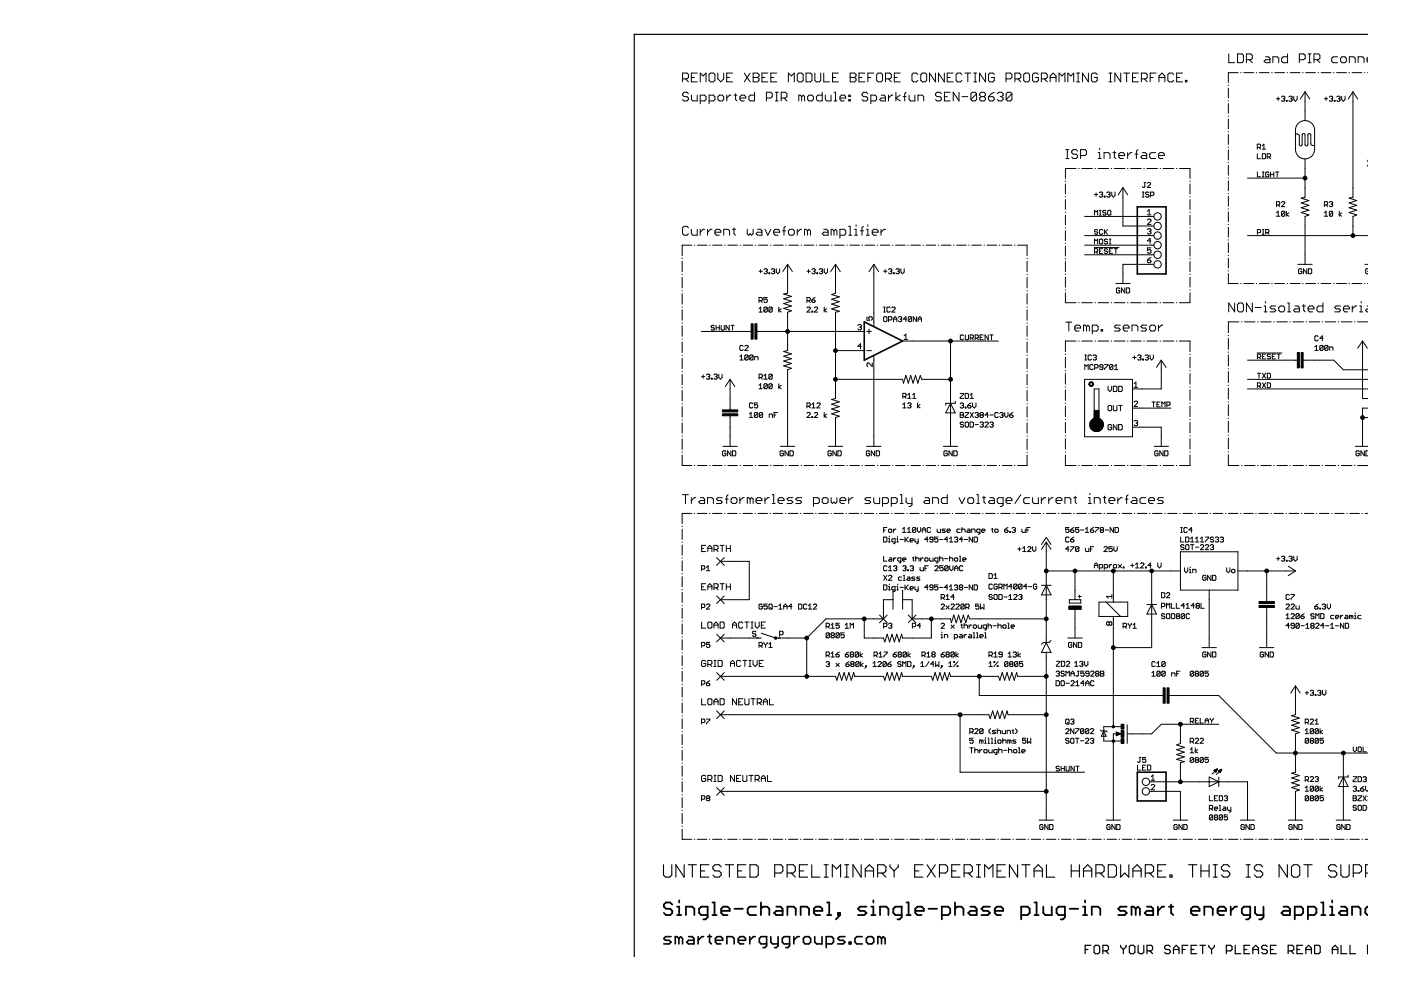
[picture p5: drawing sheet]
<svg xmlns="http://www.w3.org/2000/svg" width="297mm" height="210mm" viewBox="0 0 297 210" stroke-linecap="round" stroke-linejoin="round" font-family="sans-serif">
<g fill="#000" stroke="#000" stroke-width=".38">
<path d="M140.8 191.8v.4zM140.8 192.2l.4 .5zM141.2 191.3l-.4 .5zM141.2 192.7h.9zM140.8 193.6l.4 .4zM141.2 191.3h.9zM142.1 192.7l.4 .4zM141.2 194h.9zM142.1 191.3l.4 .5zM142.5 193.1v.5zM142.5 193.6l-.4 .4zM143.6 192.2h.4z"/>
<path d="M143.6 194h.8zM144 192.2v1.8zM144 190.9v.4zM145.4 192.2v1.8zM145.4 192.2h1.4zM146.8 192.2l.4 .5zM147.2 192.7v1.3zM148.2 192.7v.9zM148.2 193.6l.5 .4zM148.7 192.2l-.5 .5zM148.7 194h1.3zM149.1 194.9h.5z"/>
<path d="M149.6 194.9l.4-.4zM150 192.2v2.3zM148.7 192.2h1.3zM151 191.3h.5zM151 194h.9zM151.5 191.3v2.7zM152.9 192.7v.9zM152.9 192.7l.5-.5zM152.9 193.6l.5 .4zM153.4 192.2h.8zM153.4 194h.8zM154.2 192.2l.5 .5z"/>
<path d="M154.7 192.7v.4zM152.9 193.1h1.8zM155.7 192.7h1.8zM158.5 192.7v.9zM158.5 193.6l.5 .4zM159 192.2l-.5 .5zM159 194h1.3zM159 192.2h1.3zM161.3 191.3v2.7zM161.3 192.7l.5-.5zM161.8 192.2h.9zM162.7 192.2l.4 .5z"/>
<path d="M163.1 192.7v1.3zM164.1 193.6l.5-.5zM164.6 192.2h.9zM164.1 193.6l.5 .4zM164.6 193.1h1.3zM165.5 192.2l.4 .5zM165.9 192.7v1.3zM164.6 194h1.3zM166.9 192.2v1.8zM166.9 192.2h1.4zM168.3 192.2l.4 .5zM168.7 192.7v1.3z"/>
<path d="M169.8 192.2v1.8zM169.8 192.2h1.3zM171.1 192.2l.4 .5zM171.5 192.7v1.3zM172.6 192.7v.9zM172.6 192.7l.4-.5zM172.6 193.6l.4 .4zM173 192.2h.9zM173 194h.9zM173.9 192.2l.4 .5zM174.3 192.7v.4zM172.6 193.1h1.7z"/>
<path d="M175.4 191.3h.4zM175.4 194h.9zM175.8 191.3v2.7zM178.1 194l-.9 .9zM177.7 193.6v.4zM177.7 194h.4zM178.1 193.6v.4zM177.7 193.6h.4zM181.9 194h1.3zM181.9 192.7l.5-.5zM181.9 192.7l.5 .4zM182.4 192.2h1.3z"/>
<path d="M183.2 194l.5-.4zM182.4 193.1h.8zM183.2 193.1l.5 .5zM184.7 192.2h.5zM184.7 194h.9zM185.2 192.2v1.8zM185.2 190.9v.4zM186.6 192.2v1.8zM186.6 192.2h1.3zM187.9 192.2l.5 .5zM188.4 192.7v1.3zM189.4 192.7v.9z"/>
<path d="M189.4 193.6l.4 .4zM189.8 192.2l-.4 .5zM189.8 194h1.4zM190.3 194.9h.4zM190.7 194.9l.5-.4zM191.2 192.2v2.3zM189.8 192.2h1.4zM192.2 191.3h.4zM192.2 194h.9zM192.6 191.3v2.7zM194.1 192.7v.9zM194.1 192.7l.4-.5z"/>
<path d="M194.1 193.6l.4 .4zM194.5 192.2h.9zM194.5 194h.9zM195.4 192.2l.5 .5zM195.9 192.7v.4zM194.1 193.1h1.8zM196.9 192.7h1.8zM199.7 192.2v2.7zM199.7 192.2h1.3zM201 192.2l.5 .5zM199.7 194h1.3zM201.5 192.7v.9z"/>
<path d="M201.5 193.6l-.5 .4zM202.5 191.3v2.7zM202.5 192.7l.4-.5zM202.9 192.2h.9zM203.8 192.2l.5 .5zM204.3 192.7v1.3zM205.3 193.6l.4-.5zM205.7 192.2h.9zM205.3 193.6l.4 .4zM205.7 193.1h1.4zM206.6 192.2l.5 .5zM207.1 192.7v1.3z"/>
<path d="M205.7 194h1.4zM208.1 194h1.3zM208.1 192.7l.4-.5zM208.1 192.7l.4 .4zM208.5 192.2h1.4zM209.4 194l.5-.4zM208.5 193.1h.9zM209.4 193.1l.5 .5zM210.9 192.7v.9zM210.9 192.7l.4-.5zM210.9 193.6l.4 .4zM211.3 192.2h.9z"/>
<path d="M211.3 194h.9zM212.2 192.2l.5 .5zM212.7 192.7v.4zM210.9 193.1h1.8zM216.5 192.2v2.7zM216.5 192.2h1.3zM217.8 192.2l.5 .5zM216.5 194h1.3zM218.3 192.7v.9zM217.8 194l.5-.4zM219.3 191.3h.5zM219.3 194h.9z"/>
<path d="M219.8 191.3v2.7zM221.2 192.2v1.4zM221.2 193.6l.4 .4zM221.6 194h1.4zM223 192.2v1.8zM224 192.7v.9zM224 193.6l.5 .4zM224.5 192.2l-.5 .5zM224.5 194h1.3zM224.9 194.9h.4zM225.3 194.9l.5-.4zM225.8 192.2v2.3z"/>
<path d="M224.5 192.2h1.3zM226.8 192.7h1.8zM229.6 192.2h.5zM229.6 194h.9zM230.1 192.2v1.8zM230.1 190.9v.4zM231.5 192.2v1.8zM231.5 192.2h1.3zM232.8 192.2l.5 .5zM233.3 192.7v1.3zM237.1 194h1.3zM237.1 192.7l.4-.5z"/>
<path d="M237.1 192.7l.4 .4zM237.5 192.2h1.4zM238.9 193.6l-.5 .4zM237.5 193.1h.9zM238.4 193.1l.5 .5zM239.9 192.2v1.8zM239.9 192.2h.4zM240.3 192.2l.5 .5zM240.8 192.7v1.3zM240.8 192.7l.4-.5zM241.2 192.2l.5 .5zM241.7 192.7v1.3z"/>
<path d="M242.7 193.6l.5-.5zM243.2 192.2h.9zM242.7 193.6l.5 .4zM243.2 193.1h1.3zM244.1 192.2l.4 .5zM244.5 192.7v1.3zM243.2 194h1.3zM245.5 192.2v1.8zM245.5 193.1l.9-.9zM246.4 192.2h.4zM247.8 192.2h1zM248.3 191.8v1.8z"/>
<path d="M248.3 193.6l.5 .4zM252.5 192.7v.9zM252.5 192.7l.5-.5zM252.5 193.6l.5 .4zM253 192.2h.9zM253 194h.9zM253.9 192.2l.4 .5zM254.3 192.7v.4zM252.5 193.1h1.8zM255.3 192.2v1.8zM255.3 192.2h1.4zM256.7 192.2l.4 .5z"/>
<path d="M257.1 192.7v1.3zM258.1 192.7v.9zM258.1 192.7l.5-.5zM258.1 193.6l.5 .4zM258.6 192.2h.9zM258.6 194h.9zM259.5 192.2l.4 .5zM259.9 192.7v.4zM258.1 193.1h1.8zM260.9 192.2v1.8zM260.9 193.1l.9-.9zM261.8 192.2h.5z"/>
<path d="M263.3 192.7v.9zM263.3 193.6l.4 .4zM263.7 192.2l-.4 .5zM263.7 194h1.4zM264.2 194.9h.4zM264.6 194.9l.5-.4zM265.1 192.2v2.3zM263.7 192.2h1.4zM266.1 192.2v1.4zM266.1 193.6l.4 .4zM266.5 194h1.4zM267 194.9h.4z"/>
<path d="M267.9 192.2v2.3zM267.9 194.5l-.5 .4zM271.7 193.6l.4-.5zM272.1 192.2h.9zM271.7 193.6l.4 .4zM272.1 193.1h1.4zM273 192.2l.5 .5zM273.5 192.7v1.3zM272.1 194h1.4zM274.5 192.2v2.7zM274.5 192.2h1.3zM275.8 192.2l.5 .5z"/>
<path d="M274.5 194h1.3zM276.3 192.7v.9zM276.3 193.6l-.5 .4zM277.3 192.2v2.7zM277.3 192.2h1.4zM278.7 192.2l.4 .5zM277.3 194h1.4zM279.1 192.7v.9zM278.7 194l.4-.4zM280.1 191.3h.5zM280.1 194h.9zM280.6 191.3v2.7z"/>
<path d="M282 192.2h.4zM282 194h.9zM282.4 192.2v1.8zM282.4 190.9v.4zM284.3 193.1l-.4 .5zM284.3 192.2h.9zM283.9 193.6l.4 .4zM284.3 193.1h1.3zM285.2 192.2l.4 .5zM285.6 192.7v1.3zM284.3 194h1.3zM286.7 192.2v1.8z"/>
<path d="M286.7 192.2h1.3zM288 192.2l.5 .5zM288.5 192.7v1.3zM289.5 192.7v.9zM289.5 193.6l.4 .4zM289.9 192.2l-.4 .5zM289.9 194h.2zM289.9 192.2h.2z"/>
</g>
<g fill="#000" stroke="#000" stroke-width=".21">
<path d="M144.7 15.5v1.9zM144.7 15.5h.9zM144.7 19.9v.3zM145 19.6l-.3 .3zM145.3 16.7l.7 .7zM145.6 15.5l.4 .3zM144.7 16.7h.9zM145 19.6h.6zM145.6 19.6l.3 .3zM146 15.8v.6zM145.6 16.7l.4-.3zM146.6 15.5v1.9z"/>
<path d="M146.6 17.4h1.2zM146.6 16.4h.6zM146.6 15.5h1.2zM148.5 15.5v1.9zM148.5 15.5l.6 .6zM149.1 16.1l.6-.6zM149.7 15.5v1.9zM150.3 15.8v1.2zM150.3 17l.3 .4zM150.3 15.8l.3-.3zM150.6 17.4h.7zM150.6 15.5h.7z"/>
<path d="M151.3 17.4l.3-.4zM151.6 15.8v1.2zM151.3 15.5l.3 .3zM152.2 15.5v1.2zM152.2 16.7l.6 .7zM153.4 16.7l-.6 .7zM153.4 15.5v1.2zM154.1 15.5v1.9zM154.1 17.4h1.2zM154.1 16.4h.6zM154.1 15.5h1.2zM156 19.9v1.2z"/>
<path d="M157.8 15.5l1.2 1.9zM159 15.5l-1.2 1.9zM159.7 15.5v1.9zM159.7 15.5h.9zM159.7 16.4h.9zM160 19.6v1.8zM160.6 15.5l.3 .3zM160.6 16.4l.3 .3zM159.7 17.4h.9zM160.9 15.8v.3zM160.9 16.1l-.3 .3zM160.9 16.7v.3z"/>
<path d="M160.9 17l-.3 .4zM161.5 15.5v1.9zM161.5 17.4h1.3zM161.5 16.4h.7zM162.5 19.6h.9zM161.5 15.5h1.3zM163.4 15.5v1.9zM163.4 17.4h1.3zM163.4 16.4h.6zM163.4 19.6l.3 .3zM163.7 19.9v.6zM164.4 19.6h.6z"/>
<path d="M163.4 15.5h1.3zM165.6 19.6h.9zM166.5 19.6l.3 .3zM166.8 19.9v.6zM167.2 15.5v1.9zM167.2 15.5l.6 .6zM167.8 16.1l.6-.6zM168.4 15.5v1.9zM169 15.8v1.2zM169 17l.3 .4zM169.3 15.5l-.3 .3zM169.3 17.4h.7z"/>
<path d="M169.3 15.5h.7zM170 17.4l.3-.4zM170.3 15.8v1.2zM170 15.5l.3 .3zM170.9 15.5v1.9zM170.9 17.4h.9zM171.8 17.4l.3-.4zM170.9 15.5h.9zM172.1 15.8v1.2zM171.8 15.5l.3 .3zM172.8 15.5v1.5zM172.8 17l.3 .4z"/>
<path d="M173.1 17.4h.6zM174 17l-.3 .4zM174 15.5v1.5zM174.3 19.6v1.8zM174.6 15.5v1.9zM174.6 17.4h1.3zM176.5 15.5v1.9zM176.5 17.4h1.3zM176.5 16.4h.6zM176.8 19.6h.3zM177.1 19.6v1.8zM176.5 15.5h1.3z"/>
<path d="M180.3 15.5v1.9zM180.3 15.5h.9zM180.3 16.4h.9zM181.2 15.5l.3 .3zM181.2 16.4l.3 .3zM180.3 17.4h.9zM181.5 15.8v.3zM181.5 16.1l-.3 .3zM181.5 16.7v.3zM181.5 17l-.3 .4zM182.1 15.5v1.9zM182.1 17.4h1.3z"/>
<path d="M182.1 16.4h.7zM182.8 19.9v.3zM183.1 19.6l-.3 .3zM182.1 15.5h1.3zM183.1 19.6h.6zM183.7 19.6l.3 .3zM184 15.5v1.9zM184 15.5h1.3zM184 16.4h.6zM185.9 15.8v1.2zM185.9 17l.3 .4zM185.9 15.8l.3-.3z"/>
<path d="M186.2 17.4h.6zM186.2 15.5h.6zM186.8 17.4l.3-.4zM187.1 15.8v1.2zM186.8 15.5l.3 .3zM187.7 15.5v1.9zM187.7 15.5h1zM188.4 16.7l.6 .7zM188.7 15.5l.3 .3zM187.7 16.7h1zM189 15.8v.6zM188.7 16.7l.3-.3z"/>
<path d="M189.6 15.5v1.9zM189.6 17.4h1.3zM189.6 16.4h.6zM189.6 15.5h1.3zM192.1 19.6l-.3 .3zM193.4 15.8v1.2zM193.4 17l.3 .4zM193.4 15.8l.3-.3zM193.7 17.4h.6zM193.7 15.5h.6zM194.3 17.4l.3-.4zM194.3 15.5l.3 .3z"/>
<path d="M195.2 15.8v1.2zM195.2 17l.3 .4zM195.2 15.8l.3-.3zM195.5 17.4h.7zM195.5 15.5h.7zM196.2 17.4l.3-.4zM196.5 15.8v1.2zM196.2 15.5l.3 .3zM197.1 15.5v1.9zM197.1 15.5l1.2 1.9zM198.3 15.5v1.9zM198.4 19.9v.3z"/>
<path d="M198.7 19.6l-.3 .3zM199 15.5v1.9zM199 15.5l1.2 1.9zM198.7 19.6h.6zM199.3 19.6l.3 .3zM200.2 15.5v1.9zM200.2 19.6v1.8zM200.8 15.5v1.9zM200.8 17.4h1.3zM200.8 16.4h.7zM200.2 19.6h1.2zM200.8 15.5h1.3z"/>
<path d="M202.1 19.6l1.2 1.8zM202.7 15.8v1.2zM202.7 17l.3 .4zM203 15.5l-.3 .3zM203 17.4h.6zM203 15.5h.6zM203.9 17l-.3 .4zM203.6 15.5l.3 .3zM204.6 15.5h1.2zM205.2 15.5v1.9zM206.1 19.6l-.3 .3zM206.1 19.6h.7z"/>
<path d="M206.4 17.4h.7zM206.4 15.5h.7zM206.8 15.5v1.9zM206.8 19.6l.3 .3zM207.1 19.9v1.2zM207.7 15.5v1.9zM207.7 15.5l1.2 1.9zM207.7 19.9l.3-.3zM208 19.6h.6zM208.6 19.6l.3 .3zM208.9 15.5v1.9zM208.9 19.9v.3z"/>
<path d="M209.6 15.8v1.2zM209.6 17l.3 .4zM209.6 15.8l.3-.3zM209.9 17.4h.6zM210.2 19.9l-.6 .6zM209.9 15.5h.6zM210.5 17.4l.3-.4zM210.2 19.9l.6-.3zM210.5 15.5l.3 .3zM210.8 16.4v.6zM210.2 16.4h.6zM211.8 19.6l-.3 .3z"/>
<path d="M211.8 19.6h.6zM212.4 19.6l.3 .3zM212.7 19.9v.3zM213.3 15.5v1.9zM213.3 15.5h.9zM213.3 19.9l.3-.3zM213.6 19.6h.6zM214.2 15.5l.3 .3zM213.3 16.7h.9zM214.2 19.6l.3 .3zM214.5 15.8v.6zM214.5 16.4l-.3 .3z"/>
<path d="M214.5 19.9v1.2zM215.2 15.5v1.9zM215.2 15.5h.9zM215.8 16.7l.6 .7zM216.1 15.5l.3 .3zM215.2 16.7h.9zM216.4 15.8v.6zM216.1 16.7l.3-.3zM217 15.8v1.2zM217 17l.4 .4zM217 15.8l.4-.3zM217.4 17.4h.6z"/>
<path d="M217.4 15.5h.6zM218 17.4l.3-.4zM218.3 15.8v1.2zM218 15.5l.3 .3zM218.9 15.8v1.2zM218.9 17l.3 .4zM218.9 15.8l.3-.3zM219.2 17.4h.7zM219.2 15.5h.7zM220.2 17l-.3 .4zM219.9 15.5l.3 .3zM220.2 16.4v.6z"/>
<path d="M219.5 16.4h.7zM220.8 15.5v1.9zM220.8 15.5h.9zM221.4 16.7l.6 .7zM221.7 15.5l.3 .3zM220.8 16.7h.9zM222 15.8v.6zM221.7 16.7l.3-.3zM222.7 16.1v1.3zM222.7 16.1l.6-.6zM222.7 16.4h1.2zM223.3 15.5l.6 .6z"/>
<path d="M223.9 16.1v1.3zM224.5 15.5v1.9zM224.5 15.5l.6 .6zM225.1 16.1l.7-.6zM225.8 15.5v1.9zM226.4 15.5v1.9zM226.4 15.5l.6 .6zM227 16.1l.6-.6zM227.6 15.5v1.9zM228.3 17.4h.6zM228.3 15.5h.6zM228.6 15.5v1.9z"/>
<path d="M229.5 15.5v1.9zM229.5 15.5l1.3 1.9zM230.8 15.5v1.9zM231.4 15.8v1.2zM231.4 17l.3 .4zM231.4 15.8l.3-.3zM231.7 17.4h.6zM231.7 15.5h.6zM232.3 17.4l.3-.4zM232.3 15.5l.3 .3zM232.6 16.4v.6zM232 16.4h.6z"/>
<path d="M235.1 17.4h.7zM235.1 15.5h.7zM235.4 15.5v1.9zM236.4 15.5v1.9zM236.4 15.5l1.2 1.9zM237.6 15.5v1.9zM238.3 15.5h1.2zM238.9 15.5v1.9zM240.1 15.5v1.9zM240.1 17.4h1.3zM240.1 16.4h.6zM240.1 15.5h1.3z"/>
<path d="M242 15.5v1.9zM242 15.5h.9zM242.6 16.7l.6 .7zM242.9 15.5l.3 .3zM242 16.7h.9zM243.2 15.8v.6zM243.2 16.4l-.3 .3zM243.9 15.5v1.9zM243.9 15.5h1.2zM243.9 16.4h.6zM245.7 16.1v1.3zM245.7 16.1l.7-.6z"/>
<path d="M245.7 16.4h1.3zM246.4 15.5l.6 .6zM247 16.1v1.3zM247.6 15.8v1.2zM247.6 17l.3 .4zM247.9 15.5l-.3 .3zM247.9 17.4h.6zM247.9 15.5h.6zM248.5 17.4l.4-.4zM248.5 15.5l.4 .3zM249.5 15.5v1.9zM249.5 17.4h1.2z"/>
<path d="M249.5 16.4h.6zM249.5 15.5h1.2zM251.3 17v.4zM251.3 17h.4zM251.7 17v.4zM251.3 17.4h.4zM260.4 15.4v2.1zM260.5 11.4v1.9zM260.5 13.3h1.3zM262.4 11.4v1.9zM262.4 13.3h.9zM260.4 15.4h2.1z"/>
<path d="M263.6 13l-.3 .3zM262.4 11.4h.9zM263.6 11.7v1.3zM263.3 11.4l.3 .3zM264.3 11.4v1.9zM264.3 11.4h.9zM264.9 12.7l.6 .6zM265.2 11.4l.3 .3zM264.3 12.7h.9zM265.5 11.7v.7zM265.2 12.7l.3-.3zM263.7 15.4h2.1z"/>
<path d="M268.3 12.7l-.3 .3zM268.3 12h.6zM268 13l.3 .3zM268.3 12.7h1zM268.9 12l.4 .4zM267 15.4h2.1zM269.3 12.4v.9zM268.3 13.3h1zM269.9 12v1.3zM269.9 12h.9zM270.8 12l.3 .4zM271.1 12.4v.9z"/>
<path d="M271.7 12.4v.6zM271.7 12.4l.4-.4zM271.7 13l.4 .3zM272.1 12h.9zM270.3 15.4h2.1zM273 11.4v1.9zM272.1 13.3h.9zM275.5 11.4v1.9zM275.5 11.4h.9zM273.6 15.4h2zM276.4 11.4l.3 .3zM275.5 12.7h.9z"/>
<path d="M276.7 19.5l-1 1.5zM276.7 11.7v.7zM276.4 12.7l.3-.3zM277.3 13.3h.7zM277.3 11.4h.7zM277.7 11.4v1.9zM278.6 11.4v1.9zM278.6 11.4h.9zM276.8 15.4h2.1zM279.2 12.7l.6 .6zM279.5 11.4l.3 .3zM278.6 12.7h.9z"/>
<path d="M279.8 11.7v.7zM279.8 12.4l-.3 .3zM280.1 15.4h2.1zM282.3 12.4v.6zM282.3 13l.4 .3zM282.7 12l-.4 .4zM282.7 13.3h.9zM282.7 12h.9zM284.2 12.4v.6zM284.2 13l.3 .3zM284.5 13.3h.7zM284.5 12l-.3 .4z"/>
<path d="M285.5 13l-.3 .3zM284.5 12h.7zM285.5 12.4v.6zM285.2 12l.3 .4zM283.4 15.4h2.1zM286.1 12v1.3zM286.1 12h.9zM286 15.4h.1zM286.9 19.5l1 1.5zM287 12l.3 .4zM287.3 12.4v.9zM288 12v1.3z"/>
<path d="M288 12h.9zM286.7 15.4h2.1zM288.9 12l.3 .4zM289.2 12.4v.9zM289.8 12.4v.6zM290.1 12l-.3 .4zM289.8 13l.3 .3zM289.8 12.7h.3zM289.9 15.4h.2zM144.7 20.2l.3 .3zM145 20.5h.6zM144.7 21.1l.3 .3z"/>
<path d="M145.6 20.5l.3 .3zM145 21.4h.6zM145.9 20.8v.3zM145.9 21.1l-.3 .3zM146.6 20.2v.9zM146.6 21.1l.3 .3zM146.9 21.4h.9zM147.8 20.2v1.2zM148.5 20.2v1.8zM148.5 20.2h.9zM149.4 20.2l.3 .3zM148.5 21.4h.9z"/>
<path d="M149.7 20.5v.6zM149.7 21.1l-.3 .3zM150.3 20.2v1.8zM150.3 20.2h1zM151.3 20.2l.3 .3zM150.3 21.4h1zM151.6 20.5v.6zM151.3 21.4l.3-.3zM152.2 20.5v.6zM152.2 21.1l.3 .3zM152.5 21.4h.6zM152.5 20.2l-.3 .3z"/>
<path d="M153.1 21.4l.3-.3zM152.5 20.2h.6zM153.4 20.5v.6zM153.1 20.2l.3 .3zM154.1 20.2v1.2zM154.7 20.2l-.6 .6zM154.7 20.2h.3zM155.6 20.2h.7zM156 21.1l.3 .3zM156.9 20.5v.6zM156.9 20.5l.3-.3zM156.9 21.1l.3 .3z"/>
<path d="M157.2 20.2h.6zM157.2 21.4h.6zM157.8 20.2l.3 .3zM158.1 20.5v.3zM156.9 20.8h1.2zM158.8 20.5v.6zM159.1 20.2l-.3 .3zM158.8 21.1l.3 .3zM159.1 20.2h.9zM159.1 21.4h.9zM162.5 19.6v1.8zM162.5 20.8h.9z"/>
<path d="M163.7 20.5l-.3 .3zM164.4 21.4h.6zM164.7 19.6v1.8zM165.6 19.6v1.8zM166.2 20.8l.6 .6zM165.6 20.8h.9zM166.8 20.5l-.3 .3zM169.4 20.2v1.2zM169.4 20.2h.3zM169.7 20.2l.3 .3zM170 20.5v.9zM170 20.5l.3-.3z"/>
<path d="M170.3 20.2l.3 .3zM170.6 20.5v.9zM171.2 20.5v.6zM171.2 21.1l.3 .3zM171.5 21.4h.6zM171.5 20.2l-.3 .3zM172.1 21.4l.3-.3zM171.5 20.2h.6zM172.4 20.5v.6zM172.1 20.2l.3 .3zM173.1 20.5v.6zM173.1 20.5l.3-.3z"/>
<path d="M173.1 21.1l.3 .3zM173.4 20.2h.9zM173.4 21.4h.9zM175 20.2v.9zM175 21.1l.3 .3zM175.3 21.4h.9zM176.2 20.2v1.2zM176.8 21.4h.7zM178.1 20.5v.6zM178.4 20.2l-.3 .3zM178.1 21.1l.3 .3zM178.4 20.2h.6z"/>
<path d="M178.4 21.4h.6zM179 20.2l.3 .3zM179.3 20.5v.3zM178.1 20.8h1.2zM180 20.2h.3zM180 20.2v.3zM180 21.1h.3zM180 21.1v.3zM180.3 20.2v.3zM180 20.5h.3zM180.3 21.1v.3zM180 21.4h.3z"/>
<path d="M182.8 20.2l.3 .3zM183.1 20.5h.6zM182.8 21.1l.3 .3zM183.7 20.5l.3 .3zM183.1 21.4h.6zM184 20.8v.3zM184 21.1l-.3 .3zM184.6 20.2v1.8zM184.6 20.2h.9zM185.5 20.2l.4 .3zM184.6 21.4h.9zM185.9 20.5v.6z"/>
<path d="M185.5 21.4l.4-.3zM186.8 20.8l-.3 .3zM186.8 20.2h.6zM186.5 21.1l.3 .3zM186.8 20.8h.9zM187.4 20.2l.3 .3zM187.7 20.5v.9zM186.8 21.4h.9zM188.4 20.2v1.2zM188.4 20.8l.6-.6zM189 20.2h.3zM189.9 19.6v1.8z"/>
<path d="M189.9 20.8l1-.6zM189.9 20.8l1 .6zM191.5 20.5h.6zM191.8 19.9v1.5zM192.7 20.2v.9zM192.7 21.1l.4 .3zM193.1 21.4h.9zM194 20.2v1.2zM194.6 20.2v1.2zM194.6 20.2h.9zM195.5 20.2l.3 .3zM195.8 20.5v.9z"/>
<path d="M198.4 20.2l.3 .3zM198.7 20.5h.6zM198.4 21.1l.3 .3zM199.3 20.5l.3 .3zM198.7 21.4h.6zM199.6 20.8v.3zM199.6 21.1l-.3 .3zM200.2 21.4h1.2zM200.2 20.5h.7zM202.1 19.6v1.8zM203.3 19.6v1.8zM204 20.5h1.2z"/>
<path d="M205.8 19.9v1.2zM207.1 19.9l-1.3 1.2zM205.8 21.1l.3 .3zM206.1 21.4h.7zM207.1 21.1l-.3 .3zM207.7 20.8v.3zM207.7 20.8l.3-.3zM207.7 19.9v.3zM207.7 21.1l.3 .3zM207.7 20.2l.3 .3zM208 20.5h.6zM208.6 20.5l.3 .3z"/>
<path d="M208 21.4h.6zM208.9 20.2l-.3 .3zM208.9 20.8v.3zM208.6 21.4l.3-.3zM209.6 20.5v.6zM209.6 21.1l.3 .3zM209.9 21.4h.6zM210.5 21.4l.3-.3zM209.6 20.5h.9zM210.8 20.8v.3zM210.5 20.5l.3 .3zM211.5 21.1l.3 .3z"/>
<path d="M212.1 20.5h.3zM212.4 20.5l.3 .3zM211.8 21.4h.6zM212.7 20.2l-.3 .3zM212.7 20.8v.3zM212.4 21.4l.3-.3zM213.3 19.9v1.2zM213.3 21.1l1.2-1.2zM213.3 21.1l.3 .3zM213.6 21.4h.6zM214.5 21.1l-.3 .3zM225.9 35.7v2.1z"/>
<path d="M225.9 38.4v.1zM225.9 39v2.1zM225.9 35.7h2.3zM226 33.6h.6zM226 31.7h.6zM226.3 31.7v1.9zM227.2 32v.4zM227.2 32.4l.3 .3zM227.5 31.7l-.3 .3zM227.5 32.7h.7zM227.2 33.3l.3 .3zM227.5 31.7h.7z"/>
<path d="M228.2 32.7l.3 .3zM227.5 33.6h.7zM228.2 31.7l.3 .3zM228.5 33v.3zM228.5 33.3l-.3 .3zM229.1 31.7v1.9zM229.1 31.7h.9zM229.4 35.7h2.2zM230 31.7l.4 .3zM229.1 33h.9zM230.4 32v.7zM230 33l.4-.3z"/>
<path d="M232.8 35.7h2.3zM232.8 32.4h.4zM232.8 33.6h.7zM233.2 32.4v1.2zM233.2 31.4v.3zM234.1 32.4v1.2zM234.1 32.4h.9zM235 32.4l.3 .3zM235.3 32.7v.9zM236 32.4h.6zM236.3 32v1.3zM236.3 33.3l.3 .3z"/>
<path d="M236.3 35.7h2.2zM237.2 32.7v.6zM237.5 32.4l-.3 .3zM237.2 33.3l.3 .3zM237.5 32.4h.6zM238.1 39.8l1 1.5zM237.5 33.6h.6zM238.1 32.4l.3 .3zM238.4 32.7v.3zM237.2 33h1.2zM239.1 32.4v1.2zM239.7 32.4l-.6 .6z"/>
<path d="M239.7 32.4h.3zM239.7 35.7h2.3zM240.6 32.7h.7zM240.9 32v1.6zM240.9 32l.4-.3zM242.2 33l-.3 .3zM242.2 32.4h.6zM241.9 33.3l.3 .3zM242.2 33h.9zM242.2 39.6l.2 .2zM242.4 39.8h.1zM242.7 39.6l-.2 .2z"/>
<path d="M242.5 38.7h.4zM242.7 38.7v.9zM242.8 32.4l.3 .3zM243.1 32.7v.9zM242.2 33.6h.9zM243.2 35.7h2.2zM243.9 39l-.7 .8zM243.4 38.7l-.2 .2zM243.8 32.7v.6zM243.8 33.3l.3 .3zM243.4 38.7h.4zM243.2 39.8h.7z"/>
<path d="M243.9 38.9v.1zM243.8 38.7l.1 .2zM244.1 32.4l-.3 .3zM244.1 33.6h.9zM244.1 32.4h.9zM245.6 32.7v.6zM245.6 32.7l.3-.3zM245.6 33.3l.3 .3zM245.9 32.4h.6zM245.9 33.6h.6zM246.5 32.4l.4 .3zM246.6 35.7h2.3z"/>
<path d="M246.9 32.7v.3zM245.6 33h1.3zM250.1 35.7h2.2zM252.3 38.4v.1zM252.3 35.7v2.1zM260.4 35.1v2zM260.4 31.8v2.1zM260.4 31.1v.2zM260.4 28.5v2.1zM260.4 25.3v2zM260.4 22v2zM260.4 18.7v2.1z"/>
<path d="M264.5 37.8h12.2zM266.6 32.6v1.1zM266.6 33.7h.7zM266.6 30.6v1zM266.6 30.6h.5zM266.6 36.5v1zM266.6 37.5h.7zM266.9 31.3l.4 .3zM267.1 30.6l.2 .1zM266.6 31.3h.5zM267.3 30.7v.4zM267.1 31.3l.2-.2z"/>
<path d="M267.6 32.6v1.1zM267.6 33.7h.6zM267.6 30.9l.4-.3zM267.6 31.6h.7zM267.7 37.5h.3zM267.7 36.5h.3zM267.8 36.5v1zM268 30.6v1zM268.3 33.5l-.1 .2zM267.6 32.6h.6zM268.3 32.8v.7zM268.2 32.6l.1 .2z"/>
<path d="M268.4 36.6v.7zM268.4 37.3l.1 .2zM268.4 36.6l.1-.1zM268.5 37.5h.4zM268.7 32.6v1.1zM268.7 32.6h.5zM268.5 36.5h.4zM268.9 37.5l.1-.2zM269 33.3l.4 .4zM268.9 36.5l.1 .1zM269 37v.3zM268.7 37h.3z"/>
<path d="M269.2 32.6l.2 .2zM268.7 33.3h.5zM269.4 32.8v.3zM269.4 33.1l-.2 .2zM269.4 36.5v1zM269.4 37h.7zM270.1 36.5v1zM270.4 36.5h.7zM270.6 20.9h.7zM270.8 36.5v1zM271 20.6v.7zM271.9 20.4l-.2 .2z"/>
<path d="M271.9 20.4h.3zM271.7 21.3l.2 .2zM272.2 20.4l.2 .2zM272 20.9h.2zM272.2 20.9l.2 .2zM271.9 21.5h.3zM272.4 20.6v.2zM272.4 20.8l-.2 .1zM272.4 21.1v.2zM272.4 21.3l-.2 .2zM272.7 21.3v.2zM272.7 21.3h.2z"/>
<path d="M272.9 21.3v.2zM272.7 21.5h.2zM273.3 20.6l.1-.2zM273.4 20.4h.4zM273.3 21.3l.1 .2zM273.8 20.4l.2 .2zM273.6 20.9h.2zM273.8 20.9l.2 .2zM273.4 21.5h.4zM274 20.6v.2zM274 20.8l-.2 .1zM274 21.1v.2z"/>
<path d="M274 21.3l-.2 .2zM274.3 20.4v.7zM274.3 21.1l.4 .4zM275 21.1l-.3 .4zM274.7 27.6v.8zM274.7 28.4v3.3zM275 20.4v.7zM274.7 28.4h.4zM275.5 28.8v1.8zM276.1 28.6v2zM276.7 28.6v2zM276.7 33.7v2z"/>
<path d="M276.7 23.5v2.1zM276.7 39.8v2zM276.7 19.5v2zM276.7 21.5v2zM276.7 35.7v2.1zM276.7 37.8v2zM277.3 28.6v2zM276.7 19.5l1 1.5zM277.9 28.6v1.8zM278.7 27.6v3.2zM278.7 30.8v.9zM278.3 30.8h.4z"/>
<path d="M280.8 20.9h.7zM281.2 20.6v.7zM282 20.4l-.1 .2zM282 20.4h.4zM281.9 21.3l.1 .2zM282.4 20.4l.2 .2zM282.2 20.9h.2zM282.4 20.9l.2 .2zM282 21.5h.4zM282.6 20.6v.2zM282.6 20.8l-.2 .1zM282.6 21.1v.2z"/>
<path d="M282.6 21.3l-.2 .2zM282.9 21.3v.2zM282.9 21.3h.2zM283.1 21.3v.2zM282.9 21.5h.2zM283.4 20.6l.2-.2zM283.6 20.4h.4zM283.4 21.3l.2 .2zM284 20.4l.1 .2zM283.8 20.9h.2zM284 20.9l.1 .2zM283.6 21.5h.4z"/>
<path d="M284.1 20.6v.2zM284.1 20.8l-.1 .1zM284.1 21.1v.2zM284.1 21.3l-.1 .2zM284.5 20.4v.7zM284.5 21.1l.3 .4zM285.2 21.1l-.4 .4zM285.2 20.4v.7zM286.9 19.5l-1.1 1.5zM286.9 39.8v2zM286.9 19.5v2zM286.9 21.5v18.3z"/>
<path d="M290.1 33.7l-.2 1.5zM290.1 32.7l-.2 1.5zM144.6 52v2.2zM144.6 54.7v.2zM144.6 55.4v2.2zM144.6 58.8v2.2zM144.6 52h2.1zM144.7 48.3v1.3zM144.7 49.6l.3 .3zM145 48l-.3 .3zM145 49.9h.6zM145 48h.6z"/>
<path d="M145.6 49.9l.4-.3zM145.6 48l.4 .3zM146.6 48.6v1zM146.6 49.6l.3 .3zM146.9 49.9h.9zM147.8 48.6v1.3zM147.9 52h2zM148.5 48.6v1.3zM148.5 49.2l.6-.6zM149.1 48.6h.3zM150 48.6v1.3zM150 49.2l.6-.6z"/>
<path d="M150.4 52h.2zM150.6 48.6h.3zM151.1 52h2zM151.6 48.9v.7zM151.6 48.9l.3-.3zM151.6 49.6l.3 .3zM151.9 48.6h.6zM151.9 49.9h.6zM152.5 48.6l.3 .3zM152.8 48.9v.3zM151.6 49.2h1.2zM153.4 48.6v1.3z"/>
<path d="M153.4 48.6h1zM154.3 52h2.1zM154.4 48.6l.3 .3zM154.7 48.9v1zM155.3 48.6h.6zM155.6 48.3v1.3zM155.6 49.6l.3 .3zM157.6 52h2zM158.4 48.6v1zM158.4 49.6l.3 .3zM159 49.6l-.3 .3zM159 49.6l.4 .3z"/>
<path d="M159.4 49.9l.3-.3zM159.7 48.6v1zM160.3 49.6l.3-.4zM160.6 48.6h.6zM160.3 49.6l.3 .3zM160.6 49.2h.9zM160.8 52h2zM160.9 57.5h.7zM161.2 48.6l.3 .3zM161.3 57.1v.7zM161.5 48.9v1zM160.6 49.9h.9z"/>
<path d="M162 57.1l.2-.1zM162.2 57h.3zM162 57.8l.2 .2zM162.2 48.6l.6 1.3zM162.5 57l.2 .1zM162.3 57.5h.2zM162.5 57.5l.2 .2zM162.2 58h.3zM162.7 57.1v.2zM162.5 57.5l.2-.2zM162.7 57.7v.1zM162.5 58l.2-.2z"/>
<path d="M163.4 48.6l-.6 1.3zM163 57.8v.2zM163 57.8h.2zM163.2 57.8v.2zM163 58h.2zM163.5 57.1l.2-.1zM163.7 57h.4zM163.5 57.8l.2 .2zM164 52h2.1zM164 48.9v.7zM164 48.9l.4-.3zM164.1 57l.2 .1z"/>
<path d="M163.9 57.5h.2zM164.1 57.5l.2 .2zM163.7 58h.4zM164.3 57.1v.2zM164.3 57.3l-.2 .2zM164.3 57.7v.1zM164.3 57.8l-.2 .2zM164 49.6l.4 .3zM164.4 48.6h.6zM164.6 57v.7zM164.6 57.7l.4 .3zM165.3 57.7l-.3 .3z"/>
<path d="M164.4 49.9h.6zM165 48.6l.3 .3zM165.3 48.9v.3zM164 49.2h1.3zM165.3 57v.7zM165.9 48.9h.6zM166.2 48.3v1.6zM166.2 48.3l.3-.3zM167 56v2.1zM167 56l-1 1.6zM167 58.1v2zM167.2 48.9v.7z"/>
<path d="M167.2 49.6l.3 .3zM167.3 52h2zM167.5 49.9h.6zM167.5 48.6l-.3 .3zM167 56l1 1.6zM168.4 49.6l-.3 .3zM167.5 48.6h.6zM168.4 48.9v.7zM168.1 48.6l.3 .3zM169 48.6v1.3zM169.7 48.6l-.7 .6zM169.7 48.6h.3z"/>
<path d="M170.5 52h2zM170.6 48.6v1.3zM170.6 48.6h.3zM170.9 48.6l.3 .3zM171.1 57.5h.7zM171.2 48.9v1zM171.2 48.9l.3-.3zM171.4 57.1v.7zM171.5 48.6l.3 .3zM171.8 48.9v1zM172.1 57.1l.2-.1zM172.3 57h.4z"/>
<path d="M172.1 57.8l.2 .2zM172.7 57l.1 .1zM172.5 57.5h.2zM172.7 57.5l.1 .2zM172.3 58h.4zM172.8 57.1v.2zM172.8 57.3l-.1 .2zM172.8 57.7v.1zM172.8 57.8l-.1 .2zM173.2 57.8v.2zM173.2 57.8h.2zM173.4 57.8v.2z"/>
<path d="M173.2 58h.2zM173.7 57.1l.2-.1zM173.7 52h2zM173.9 57h.3zM173.7 57.8l.2 .2zM174.2 57l.2 .1zM174.1 57.5h.1zM174.2 57.5l.2 .2zM173.9 58h.3zM174.3 49.6l.3-.4zM174.4 57.1v.2zM174.4 57.3l-.2 .2z"/>
<path d="M174.4 57.7v.1zM174.4 57.8l-.2 .2zM174.6 48.6h.7zM174.3 49.6l.3 .3zM174.6 49.2h1zM174.8 57v.7zM174.8 57.7l.3 .3zM175.5 57.7l-.4 .3zM175.3 48.6l.3 .3zM175.5 57v.7zM175.6 48.9v1zM174.6 49.9h1z"/>
<path d="M177.1 56l-1 1.6zM176.2 48.6v1.3zM176.2 48.6h.3zM176.5 48.6l.3 .3zM176.8 48.9v1zM176.8 48.9l.3-.3zM177 52h2zM177.1 48.6l.3 .3zM177.1 56v2.1zM177.1 56l1.1 1.6zM177.4 48.9v1zM178.1 48.6v1.9z"/>
<path d="M178.1 48.6h.9zM179 48.6l.3 .3zM178.1 49.9h.9zM179.3 48.9v.7zM179.3 49.6l-.3 .3zM179.9 48h.4zM179.9 49.9h.7zM180.2 52h2zM180.3 48v1.9zM181.2 48.6h.3zM181.2 49.9h.6zM181.5 48.6v1.3z"/>
<path d="M181.5 47.7v.3zM182.4 48.9h.7zM182.8 48.3v1.6zM182.8 48.3l.3-.3zM182.8 52h.1zM183.4 52h2zM183.7 48.6h.3zM183.7 49.9h.6zM184 48.6v1.3zM184 47.7v.3zM184.9 48.9v.7zM184.9 48.9l.4-.3z"/>
<path d="M184.9 49.6l.4 .3zM185.3 48.6h.6zM185.3 56v2.1zM185.3 56l-1 1.6zM185.3 58.1v8.1zM185.3 49.9h.6zM185.9 48.6l.3 .3zM186.2 48.9v.3zM184.9 49.2h1.3zM185.3 56l1 1.6zM186.6 52h2.1zM186.8 48.6v1.3z"/>
<path d="M186.8 49.2l.6-.6zM187.3 57.5h.7zM187.4 48.6h.3zM187.7 57.1v.7zM188.4 57.1l.2-.1zM188.6 57h.3zM188.4 57.8l.2 .2zM188.9 57l.2 .1zM188.7 57.5h.2zM188.9 57.5l.2 .2zM188.6 58h.3zM189.1 57.1v.2z"/>
<path d="M189.1 57.3l-.2 .2zM189.1 57.7v.1zM189.1 57.8l-.2 .2zM189.4 57.8v.2zM189.4 57.8h.2zM189.6 57.8v.2zM189.4 58h.2zM189.9 52h2zM189.9 57.1l.2-.1zM190.1 57h.4zM189.9 57.8l.2 .2zM190.5 57l.2 .1z"/>
<path d="M190.3 57.5h.2zM190.5 57.5l.2 .2zM190.1 58h.4zM190.7 57.1v.2zM190.7 57.3l-.2 .2zM190.7 57.7v.1zM190.7 57.8l-.2 .2zM191 57v.7zM191 57.7l.3 .3zM191.3 58l.4-.3zM191.7 57v.7zM193.1 52h2z"/>
<path d="M196.3 52h2.1zM199.6 52h2zM202.8 52h2.1zM206 52h2.1zM209.3 52h2zM212.5 52h2zM215.1 52h.1zM215.7 52h2.1zM217.8 55.4v2.2zM217.8 52v2.2zM225.9 42.3v2.1zM225.9 45.6v2.1z"/>
<path d="M225.9 48.9v2.1zM225.9 52.2v2.1zM225.9 54.8v.1zM225.9 55.5v2.1zM225.9 58.8v2.1zM232 52.5h5.2zM232 41.3h.7zM232.1 50.7v1zM232.1 50.7l.3 .3zM232.1 48.8v.2zM232.1 49l.1 .2zM232.1 44.6v1z"/>
<path d="M232.1 44.6l.3 .3zM232.1 52.7v1zM232.1 52.7h.5zM232.2 48.7l-.1 .1zM232.2 49.2h.4zM232.1 49.5l.1 .2zM232.4 40.9v.7zM232.4 51l.3-.3zM232.7 44.6l-.3 .3zM232.4 53.4l.3 .3zM232.2 48.7h.4zM232.6 49.2l.1 .1z"/>
<path d="M232.2 49.7h.4zM232.6 52.7l.1 .2zM232.1 53.4h.5zM232.7 50.7v1zM232.6 48.7l.1 .1zM232.7 49.3v.2zM232.7 49.5l-.1 .2zM232.7 44.6v1zM232.7 52.9v.3zM232.7 53.2l-.1 .2zM233.1 40.9l.2-.2zM233.1 50.9v.6z"/>
<path d="M233.1 51.5l.2 .2zM233.1 48.8v.7zM233.1 49.5l.2 .2zM233.1 45.6h.3zM233.1 44.6h.3zM233.1 52.7v1zM233.1 53.7h.7zM233.1 53.2h.3zM233.3 40.7h.3zM233.1 41.6l.2 .2zM233.3 50.7l-.2 .2zM233.3 51.7h.3z"/>
<path d="M233.3 48.7l-.2 .1zM233.3 49.7h.3zM233.3 44.6v1zM233.6 40.7l.2 .2zM233.4 41.3h.2zM233.6 41.3l.2 .1zM233.3 41.8h.3zM233.3 50.7h.3zM233.6 51.7l.2-.2zM233.3 48.7h.3zM233.6 49.7l.2-.2zM233.8 40.9v.2z"/>
<path d="M233.8 41.1l-.2 .2zM233.8 41.4v.2zM233.8 41.6l-.2 .2zM233.8 50.9v.6zM233.6 50.7l.2 .2zM233.6 48.7l.2 .1zM233.1 52.7h.7zM233.8 44.8v.1zM233.8 44.9l.2 .2zM234 44.6l-.2 .2zM234 45.1h.3zM233.8 45.4l.2 .2z"/>
<path d="M234.1 41.6v.2zM234.1 41.6h.2zM234.1 50.9v.1zM234.1 51l.2 .2zM234.1 48.7v1zM234.1 49.3l.7-.6zM234.1 52.9v.2zM234.1 53.1l.2 .1zM234.3 41.6v.2zM234.1 41.8h.2zM234.3 50.7l-.2 .2zM234.3 51.2h.4z"/>
<path d="M234.1 51.5l.2 .2zM234.3 49.2l.5 .5zM234 44.6h.3zM234.3 45.1l.2 .2zM234 45.6h.3zM234.3 52.7l-.2 .2zM234.3 53.2h.4zM234.1 53.6l.2 .1zM234.3 44.6l.2 .2zM234.5 45.3v.1zM234.5 45.4l-.2 .2zM234.7 40.9l.1-.2z"/>
<path d="M234.3 50.7h.4zM234.7 51.2l.1 .2zM234.3 51.7h.4zM234.3 52.7h.4zM234.7 53.2l.1 .2zM234.3 53.7h.4zM234.8 40.7h.4zM234.7 41.6l.1 .2zM234.7 50.7l.1 .2zM234.8 51.4v.1zM234.8 51.5l-.1 .2zM234.7 52.7l.1 .2z"/>
<path d="M234.8 53.4v.2zM234.8 53.6l-.1 .1zM234.8 44.8v.6zM234.8 45.4l.2 .2zM235 44.6l-.2 .2zM235 45.6h.4zM235.2 40.7l.2 .2zM235 41.3h.2zM235.2 41.3l.2 .1zM234.8 41.8h.4zM235.2 51.7h.3zM235.2 50.7h.3z"/>
<path d="M235.2 52.7v1zM235.2 53.7h.7zM235.2 53.2h.3zM235.4 40.9v.2zM235.4 41.1l-.2 .2zM235.4 41.4v.2zM235.4 41.6l-.2 .2zM235 44.6h.4zM235.4 45.6l.1-.2zM235.4 50.7v1zM235.5 44.8v.6zM235.4 44.6l.1 .2z"/>
<path d="M235.7 40.7v.7zM235.7 41.4l.4 .4zM235.2 52.7h.7zM236.1 41.8l.3-.4zM236.2 52.7h.7zM236.4 40.7v.7zM236.6 52.7v1zM238.1 39.8l-1 1.5zM238.1 58.1v2zM238.1 39.8v2zM238.1 41.8v6.1zM238.1 56v2.1z"/>
<path d="M242.2 41.8h.3zM242.2 40.7h.3zM242.4 40.7v1.1zM242.9 40.9v.2zM242.9 41.1l.2 .2zM242.9 40.9l.2-.2zM243.1 41.3h.3zM242.9 41.6l.2 .2zM243.3 44.8l.3-.4zM243.3 45.6h.7zM243.3 47.6l.7-.8zM243.3 48.7l.2-.2z"/>
<path d="M243.3 51.1h.7zM243.3 52.6v.5zM243.3 53.1l.3-.2zM243.3 55.1v.4zM243.3 55.5l.2 .2zM243.1 40.7h.3zM243.4 41.3l.2 .1zM243.1 41.8h.3zM243.5 46.5l-.2 .2zM243.5 48.5h.3zM243.3 49.4l.2 .2zM243.3 53.5l.2 .2z"/>
<path d="M243.5 55.7h.3zM243.4 40.7l.2 .2zM243.6 41.4v.2zM243.6 41.6l-.2 .2zM243.6 44.4v1.2zM243.6 52.9h.2zM243.3 55.1l.3-.3zM243.5 46.5h.3zM243.8 48.5l.2 .2zM243.6 49h.2zM243.8 49l.2 .2zM243.5 49.6h.3z"/>
<path d="M243.8 50.5v1.1zM243.3 51.1l.5-.6zM243.8 52.9l.2 .2zM243.5 53.7h.3zM243.8 55.7l.2-.2zM243.3 55.1h.5zM243.9 40.7v1.1zM243.9 40.7h.6zM243.3 47.6h.7zM244 46.7v.1zM243.8 46.5l.2 .2zM244 48.7v.2z"/>
<path d="M243.8 49l.2-.1zM244 49.2v.2zM244 49.4l-.2 .2zM243.3 52.6h.7zM244 53.1v.4zM244 53.5l-.2 .2zM243.6 54.8l.4-.2zM244 55.3v.2zM243.8 55.1l.2 .2zM244.2 45.9h.4zM244.2 47.9h.4zM244.2 50h.4z"/>
<path d="M244.2 52h.4zM244.2 54h.4zM244.2 56h.4zM230 52h14.2zM230 50h14.2zM230 45.9h14.2zM230 54h14.2zM238.1 47.9h6.1zM238.1 56h6.1zM244.5 40.7l.1 .2zM243.9 41.4h.6zM244.6 40.9v.4z"/>
<path d="M244.6 41.3l-.1 .1zM252.3 55.5v2.1zM252.3 52.2v2.1zM252.3 48.9v2.1zM252.3 45.6v2.1zM252.3 42.3v2.1zM252.3 39v2.1zM260.4 54.8v2zM260.4 51.5v2.1zM260.4 48.2v2.1zM260.4 44.9v2.1zM260.4 41.6v2.1z"/>
<path d="M260.4 38.4v2zM266.6 48.7v1zM266.6 48.7h.5zM267.1 48.7l.2 .1zM266.6 49.3h.5zM267.3 48.8v.4zM267.1 49.3l.2-.1zM267.7 49.7h.3zM267.7 48.7h.3zM267.8 48.7v1zM268.4 48.7v1zM268.4 48.7h.5z"/>
<path d="M268.7 49.3l.3 .4zM268.9 48.7l.1 .1zM268.4 49.3h.5zM269 48.8v.4zM269 49.2l-.1 .1zM270.6 45.1l.4-.3zM270.6 45.8h.7zM270.6 42.8v1zM270.6 42.8h.6zM271 44.8v1zM271 43.5l.3 .3zM271.2 42.8l.1 .1z"/>
<path d="M270.6 43.5h.6zM271.3 42.9v.4zM271.3 43.3l-.1 .2zM271.7 45v.7zM271.9 44.8l-.2 .2zM271.7 45.7l.7-.7zM272.4 43.1l-.7 .7zM271.9 44.8h.3zM271.7 45.7l.2 .1zM271.9 42.8l-.2 .1zM272.2 44.8l.2 .2zM271.9 45.8h.3z"/>
<path d="M271.9 42.8h.3zM272.4 45v.7zM272.4 45.7l-.2 .1zM271.7 43.8h.7zM272.4 42.9v.2zM272.2 42.8l.2 .1zM272.7 44.8v1zM272.7 45.5l.6-.4zM272.7 45.5l.6 .3zM275.3 57.1v.7zM275.3 57.8l.2 .2zM275.5 57l-.2 .1z"/>
<path d="M275.5 58h.3zM275.5 57h.3zM276 57.8l-.2 .2zM275.9 45.1l1.6-.5zM275.9 44l1.6-.5zM275.9 43l1.6-.5zM275.9 42l.8-.2zM275.8 57l.2 .1zM276 57.5v.3zM275.7 57.5h.3zM276.4 57v1zM276.4 57l.7 1z"/>
<path d="M276.7 45.9v2zM276.7 45.9l.8-.3zM276.7 54v2zM276.7 47.9v6.1zM277.1 57v1zM277.4 57v1zM277.4 58h.5zM275.9 45.1l1.6 .5zM275.9 44l1.6 .6zM275.9 43l1.6 .5zM275.9 42l1.6 .5zM278.1 57.8l-.2 .2z"/>
<path d="M277.4 57h.5zM278.1 57.1v.7zM277.9 57l.2 .1zM275.2 56h3zM280.8 45.1l.4-.3zM280.8 45.8h.7zM280.8 42.8v1zM280.8 42.8h.5zM281.2 44.8v1zM281.2 43.5l.3 .3zM281.3 42.8l.2 .1zM280.8 43.5h.5z"/>
<path d="M281.5 42.9v.4zM281.5 43.3l-.2 .2zM281.9 45v.7zM282 44.8l-.1 .2zM281.9 45.7l.7-.7zM281.9 42.9l.1-.1zM282 44.8h.4zM281.9 45.7l.1 .1zM282 42.8h.4zM281.9 43.6l.1 .2zM282.4 44.8l.2 .2zM282 45.8h.4z"/>
<path d="M282.4 42.8l.2 .1zM282.2 43.3h.2zM282.4 43.3l.2 .2zM282 43.8h.4zM282.6 45v.7zM282.6 45.7l-.2 .1zM282.6 42.9v.2zM282.6 43.1l-.2 .2zM282.6 43.5v.1zM282.6 43.6l-.2 .2zM284 44.8v1zM284 45.5l.5-.4z"/>
<path d="M284 45.5l.5 .3zM286 45.1l1.7-.5zM286 44l1.7-.5zM286 43l1.7-.5zM286 42l.9-.2zM286.9 45.9v2zM286.9 45.9l.8-.3zM286.9 47.9v2.1zM264.5 50h22.4zM286 45.1l1.7 .5zM286 44l1.7 .6zM286 43l1.7 .5z"/>
<path d="M286 42l1.7 .5zM289.5 57.1v.7zM289.5 57.8l.2 .2zM289.7 57l-.2 .1zM289.7 58h.4zM289.7 57h.4zM290.1 57.8v.2zM290.1 57v.1zM289.9 57.5h.2zM289.4 56h.7zM286.9 50h3.2zM144.6 62.3v2.2z"/>
<path d="M144.6 65.7v2.2zM144.6 68.4v.2zM144.6 69.1v2.2zM144.6 72.5v2.2zM144.6 75.9v2.3zM144.6 79.4v2.2zM148.7 79.9h.7zM149.1 79.5v.7zM149.8 79.5l.2-.2zM150 79.3h.3zM150.3 79.3l.2 .2zM150.1 79.9h.2z"/>
<path d="M150.3 79.9l.2 .1zM150.5 79.5v.2zM150.5 79.7l-.2 .2zM150.8 69.2v.1zM150.8 69.3l.2 .2zM151 69l-.2 .2zM151 69.5h.3zM150.8 69.8l.2 .2zM151 69h.3zM151.3 69.5l.2 .2zM151 70h.3zM151.4 79.5l.1-.2z"/>
<path d="M151.3 69l.2 .2zM151.5 69.7v.1zM151.5 69.8l-.2 .2zM151.5 79.3h.4zM151.8 69v1zM151.8 69.5h.7zM151.9 79.3l.2 .2zM151.7 79.9h.2zM151.9 79.9l.2 .1zM152.1 79.5v.2zM152.1 79.7l-.2 .2zM152.4 79.3v.7z"/>
<path d="M152.5 69v1zM152.9 69v.8zM152.9 69.8l.2 .2zM153.1 70h.3zM153.4 70l.2-.2zM153.6 69v.8zM153.9 69v1zM153.9 69l.7 1zM154.6 69v1zM155 69h.7zM155.3 69v1zM156.8 70.3h2.1z"/>
<path d="M148.7 70.3h8.1zM156.9 75.6l.3-.3zM156.9 76.3h.7zM156.9 73.4v.7zM156.9 74.1l.1 .2zM157 73.2l-.1 .2zM157 74.3h.4zM157.2 75.3v1zM157 73.2h.4zM157.6 74.1l-.2 .2zM157.4 73.2l.2 .2zM157.9 75.4v.7z"/>
<path d="M157.9 75.4l.2-.1zM157.9 76.1l.7-.7zM157.9 74.3l.7-.7zM158.1 75.3h.3zM157.9 76.1l.2 .2zM157.9 73.4l.2-.2zM158.4 75.3l.2 .1zM158.1 76.3h.3zM158.1 73.2h.3zM158.6 75.4v.7zM158.6 76.1l-.2 .2zM157.9 74.3h.7z"/>
<path d="M158.6 73.4v.2zM158.4 73.2l.2 .2zM158.9 70.3h.4zM159 75.4v.7zM159 75.4l.1-.1zM159 76.1l.7-.7zM159.1 75.3h.4zM159 76.1l.1 .2zM159.5 75.3l.2 .1zM159.1 76.3h.4zM159.7 75.4v.7zM159.7 76.1l-.2 .2z"/>
<path d="M160 75.6v.7zM160 75.6h.5zM160.5 75.6l.2 .2zM160.7 75.8v.5zM160.5 70.3h.4zM160.9 65.4l.4-.3zM160.9 66.2h.7zM160.9 63.1v1zM160.9 63.1h.6zM160.9 79.3h.6zM161.3 65.1v1.1zM161.3 63.8l.3 .3z"/>
<path d="M161.5 63.1l.1 .1zM160.9 63.8h.6zM161.5 79.3l.1 .2zM161.6 63.2v.4zM161.6 63.6l-.1 .2zM161.6 79.5v.4zM161.6 79.9l-.1 .1zM162 65.3v.7zM162 65.3l.2-.2zM162 66l.7-.7zM162 63.1v.5zM162 63.6l.3-.2z"/>
<path d="M162 79.7l.3-.4zM162.2 65.1h.3zM162 66l.2 .2zM162 63.9l.2 .2zM162.3 63.4h.2zM162.3 79.3v1.1zM162.5 65.1l.2 .2zM162.2 66.2h.3zM162.5 63.4l.2 .2zM162.2 64.1h.3zM162.7 65.3v.7zM162.7 66l-.2 .2z"/>
<path d="M162 63.1h.7zM162.7 63.6v.3zM162.5 64.1l.2-.2zM160.9 70.3h2zM163 65.3v.7zM163 65.3l.2-.2zM163 66l.7-.7zM163 79.5l.2-.2zM163.2 65.1h.4zM163 66l.2 .2zM163.2 79.3h.4zM163.6 65.1l.1 .2z"/>
<path d="M163.2 66.2h.4zM163.6 79.3l.1 .2zM163.7 65.3v.7zM163.7 66l-.1 .2zM163.7 79.5v.7zM165.1 65.1v1.1zM165.1 65.8l.6-.4zM165.1 65.8l.6 .4zM166.2 65.4l1.6-.5zM166.2 64.4l1.6-.5zM166.2 63.4l1.6-.6zM166.2 62.3l.8-.2z"/>
<path d="M166.2 77.6l1.6-.5zM166.2 76.6l1.6-.5zM166.2 75.5l1.6-.5zM166.2 74.5l.8-.2zM167 60.1v2zM167 66.2v2zM167 66.2l.8-.3zM167 72.3v2zM167 78.4l.8-.3zM167 68.2v2.1zM167 70.3v2zM162.9 70.3h4.1z"/>
<path d="M166.2 65.4l1.6 .5zM166.2 64.4l1.6 .5zM166.2 63.4l1.6 .5zM166.2 62.3l1.6 .5zM166.2 77.6l1.6 .5zM166.2 76.6l1.6 .5zM166.2 75.5l1.6 .6zM166.2 74.5l1.6 .5zM171.8 65.4l-.7 .8zM171.1 63.1v1zM171.1 63.1h.5zM171.1 65.3l.2-.2z"/>
<path d="M171.4 63.8l.4 .3zM171.3 65.1h.3zM171.6 63.1l.2 .1zM171.1 63.8h.5zM171.1 66.2h.7zM171.8 65.3v.1zM171.6 65.1l.2 .2zM171.8 63.2v.4zM171.8 63.6l-.2 .2zM172.1 66v.2zM172.1 66h.2zM172.1 63.6v.3z"/>
<path d="M172.1 63.9l.2 .2zM172.3 66v.2zM172.1 66.2h.2zM172.3 64.1h.4zM172.5 63.2l-.4 .4zM173.4 65.4l-.7 .8zM172.8 63.9l-.1 .2zM172.1 63.6h.6zM172.8 65.1l-.1 .2zM172.5 63.2l.3-.1zM172.8 63.8v.1zM172.7 63.6l.1 .2z"/>
<path d="M172.8 65.1h.4zM172.7 66.2h.7zM173.4 65.3v.1zM173.2 65.1l.2 .2zM174.8 65.1v1.1zM174.8 65.8l.5-.4zM174.8 65.8l.5 .4zM176.3 62.4l1.6 .5zM176.3 63.5l1.6 .5zM176.3 64.5l1.6 .5zM176.3 65.5l1.6 .5zM177.1 66.2v2z"/>
<path d="M177.1 60.1v2zM176.3 62.4l.8-.3zM177.1 58.1v2zM177.1 74.3h4.1zM177.1 68.2v6.1zM176.3 63.5l1.6-.6zM176.3 64.5l1.6-.5zM176.3 65.5l1.6-.5zM177.1 66.2l.8-.2zM181.2 74.3h2zM181.2 70.3h2zM167 70.3h14.2z"/>
<path d="M181.9 73.4h.7zM182.1 68.8l-.2 .2zM182.1 68.8h.3zM181.9 69.7l.2 .2zM182.4 72.9v1.1zM182.4 72.9l-.5 .5zM182.4 68.8l.2 .2zM182.2 69.4h.2zM182.4 69.4l.2 .2zM182.1 69.9h.3zM182.6 69v.2zM182.4 69.4l.2-.2z"/>
<path d="M182.6 69.6v.1zM182.6 69.7l-.2 .2zM183.7 70.3h1.1zM183.7 74.3h1.1zM183.8 67.2v.7zM183.8 67.9h.6zM183.8 77.2v.3zM183.8 77.5l.2 .2zM184 77l-.2 .2zM184.2 67.3v.2zM184.2 67.3l.2-.1zM184 77h.2z"/>
<path d="M184.3 69.8v1zM184.2 67.5l.2 .4zM184.4 67.2h.3zM184.7 67.2l.2 .1zM184.9 67.3v.4zM184.7 67.9l.2-.2zM184.9 77v.7zM184.2 77l.7 .7zM185.3 68.2v1zM185.3 75.4v1zM185.3 66.2v2zM185.3 76.4v2z"/>
<path d="M187.3 67.3v.7zM187.3 68l.2 .2zM187.3 66.2h.4zM187.3 65.1h.4zM187.5 67.1l-.2 .2zM187.5 68.2h.4zM187.5 65.1v1.1zM187.5 67.1h.4zM188 68l-.1 .2zM188 67.3v.7zM187.9 67.1l.1 .2zM188 65.3v.7z"/>
<path d="M188 66l.2 .2zM188.2 65.1l-.2 .2zM188.2 66.2h.4zM188.4 67.1v1.1zM188.4 67.1h.5zM188.2 65.1h.4zM188.7 66l-.1 .2zM188.6 65.1l.1 .2zM188.9 67.1l.2 .2zM188.4 67.8h.5zM189.1 67.3v.4zM189.1 67.7l-.2 .1z"/>
<path d="M189.8 65.4l-.7 .8zM189.3 65.1l-.2 .2zM189.4 67.5v.7zM189.4 67.5l.4-.4zM189.4 67.7h.7zM189.3 65.1h.3zM189.8 67.1l.3 .4zM189.1 66.2h.7zM189.8 65.3v.1zM189.6 65.1l.2 .2zM190.1 67.5v.7zM190.5 67.3l.1-.2z"/>
<path d="M190.6 67.1h.4zM190.5 68l.1 .2zM191 67.1l.2 .2zM190.8 67.7h.2zM191 67.7l.2 .1zM190.6 68.2h.4zM191.2 67.3v.2zM191.2 67.5l-.2 .2zM191.2 67.8v.2zM191.2 68l-.2 .2zM191.5 67.7h.7zM191.7 71.2l.4-.4z"/>
<path d="M191.7 72h.7zM192.1 67.1v1.1zM192.1 67.1l-.6 .6zM192.1 70.8v1.2zM192.1 79.6l-.5 1.6zM192.6 67.3v.7zM192.6 67.3l.1-.2zM192.6 68l.7-.7zM192.7 67.1h.4zM192.6 68l.1 .2zM193.1 79.6l-.5 1.6zM193.1 67.1l.2 .2z"/>
<path d="M192.7 68.2h.4zM193.3 67.3v.7zM193.3 68l-.2 .2zM191.4 72.3h2zM193.4 72.3h8.1zM193.6 67.1v1.1zM193.6 67.1l.7 1.1zM194.1 79.6l-.5 1.6zM194.3 67.1v1.1zM194.7 67.5v.7zM194.7 67.5l.3-.4zM194.7 67.7h.7z"/>
<path d="M195 67.1l.4 .4zM195.1 79.6l-.5 1.6zM195.4 67.5v.7zM201.5 72.3h10.2zM203.6 71.2v.7zM203.6 71.9l.2 .1zM203.8 71l-.2 .2zM203.8 72h.3zM203.8 71h.3zM204.1 72l.2-.1zM204.1 71l.2 .2zM204.7 71v.9z"/>
<path d="M204.7 71.9l.1 .1zM204.8 72h.4zM205.2 72l.1-.1zM205.3 71v.9zM205.7 71v1zM205.7 71h.5zM206 71.7l.4 .3zM206.2 71l.2 .2zM205.7 71.7h.5zM206.4 71.2v.3zM206.4 71.5l-.2 .2zM206.8 71v1z"/>
<path d="M206.8 71h.5zM207.1 71.7l.3 .3zM207.3 71l.1 .2zM206.8 71.7h.5zM207.4 71.2v.3zM207.4 71.5l-.1 .2zM207.8 71v1zM207.8 72h.7zM207.8 71.5h.3zM207.8 71h.7zM208.9 71v1zM208.9 71l.6 1z"/>
<path d="M209.5 71v1zM209.9 71h.7zM210.2 71v1zM217.8 75.9v2.3zM217.8 72.5v2.2zM217.8 69.1v2.2zM217.8 65.7v2.2zM217.8 62.3v2.2zM217.8 58.8v2.2zM225.9 72.3h2.3zM225.9 72.3v2.2zM225.9 75.8v2.2z"/>
<path d="M225.9 79.2v2.2zM225.9 62.1v2.1zM225.9 64.2h2.3zM226 68.3h1.2zM226.6 68.3v1.9zM227.9 69.3v.6zM228.2 68.9l-.3 .4zM227.9 69.9l.3 .3zM228.2 68.9h.6zM228.2 70.2h.6zM228.8 68.9l.3 .4zM229.1 69.3v.3z"/>
<path d="M227.9 69.6h1.2zM229.4 72.3h2.2zM229.4 64.2h2.2zM229.7 68.9v1.3zM229.7 68.9h.3zM230 77.3v1.1zM230 77.3l.4 .3zM230 76.3h.4zM230 75.3h.4zM230 68.9l.4 .4zM230.2 75.3v1zM230.4 69.3v.9z"/>
<path d="M230.7 68.9l-.3 .4zM230.4 77.6l.3-.3zM230.7 68.9l.3 .4zM230.7 75.4v.7zM230.7 76.1l.2 .2zM230.7 77.3v1.1zM230.7 75.4l.2-.1zM230.9 76.3h.3zM231 69.3v.9zM231.1 77.5v.7zM231.1 78.2l.1 .2zM231.2 77.3l-.1 .2z"/>
<path d="M231.2 78.4h.4zM230.9 75.3h.3zM231.2 76.3l.2-.2zM231.2 75.3l.2 .1zM231.6 68.9v1.9zM231.6 68.9h.9zM231.2 77.3h.4zM231.8 78.2l-.2 .2zM231.6 77.3l.2 .2zM231.8 75.4l.1-.1zM231.9 75.3h.4zM231.8 76.1l.1 .2z"/>
<path d="M232.1 77.3v1.1zM232.1 77.3h.5zM232.3 75.3l.2 .1zM232.1 75.8h.2zM232.3 75.8l.2 .2zM231.9 76.3h.4zM232.5 75.4v.2zM232.5 75.6l-.2 .2zM232.5 76v.1zM232.5 76.1l-.2 .2zM232.5 68.9l.3 .4zM231.6 70.2h.9z"/>
<path d="M232.6 77.3l.2 .2zM232.1 78h.5zM232.8 72.3h2.3zM232.8 64.2h2.3zM232.8 77.5v.3zM232.6 78l.2-.2zM232.8 69.3v.6zM232.8 69.9l-.3 .3zM233.2 78.2l.1 .2zM233.2 77.5v.1zM233.2 77.6l.1 .2zM233.3 78.4h.4z"/>
<path d="M233.3 77.3l-.1 .2zM233.3 77.8h.5zM233.5 69.9v.3zM233.5 69.9h.3zM233.8 78.2l-.1 .2zM233.3 77.3h.4zM233.8 69.9v.3zM233.5 70.2h.3zM233.8 77.5v.7zM233.7 77.3l.1 .2zM234.2 77.3h.7zM234.2 78.2v.2z"/>
<path d="M234.9 77.3v.2zM234.2 78.2l.7-.7zM235.2 77.5v.7zM235.2 77.5l.2-.2zM235.2 78.2l.7-.7zM235.4 77.3h.4zM235.2 78.2l.2 .2zM235.8 77.3l.1 .2zM235.4 78.4h.4zM235.9 77.5v.7zM235.9 78.2l-.1 .2zM236.3 70.2h.9z"/>
<path d="M236.3 69.3l.3-.4zM236.3 72.3h2.2zM236.3 64.2h2.2zM236.3 77.6l.3-.3zM236.3 78.4h.7zM236.6 60.1h3zM236.3 69.3l.3 .3zM236.6 68.9h.9zM236.6 77.3v1.1zM236.7 61.2v.7zM236.7 61.9l.2 .2zM236.9 61l-.2 .2z"/>
<path d="M236.9 62.1h.3zM237.5 69.9l-.3 .3zM236.6 69.6h.6zM236.9 61h.3zM237.4 61.9l-.2 .2zM237.2 61l.2 .2zM237.4 61.6v.3zM237.1 61.6h.3zM237.2 69.6l.3 .3zM237.8 61v1.1zM237.8 61l.7 1.1zM238.1 69.3v.6z"/>
<path d="M238.4 68.9l-.3 .4zM238.1 69.9l.3 .3zM238.4 68.9h.7zM238.5 61v1.1zM238.8 61v1.1zM238.8 62.1h.5zM238.4 70.2h.7zM239.1 68.9l.3 .4zM239.5 61.9l-.2 .2zM238.8 61h.5zM239.4 69.3v.3zM238.1 69.6h1.3z"/>
<path d="M239.5 61.2v.7zM239.3 61l.2 .2zM239.7 72.3h2.3zM239.7 64.2h2.3zM240 68.9v1.3zM240 68.9h.9zM240.2 75.8h.7zM240.5 75.4v.7zM240.9 68.9l.4 .4zM241.2 75.4l.2-.1zM241.3 69.3v.9zM241.4 75.3h.3z"/>
<path d="M241.2 76.1l.2 .2zM241.7 75.3l.2 .1zM241.6 75.8h.1zM241.7 75.8l.2 .2zM241.4 76.3h.3zM241.9 70.2h.9zM242.2 68.9l-.3 .4zM241.9 75.4v.2zM241.9 75.6l-.2 .2zM241.9 76v.1zM241.9 76.1l-.2 .2zM241.9 69.3l.3 .3z"/>
<path d="M242.2 68.9h.9zM242.3 76.1v.2zM242.3 76.1h.1zM242.4 76.1v.2zM242.3 76.3h.1zM242.8 75.4l.2-.1zM243.1 69.9l-.3 .3zM242.2 69.6h.6zM243 75.3h.3zM242.8 76.1l.2 .2zM242.8 69.6l.3 .3zM243.2 72.3h2.2z"/>
<path d="M243.2 64.2h2.2zM243.3 75.3l.2 .1zM243.1 75.8h.2zM243.3 75.8l.2 .2zM243 76.3h.3zM243.5 75.4v.2zM243.5 75.6l-.2 .2zM243.5 76v.1zM243.5 76.1l-.2 .2zM243.8 69.3v.6zM243.8 69.9l.3 .3zM243.8 75.3v.7z"/>
<path d="M243.8 76l.4 .3zM244.1 70.2h.6zM244.1 68.9l-.3 .4zM244.2 76.3l.3-.3zM244.5 75.3v.7zM244.7 70.2l.3-.3zM244.1 68.9h.6zM245 69.3v.6zM244.7 68.9l.3 .4zM246.2 76.4l-1 1.5zM245.6 68.9v1.3zM245.6 69.6l.7-.7z"/>
<path d="M246.2 76.4v2zM246.2 76.4l1 1.5zM246.3 68.9h.2zM246.6 72.3h2.3zM246.6 64.2h2.3zM250.1 72.3h2.2zM250.1 64.2h2.2zM252.3 72.3v2.2zM252.3 75.8v2.2zM252.3 79.2v2.2zM252.3 62.1v2.1zM252.3 58.8v2.1z"/>
<path d="M260.4 58v2.1zM260.4 68.2v2.3zM260.4 71.8v2.3zM260.4 75.3v2.3zM260.4 78.8v2.3zM260.5 64.2v1.9zM260.5 64.2l1.3 1.9zM261.8 64.2v1.9zM262.4 64.6v1.2zM262.4 65.8l.3 .3zM260.4 60.1h2.1zM260.4 68.2h2.3z"/>
<path d="M262.7 64.2l-.3 .4zM262.7 66.1h.6zM262.7 64.2h.6zM263.6 65.8l-.3 .3zM263.6 64.6v1.2zM263.3 64.2l.3 .4zM264.3 64.2v1.9zM264.3 64.2l1.2 1.9zM265.5 64.2v1.9zM263.7 60.1h2.1zM263.9 68.2h2.2zM266.1 65.2h1.3z"/>
<path d="M266.5 74.8h5.3zM266.6 79.1h.7zM266.6 75.1v1zM266.6 75.1h.5zM266.9 75.8l.4 .3zM267.1 75.1l.2 .1zM266.6 75.8h.5zM267.3 75.2v.4zM267.3 75.6l-.2 .2zM267.7 79.1l.6 1.1zM267.7 75.1v1zM267.7 76.1h.6z"/>
<path d="M267.7 75.6h.3zM268 64.9h.3zM268 66.1h.6zM268.3 64.9v1.2zM268.3 63.9v.3zM268.3 79.1l-.6 1.1zM267.7 75.1h.6zM268.7 79.1v1.1zM268.7 75.2v.2zM268.7 75.4l.2 .2zM268.9 75.1l-.2 .1zM268.9 75.6h.3z"/>
<path d="M268.7 75.9l.2 .2zM267 60.1h2.1zM268.7 79.1h.5zM268.9 75.1h.3zM269.2 75.6l.2 .2zM268.9 76.1h.3zM269.3 66.1h.9zM269.6 64.9l-.3 .3zM269.4 79.3v.7zM269.2 79.1l.2 .2zM269.2 75.1l.2 .1zM269.4 75.8v.1z"/>
<path d="M269.4 75.9l-.2 .2zM267.3 68.2h2.2zM269.3 65.2l.3 .3zM269.6 64.9h.9zM269.7 75.1v1zM269.7 76.1h.7zM269.7 75.6h.4zM270.5 65.8l-.3 .3zM269.6 65.5h.6zM269.7 75.1h.7zM270.2 65.5l.3 .3zM270.8 75.1h.7z"/>
<path d="M271.1 65.2v.6zM271.1 65.8l.3 .3zM271.1 75.1v1zM271.4 66.1h.7zM271.4 64.9l-.3 .3zM272.1 66.1l.3-.3zM271.4 64.9h.7zM270.3 60.1h2.1zM272.4 65.2v.6zM272.1 64.9l.3 .3zM272.6 76.4h2.1zM264.5 76.4h8.1z"/>
<path d="M270.7 68.2h2.2zM273 64.2h.3zM273 66.1h.6zM273.3 64.2v1.9zM274.2 65.8l.4-.3zM274.6 64.9h.6zM274.2 65.8l.4 .3zM274.6 65.5h.9zM274.7 76.4h.4zM275.2 64.9l.3 .3zM275.5 65.2v.9zM274.6 66.1h.9z"/>
<path d="M273.6 60.1h2zM276.1 64.9h.6zM274.1 68.2h2.3zM276.4 64.6v1.2zM276.4 65.8l.3 .3zM276.3 76.4h.4zM277.3 65.2v.6zM277.3 65.2l.4-.3zM277.3 65.8l.4 .3zM277.7 64.9h.6zM277.7 66.1h.6zM278.3 64.9l.3 .3z"/>
<path d="M278.6 65.2v.3zM277.3 65.5h1.3zM276.7 76.4h2zM278.8 73.6l.3-.4zM278.8 74.3h.7zM278.8 71.4v.7zM278.8 72.1l.1 .2zM276.8 60.1h2.1zM278.9 71.2l-.1 .2zM278.9 72.3h.4zM279.1 73.2v1.1zM279.2 65.2v.6z"/>
<path d="M279.2 65.2l.3-.3zM278.9 71.2h.4zM279.5 72.1l-.2 .2zM279.3 71.2l.2 .2zM279.2 65.8l.3 .3zM279.5 64.9h1zM277.6 68.2h2.2zM279.8 73.4v.7zM279.8 73.4l.2-.2zM279.8 74.1l.7-.7zM279.8 71.7h.7zM280 73.2h.4z"/>
<path d="M279.8 74.1l.2 .2zM280.4 73.2l.1 .2zM280 74.3h.4zM280.4 71.2v1.1zM280.4 71.2l-.6 .5zM280.5 64.2v1.9zM279.5 66.1h1zM280.5 73.4v.7zM280.5 74.1l-.1 .2zM280.9 73.4v.7zM280.9 73.4l.1-.2zM280.9 74.1l.7-.7z"/>
<path d="M281 73.2h.4zM280.9 74.1l.1 .2zM281.4 73.2l.2 .2zM281 74.3h.4zM281.6 73.4v.7zM281.6 74.1l-.2 .2zM281.9 73.6v.7zM281.9 73.6h.5zM280.1 60.1h2.1zM282.4 73.6l.2 .2zM282.6 73.8v.5zM278.7 76.4h4.1z"/>
<path d="M283 66.1h.9zM283.3 64.9l-.3 .3zM281 68.2h2.2zM283 65.2l.3 .3zM283.3 64.9h.9zM283.9 66.1l.3-.3zM283.3 65.5h.6zM283.9 65.5l.3 .3zM282.8 76.4l2 2zM284.8 65.2v.6zM284.8 65.2l.4-.3zM284.8 65.8l.4 .3z"/>
<path d="M285.2 64.9h.6zM283.4 60.1h2.1zM285.2 66.1h.6zM285.8 64.9l.3 .3zM286.1 65.2v.3zM284.8 65.5h1.3zM286 60.1h.1zM284.4 68.2h2.2zM286.7 64.9v1.2zM286.7 65.5l.6-.6zM287.3 64.9h.4zM288.3 64.9h.3z"/>
<path d="M288.3 66.1h.6zM288.6 64.9v1.2zM288.6 63.9v.3zM286.7 60.1h2.1zM288.9 72.3v2zM288.9 72.3l-1 1.5zM288.9 74.3v10.2zM289.5 65.8l.3-.3zM289.8 64.9h.3zM289.5 65.8l.3 .3zM289.8 65.5h.3zM288.9 72.3l1 1.5z"/>
<path d="M287.8 68.2h2.2zM289.8 66.1h.3zM289.9 60.1h.2zM284.8 78.4h5.3zM144.6 82.1v.2zM144.6 82.8v2.2zM144.6 86.2v2.2zM144.6 89.6v2.3zM144.6 93.1v2.2zM144.6 95.8v.1zM144.6 96.5v2.2zM144.6 98.7h2.1z"/>
<path d="M147.9 98.7h2zM149.8 80.2l.2 .2zM150 80.4h.3zM150.5 80v.2zM150.5 80.2l-.2 .2zM150.8 80.2v.2zM150.8 80.2h.2zM151 80.2v.2zM150.8 80.4h.2zM151.4 80.2l.1 .2zM151.5 80.4h.4zM152.1 80v.2z"/>
<path d="M152.1 80.2l-.2 .2zM152.4 80l.4 .4zM153.1 80l-.3 .4zM153.1 79.3v.7zM151.1 98.7h2zM153.2 95.8v.7zM153.2 96.5l.2 .1zM153.4 95.6l-.2 .2zM153.4 96.6h.3zM153.4 95.6h.3zM153.9 96.5l-.2 .1zM153.7 95.6l.2 .2z"/>
<path d="M153.9 96.1v.4zM153.6 96.1h.3zM154.3 95.6v1zM154.3 95.6l.7 1zM154.8 80.4v2.1zM154.8 80.4l-1 1.6zM154.8 84.5v2zM154.8 88.5v2.1zM154.8 86.5v.4zM154.8 88.1v.4zM154.8 92.6v2zM154.8 82.5v2z"/>
<path d="M154.8 90.6v2zM155 95.6v1zM155.3 95.6v1zM155.3 96.6h.5zM154.8 80.4l1 1.6zM156 96.5l-.2 .1zM155.3 95.6h.5zM156 95.8v.7zM155.8 95.6l.2 .2zM153.3 94.6h3zM154.3 98.7h2.1zM158.9 87.8l.3-.3z"/>
<path d="M158.9 88.5h.7zM158.9 85.6v.7zM158.9 86.3l.2 .2zM159.1 85.4l-.2 .2zM159.1 86.5h.3zM159.2 87.5v1zM159.1 85.4h.3zM159.6 86.3l-.2 .2zM157.6 98.7h2zM159.4 85.4l.2 .2zM159.9 87.6v.7zM159.9 87.6l.2-.1z"/>
<path d="M159.9 88.3l.8-.7zM159.9 85.4v.6zM159.9 86l.4-.2zM160.1 87.5h.4zM159.9 88.3l.2 .2zM159.9 86.3l.2 .2zM160.3 85.8h.2zM160.5 87.5l.2 .1zM160.1 88.5h.4zM160.5 85.8l.2 .2zM160.1 86.5h.4zM160.7 87.6v.7z"/>
<path d="M160.7 88.3l-.2 .2zM159.9 85.4h.8zM160.7 86v.3zM160.7 86.3l-.2 .2zM160.9 81.7l.4-.3zM160.9 82.4h.7zM160.9 79.3v1.1zM161 87.6v.7zM161 87.6l.2-.1zM161 88.3l.7-.7zM161.2 87.5h.3zM161 88.3l.2 .2z"/>
<path d="M161.3 81.4v1zM161.3 80l.3 .4zM160.9 80h.6zM161.5 87.5l.2 .1zM161.2 88.5h.3zM161.7 87.6v.7zM161.7 88.3l-.2 .2zM162 81.5v.7zM162 81.5l.2-.1zM162 82.2l.7-.7zM162 80.4h.7zM162.2 81.4h.3z"/>
<path d="M162 82.2l.2 .2zM162.5 81.4l.2 .1zM162.2 82.4h.3zM162.7 81.5v.7zM162.5 82.4l.2-.2zM160.8 98.7h2zM163 81.5v.7zM163 81.5l.2-.1zM163.7 81.5l-.7 .7zM163 79.5v.7zM163 80.2l.7-.7zM163.1 87.8v.7z"/>
<path d="M163.1 87.8h.5zM163.2 81.4h.4zM163 82.2l.2 .2zM163 80.2l.2 .2zM163.6 81.4l.1 .1zM163.2 82.4h.4zM163.2 80.4h.4zM163.6 87.8l.2 .2zM163.7 81.5v.7zM163.7 82.2l-.1 .2zM163.7 80.2l-.1 .2zM163.8 88v.5z"/>
<path d="M164.1 87.5v1zM164.1 87.5h.7zM164.1 88h.4zM165.1 81.4v1zM165.1 82.1l.6-.4zM165.4 95.8v.7zM165.4 96.5l.2 .1zM165.6 95.6l-.2 .2zM165.6 96.6h.3zM165.1 82.1l.6 .3zM165.6 95.6h.3zM166.1 96.5l-.2 .1z"/>
<path d="M164 98.7h2.1zM165.9 95.6l.2 .2zM166.1 96.1v.4zM165.8 96.1h.3zM166.4 95.6v1zM166.4 95.6l.8 1zM167 78.4v2zM167 92.6v2zM167 80.4v12.2zM167.2 95.6v1zM167.5 95.6v1zM167.5 96.6h.5z"/>
<path d="M168.2 96.5l-.2 .1zM167.5 95.6h.5zM168.2 95.8v.7zM168 95.6l.2 .2zM165.5 94.6h3zM167.3 98.7h2zM171.8 87.8l-.7 .7zM171.1 85.4v1.1zM171.1 85.4h.5zM171.3 87.5l-.2 .1zM171.4 86.1l.4 .4zM171.3 87.5h.3z"/>
<path d="M171.6 85.4l.2 .2zM171.1 86.1h.5zM171.1 88.5h.7zM171.8 87.6v.2zM171.6 87.5l.2 .1zM171.8 85.6v.4zM171.8 86l-.2 .1zM172.1 88.3v.2zM172.1 88.3h.2zM172.1 85.8l.4-.4zM172.1 86.5h.7zM172.3 88.3v.2z"/>
<path d="M172.1 88.5h.2zM172.5 85.4v1.1zM170.5 98.7h2zM173.4 87.8l-.7 .7zM172.8 87.5l-.1 .1zM173.1 98.7h.1zM172.8 87.5h.4zM173.9 85.8l-.7 .7zM172.7 88.5h.7zM173.4 87.6v.2zM173.2 87.5l.2 .1zM173.4 85.4l-.2 .2z"/>
<path d="M173.4 85.4h.3zM173.2 86.5h.7zM173.9 85.6v.2zM173.7 85.4l.2 .2zM174.8 87.5v1zM174.8 88.2l.5-.4zM174.8 88.2l.5 .3zM175.6 95.8v.7zM175.6 96.5l.1 .1zM175.7 95.6l-.1 .2zM175.7 96.6h.4zM173.7 98.7h2z"/>
<path d="M175.7 95.6h.4zM176.3 96.5l-.2 .1zM176.1 95.6l.2 .2zM176.3 96.1v.4zM175.9 96.1h.4zM176.3 87.7l1.6-.5zM176.3 86.7l1.6-.5zM176.3 85.7l1.6-.5zM176.3 84.7l.8-.2zM176.6 95.6v1zM176.6 95.6l.7 1zM177.1 82.5v2z"/>
<path d="M177.1 88.5v2.1zM177.1 88.5l.8-.3zM177.1 92.6v2zM177.1 80.4v2.1zM177.1 74.3v6.1zM177.1 90.6v2zM177.3 95.6v1zM177.7 95.6v1zM177.7 96.6h.5zM176.3 87.7l1.6 .5zM176.3 86.7l1.6 .5zM176.3 85.7l1.6 .5z"/>
<path d="M176.3 84.7l1.6 .5zM178.4 96.5l-.2 .1zM177.7 95.6h.5zM178.4 95.8v.7zM178.2 95.6l.2 .2zM175.6 94.6h3.1zM177 98.7h2zM180.2 98.7h2zM183.7 95.8v.7zM183.7 96.5l.2 .1zM183.9 95.6l-.2 .2zM183.9 96.6h.3z"/>
<path d="M183.9 95.6h.3zM184.4 96.5l-.2 .1zM184.2 95.6l.2 .2zM184.4 96.1v.4zM184 96.1h.4zM184.7 95.6v1zM184.7 95.6l.7 1zM185.3 92.6v2zM185.3 78.4v14.2zM183.4 98.7h2zM185.4 95.6v1zM185.8 95.6v1z"/>
<path d="M185.8 96.6h.5zM186.5 96.5l-.2 .1zM185.8 95.6h.5zM186.5 95.8v.7zM186.3 95.6l.2 .2zM183.7 94.6h3.1zM186.6 98.7h2.1zM189.3 80.4h2.1zM177.1 80.4h12.2zM191.4 85.8l.3-.4zM191.4 86.5h.7zM191.4 83.4v1.1z"/>
<path d="M191.4 83.4h.5zM191.4 80.4l.2 .8zM191.7 85.4v1.1zM191.7 84.1l.4 .4zM189.9 98.7h2zM191.9 83.4l.2 .2zM191.4 84.1h.5zM192.1 83.6v.3zM192.1 83.9l-.2 .2zM192.4 85.6l.2-.2zM192.4 83.7l.4-.3zM192.4 84.5h.7z"/>
<path d="M192.1 79.6l.5 1.6zM192.6 85.4h.4zM192.4 86.3l.2 .2zM192.8 83.4v1.1zM193 85.4l.1 .2zM192.8 86h.2zM193 86l.1 .1zM192.6 86.5h.4zM193.1 85.6v.2zM193.1 85.8l-.1 .2zM193.1 86.1v.2zM193.1 86.3l-.1 .2z"/>
<path d="M193.5 83.7l.3-.3zM193.5 84.5h.7zM193.1 79.6l.5 1.6zM193.8 83.4v1.1zM194.5 85.4v1.1zM194.5 86.1l.6-.3zM194.1 79.6l.5 1.6zM194.5 86.1l.6 .4zM193.1 98.7h2.1zM195.1 79.6l.3 .8zM195.4 80.4h2.1zM197.5 80.4h4z"/>
<path d="M196.3 98.7h2.1zM200.1 95.8v.7zM200.1 96.5l.2 .1zM200.1 95.8l.2-.2zM200.3 96.6h.4zM201.5 85.5l-1 2zM200.5 85.5v.4zM200.3 95.6h.4zM200.7 96.6l.2-.1zM200.7 95.6l.2 .2zM200.9 96.1v.4zM200.5 96.1h.4z"/>
<path d="M201.2 95.6v1zM201.2 95.6l.7 1zM201.5 86.5v2zM201.5 84.5v2zM201.5 85.5l1 2zM200.5 85.5h1zM201.5 92.6v2zM201.5 72.3v8.1zM201.5 80.4v4.1zM201.5 88.5v4.1zM199.6 98.7h2zM201.9 95.6v1z"/>
<path d="M202.2 95.6v1zM202.2 96.6h.6zM201.5 85.5h1zM200.5 87.5h2zM202.5 85.1v.4zM202.8 96.6l.1-.1zM202.2 95.6h.6zM202.9 95.8v.7zM202.8 95.6l.1 .2zM200 94.6h3.1zM203.6 87.5v1zM203.6 87.5h.5z"/>
<path d="M203.6 88h.5zM203.6 89.7v.1zM203.6 89.8l.2 .2zM203.6 85.6l.2-.2zM203.6 83.4h.7zM203.6 84.3v.2zM203.6 84.5h.7zM203.6 89.7l.2-.2zM203.8 90h.3zM203.6 90.4l.2 .2zM203.8 85.4h.3zM203.6 86.3l.2 .2z"/>
<path d="M204.1 87.5l.2 .1zM204.1 88l.2 .2zM203.6 88.5h.5zM203.8 89.5h.3zM204.1 90l.2 .2zM203.8 90.6h.3zM204.1 85.4l.2 .2zM203.9 86h.2zM204.1 86l.2 .1zM203.8 86.5h.3zM204.3 87.6v.2zM204.3 87.8l-.2 .2z"/>
<path d="M204.3 88.2v.1zM204.1 88.5l.2-.2zM204.1 89.5l.2 .2zM204.3 90.2v.2zM204.3 90.4l-.2 .2zM204.3 85.6v.2zM204.1 86l.2-.2zM204.3 86.1v.2zM204.3 86.3l-.2 .2zM204.3 83.4v.2zM203.6 84.3l.7-.7zM204.6 87.5h.7z"/>
<path d="M204.6 88.3v.2zM204.6 88.5h.7zM204.6 89.7v.7zM204.6 90.4l.2 .2zM204.6 86.3v.2zM204.6 86.3h.2zM204.6 83.4v1.1zM204.6 84.5h.6zM204.8 89.5l-.2 .2zM204.8 90.6h.4zM204.8 86.3v.2zM204.6 86.5h.2z"/>
<path d="M202.8 98.7h2.1zM204.8 89.5h.4zM205.3 90.4l-.1 .2zM205.2 86v.3zM205.2 86.3l.1 .2zM205.3 84.3l-.1 .2zM204.6 83.4h.6zM205.3 87.5v.1zM205.3 87.6l-.7 .7zM205.3 89.7v.7zM205.2 89.5l.1 .2zM205.3 86.5h.4z"/>
<path d="M205.3 83.6v.7zM205.2 83.4l.1 .2zM205.4 98.7h.1zM205.5 85.6l-.3 .4zM205.7 87.5l.7 1zM205.7 89.5v1.1zM205.7 90.6h.5zM205.7 83.8l.3-.4zM205.7 84.5h.7zM205.9 86.3l-.2 .2zM205.2 86h.5zM205.5 85.6l.4-.2z"/>
<path d="M205.9 86.1v.2zM205.7 86l.2 .1zM206 83.4v1.1zM206.4 90.4l-.2 .2zM205.7 89.5h.5zM206.2 85.4v.7zM206.2 86.1l.4 .4zM206.4 87.5l-.7 1zM206.4 89.7v.7zM206.2 89.5l.2 .2zM206.6 86.5l.3-.4zM206.7 87.6l.2-.1z"/>
<path d="M206.7 90h.7zM206.9 87.5h.4zM206.7 88.3l.2 .2zM206.9 85.4v.7zM207.3 87.5l.1 .1zM207.1 88h.2zM207.3 88l.1 .2zM206.9 88.5h.4zM207.4 87.6v.2zM207.4 87.8l-.1 .2zM207.4 88.2v.1zM207.4 88.3l-.1 .2z"/>
<path d="M207.8 87.6l.2-.1zM207.8 88.2v.1zM207.8 88.2l.2-.2zM207.8 87.6v.2zM207.8 89.7l.2-.2zM208 87.5h.3zM207.8 88.3l.2 .2zM207.8 87.8l.2 .2zM208 88h.3zM208 89.5h.3zM207.8 90.4l.2 .2zM206 98.7h2.1z"/>
<path d="M208.3 87.5l.2 .1zM208.3 88l.2 .2zM208 88.5h.3zM208.3 89.5l.2 .2zM208.1 90h.2zM208.3 90l.2 .2zM208 90.6h.3zM208.5 87.6v.2zM208.5 87.8l-.2 .2zM208.5 88.2v.1zM208.5 88.3l-.2 .2zM208.5 89.7v.1z"/>
<path d="M208.5 89.8l-.2 .2zM208.5 90.2v.2zM208.5 90.4l-.2 .2zM208.8 88h.7zM209.5 89.8l-.7 .8zM209 89.5l-.2 .2zM209.4 87.5v1zM209.4 87.5l-.6 .5zM209 89.5h.4zM208.8 90.6h.7zM209.5 89.7v.1zM209.4 89.5l.1 .2z"/>
<path d="M209.9 88h.7zM209.9 89.7l.2-.2zM210.1 89.5h.3zM209.9 90.4l.2 .2zM210.4 89.5l.2 .2zM210.2 90h.2zM210.4 90l.2 .2zM210.1 90.6h.3zM210.6 89.7v.1zM210.6 89.8l-.2 .2zM210.6 90.2v.2zM210.6 90.4l-.2 .2z"/>
<path d="M210.9 87.6v.7zM210.9 88.3l.2 .2zM211.1 87.5l-.2 .1zM211.1 88.5h.4zM209.3 98.7h2zM211.1 87.5h.4zM211.6 88.3l-.1 .2zM211.5 87.5l.1 .1zM212 87.6l.2-.1zM212.2 87.5h.3zM212 88.3l.2 .2zM212.5 87.5l.2 .1z"/>
<path d="M212.3 88h.2zM212.5 88l.2 .2zM212.2 88.5h.3zM212.7 87.6v.2zM212.7 87.8l-.2 .2zM212.7 88.2v.1zM212.7 88.3l-.2 .2zM213 87.5v.7zM213 88.2l.4 .3zM213.7 88.2l-.3 .3zM213.7 87.5v.7zM214.1 88v.3z"/>
<path d="M214.1 88.3l.1 .2zM214.2 88.5h.4zM214.4 87.6l-.3 .4zM212.5 98.7h2zM214.6 88.5l.2-.2zM214.1 88h.5zM214.4 87.6l.4-.1zM214.8 88.2v.1zM214.6 88l.2 .2zM215.7 98.7h2.1zM217.8 96.5v2.2zM217.8 93.1v2.2z"/>
<path d="M217.8 89.6v2.3zM217.8 86.2v2.2zM217.8 82.8v2.2zM217.8 79.4v2.2zM225.9 98.7h2.3zM225.9 82.7v2.2zM225.9 86.1v2.2zM225.9 89.6v2.2zM225.9 93v2.2zM225.9 96.5v2.2zM229.4 98.7h2.2zM230 80.4v12.2z"/>
<path d="M230 80.4h10.1zM232 82.5v7.6zM232.8 98.7h2.3zM233 82.5v7.6zM232 82.5h1zM234.9 90.2v.8zM234.9 91l.2 .1zM234.9 86.1v.8zM234.9 86.9l.2 .2zM234.9 81.9v.7zM234.9 82.6l.4 .4zM235.1 90l-.2 .2z"/>
<path d="M235.1 91.1h.4zM235.1 86l-.2 .1zM235.1 87.1h.4zM235.7 82.6l-.4 .4zM235.1 90h.4zM235.5 91.1l.2-.1zM235.1 86h.4zM235.5 87.1l.2-.2zM235.5 90l.2 .2zM235.7 90.6v.4zM235.3 90.6h.4zM235.7 86.1v.8z"/>
<path d="M235.5 86l.2 .1zM235.7 81.9v.7zM236.1 90v1.1zM236.1 90l.7 1.1zM236.1 86v.9zM236.1 86.9l.1 .2zM236.1 81.9v1.1zM236.1 83h.5zM236.2 87.1h.4zM236.3 98.7h2.2zM236.6 87.1l.2-.2zM236.8 82.8l-.2 .2z"/>
<path d="M236.1 81.9h.5zM236.8 90v1.1zM236.8 86v.9zM236.8 82.1v.7zM236.6 81.9l.2 .2zM237.2 90v1.1zM237.2 91.1h.5zM237.2 86h.7zM237.2 81.9v1.1zM237.2 83h.5zM237.6 86v1.1zM237.7 91.1l.2-.1z"/>
<path d="M237.2 90h.5zM237.7 83l.2-.2zM237.2 81.9h.5zM237.9 90.2v.8zM237.7 90l.2 .2zM237.9 82.1v.7zM237.7 81.9l.2 .2zM239.7 98.7h2.3zM240.1 80.4v12.2zM230 92.6h10.1zM240.5 89.3l.1-.2zM241.2 85.4l-.7 .8z"/>
<path d="M240.5 81.4l.3-.4zM240.5 82.1h.7zM240.6 89.1h.4zM240.5 90.1l.1 .2zM240.6 85.1l-.1 .2zM240.8 81v1.1zM241 89.1l.2 .2zM240.8 89.7h.2zM241 89.7l.2 .2zM240.6 90.3h.4zM240.6 85.1h.4zM241.2 89.3v.2z"/>
<path d="M241.2 89.5l-.2 .2zM241.2 89.9v.2zM241.2 90.1l-.2 .2zM240.5 86.2h.7zM241.2 85.3v.1zM241 85.1l.2 .2zM240.1 90.6h2zM240.1 86.5h2zM240.1 82.5h2zM242.1 82.5h4.1zM242.1 90.6h4.1zM243.2 98.7h2.2z"/>
<path d="M244.2 85.2h.7zM244.6 85.2v1.1zM244.7 94.6h3zM244.8 95.8v.7zM244.8 96.5l.2 .1zM245 95.6l-.2 .2zM245 96.6h.4zM245.3 85.2v1.1zM245.3 86.3h.7zM245.3 85.7h.3zM245 95.6h.4zM245.5 96.5l-.1 .1z"/>
<path d="M245.4 95.6l.1 .2zM245.5 96.1v.4zM245.2 96.1h.3zM245.9 95.6v1zM245.9 95.6l.7 1zM245.3 85.2h.7zM246.2 92.6v2zM246.2 78.4v4.1zM246.2 90.6v2zM246.3 85.2v1.1zM246.3 85.2l.4 .4zM246.6 95.6v1z"/>
<path d="M246.6 98.7h2.3zM246.7 85.6l.3-.4zM246.9 95.6v1zM246.9 96.6h.6zM247 85.2v1.1zM247.4 85.2v1.1zM247.4 85.2h.5zM247.6 96.5l-.1 .1zM246.9 95.6h.6zM247.6 95.8v.7zM247.5 95.6l.1 .2zM247.9 85.2l.2 .2z"/>
<path d="M247.4 85.9h.5zM248.1 85.4v.3zM248.1 85.7l-.2 .2zM242.1 86.5h6.1zM250.1 98.7h2.2zM252.3 82.7v2.2zM252.3 86.1v2.2zM252.3 89.6v2.2zM252.3 93v2.2zM252.3 96.5v2.2zM260.4 82.3v2.3zM260.4 85.8v2.4z"/>
<path d="M260.4 89.3v2.4zM260.4 92.9v2.3zM260.4 96.4v2.3zM260.4 98.7h2.3zM263.9 98.7h2.2zM266.6 81.2v1zM266.6 81.2h.5zM266.9 81.9l.4 .3zM266.9 79.1v1.1zM267.1 81.2l.2 .1zM266.6 81.9h.5zM267.3 81.3v.4z"/>
<path d="M267.3 81.7l-.2 .2zM267.7 81.2l.6 1zM268.3 81.2l-.6 1zM268.7 81.2v1zM268.7 82.2h.5zM268.7 80.2h.5zM269.4 82l-.2 .2zM268.7 81.2h.5zM269.4 80l-.2 .2zM269.4 81.3v.7zM269.2 81.2l.2 .1zM267.3 98.7h2.2z"/>
<path d="M270.7 98.7h2.2zM274.1 98.7h2.3zM277.6 98.7h2.2zM281 98.7h2.2zM284.4 98.7h2.2zM287.5 95.8v.7zM287.5 96.5l.2 .1zM287.7 95.6l-.2 .2zM287.7 96.6h.3zM287.7 95.6h.3zM288.2 96.5l-.2 .1zM288 95.6l.2 .2z"/>
<path d="M288.2 96.1v.4zM287.8 96.1h.4zM288.5 95.6v1zM288.5 95.6l.8 1zM288.9 92.6v2zM288.9 84.5h1.2zM288.9 88.5v4.1zM288.9 86.5v2zM289.3 95.6v1zM289.6 95.6v1zM289.6 96.6h.5zM287.8 98.7h2.2z"/>
<path d="M289.6 95.6h.5zM287.4 94.6h2.7zM264.5 82.5h25.6zM264.5 80.4h25.6zM288.9 88.5h1.2zM288.9 86.5h1.2zM144.6 115.6v2.1zM144.6 112.2v2.2zM144.6 108.9v2.1zM144.7 104.9h1.3zM145.3 104.9v1.9zM146.6 105.5v1.3z"/>
<path d="M146.6 106.1l.6-.6zM144.6 108.9h2.1zM147.2 105.5h.3zM148.1 106.4l.4-.3zM148.5 105.5h.6zM148.1 106.4l.4 .4zM148.5 106.1h.9zM148.7 120h.6zM148.8 115.6v1.3zM148.8 116.9h.8zM148.8 116.3h.4zM149.1 105.5l.3 .3z"/>
<path d="M149.3 120l.1 .1zM149.4 105.8v1zM148.5 106.8h.9zM148.8 115.6h.8zM147.8 108.9h2.1zM150 105.5v1.3zM150 105.5h.9zM150.1 116.1v.8zM150.5 115.6l-.4 .5zM150.1 116.3h.8zM150.1 120v1zM150.5 115.6l.4 .5z"/>
<path d="M150.9 105.5l.4 .3zM150.9 116.1v.8zM151.3 105.8v1zM151.4 115.6v1.3zM151.4 115.6h.6zM151.8 116.5l.5 .4zM151.9 106.8h.9zM152.2 105.5l-.3 .3zM151.9 119.8l1.7-1.6zM151.9 118.2l1.7 1.6zM152 115.6l.3 .2zM151.4 116.5h.6z"/>
<path d="M151.9 105.8l.3 .3zM152.2 105.5h.9zM152.3 115.8v.5zM152 116.5l.3-.2zM152.7 115.6h.8zM153.1 106.4l-.3 .4zM152.2 106.1h.6zM151.1 108.9h2zM152.8 106.1l.3 .3zM153.1 115.6v1.3zM153.8 105.8h.6zM154 115.6v1.3z"/>
<path d="M154 116.3h.9zM154.1 105.2v1.6zM154.4 104.9l-.3 .3zM152.8 119h2zM154.8 119h4.1zM154.9 115.6v1.3zM155 105.8v.6zM155 106.4l.3 .4zM155.3 106.8h.6zM155 105.8l.3-.3zM155.9 106.8l.4-.4zM155.3 105.5h.6z"/>
<path d="M156.3 105.8v.6zM155.9 105.5l.4 .3zM154.3 108.9h2zM156.9 105.5v1.3zM156.9 106.1l.6-.6zM157.5 105.5h.3zM158.4 105.5v1.3zM158.4 105.5h.3zM158.7 105.5l.3 .3zM158.9 119v8.1zM159 105.8v1zM159 105.8l.4-.3z"/>
<path d="M159.4 105.5l.3 .3zM157.5 108.9h2zM159.7 105.8v1zM160.3 105.8v.6zM160.3 105.8l.3-.3zM160.3 106.4l.3 .4zM160.6 105.5h.6zM160.6 106.8h.6zM161.2 105.5l.3 .3zM161.5 105.8v.3zM160.3 106.1h1.2zM162.2 105.5v1.3z"/>
<path d="M162.2 106.1l.6-.6zM160.7 108.9h2zM162.8 105.5h.3zM163.7 104.9h.3zM163.7 106.8h.7zM164 104.9v1.9zM165 105.8v.6zM165 105.8l.3-.3zM165 106.4l.3 .4zM165.3 105.5h.6zM165.3 106.8h.6zM165.9 105.5l.3 .3z"/>
<path d="M163.9 108.9h2zM166.2 105.8v.3zM165 106.1h1.2zM166.9 106.8h.9zM166.9 105.8l.3-.3zM166.9 105.8l.3 .3zM167.2 105.5h.9zM167.8 106.8l.3-.4zM167.2 106.1h.6zM167.8 106.1l.3 .3zM168.7 106.8h1zM168.7 105.8l.3-.3z"/>
<path d="M168.7 105.8l.3 .3zM169 105.5h1zM167.2 108.9h2zM169.7 106.8l.3-.4zM169 106.1h.7zM169.7 106.1l.3 .3zM170.4 108.9h2zM172.5 105.5v1.9zM172.5 105.5h.9zM173.4 105.5l.3 .3zM172.5 106.8h.9zM173.7 105.8v.6z"/>
<path d="M173.7 106.4l-.3 .4zM174.3 105.8v.6zM174.3 106.4l.3 .4zM174.6 106.8h.7zM174.3 105.8l.3-.3zM175.3 106.8l.3-.4zM174.6 105.5h.7zM175.6 105.8v.6zM175.3 105.5l.3 .3zM173.6 108.9h2zM176.2 105.5v.9zM176.2 106.4l.3 .4z"/>
<path d="M176.5 106.8l.3-.4zM176.8 106.4l.3 .4zM177.4 106.4l-.3 .4zM177.4 105.5v.9zM178.1 105.8v.6zM178.1 105.8l.3-.3zM178.1 106.4l.3 .4zM178.4 105.5h.6zM176.8 108.9h2zM178.4 106.8h.6zM179 105.5l.3 .3zM179.3 105.8v.3z"/>
<path d="M178.1 106.1h1.2zM179.9 105.5v1.3zM179.9 106.1l.7-.6zM180.6 105.5h.3zM180 108.9h2zM183.4 106.8h.9zM183.4 105.8l.3-.3zM183.4 105.8l.3 .3zM183.7 105.5h.9zM184.3 106.8l.3-.4zM183.7 106.1h.6zM184.3 106.1l.3 .3z"/>
<path d="M185.3 105.5v.9zM185.3 106.4l.2 .4zM183.2 108.9h2.1zM185.5 106.8h1zM186.5 105.5v1.3zM187.1 105.5v1.9zM187.1 105.5h.9zM187.3 117.9v1.1zM187.3 119h.7zM187.3 111.8v1.1zM187.3 111.8h.7zM187.3 112.4h.4z"/>
<path d="M187.3 113.9v1zM187.3 114.9h.6zM187.5 120l-.2 .1zM187.5 120h.4zM187.9 114.9l.1-.2zM187.3 113.9h.6zM188 105.5l.4 .3zM187.1 106.8h.9zM188 114v.7zM187.9 113.9l.1 .1zM188.4 105.8v.6zM188.4 106.4l-.4 .4z"/>
<path d="M188.4 118.8l.2-.2zM188.4 112.4v.3zM188.4 112.7l.2 .2zM188.4 114.2h.2zM188.4 114.9h.3zM186.5 108.9h2zM188.6 118.3h.3zM188.4 118.8l.2 .2zM188.6 118.6h.5zM188.6 112.9h.3zM188.6 112.2l-.2 .2zM188.6 114.2v.7z"/>
<path d="M188.6 113.7v.2zM188.7 120v1zM188.9 118.3l.2 .1zM188.9 112.9l.2-.2zM188.6 112.2h.3zM189 105.5v1.9zM189 105.5h.9zM189.1 118.4v.6zM188.6 119h.5zM189.1 112.4v.3zM188.9 112.2l.2 .2zM189.1 114.4v.3z"/>
<path d="M189.1 114.7l.2 .2zM189.3 114.2l-.2 .2zM189.3 114.9h.5zM189.4 118.3v.7zM189.8 118.3l-.4 .3zM189.4 112.2v.7zM189.8 112.2l-.4 .3zM189.4 115.3h.2zM189.6 120h.4zM189.6 115.3l.2-.2zM189.8 118.3h.2zM189.8 112.2h.2z"/>
<path d="M189.8 114.2v.9zM189.3 114.2h.5zM189.9 105.5l.3 .3zM189 106.8h.9zM190 120l.1 .1zM190.1 114.2h.2zM190.1 114.9h.4zM190.2 105.8v.6zM190.2 106.4l-.3 .4zM190.3 118.4v.4zM190.3 118.8l.2 .2zM190.3 114.2v.7z"/>
<path d="M190.3 113.7v.2zM190.5 118.3l-.2 .1zM190.5 119h.5zM190.6 119.3h.2zM190.8 119.3l.2-.1zM190.8 114.4h.7zM190.9 104.9h.3zM190.9 106.8h.6zM191 118.3v.9zM190.5 118.3h.5zM191.2 104.9v1.9zM191.3 118.4v.4z"/>
<path d="M191.3 118.4l.2-.1zM191.3 112.2l.4-.4zM191.3 112.9h.8zM191.3 118.8l.2 .2zM191.5 118.3h.4zM191.6 120h.3zM189.7 108.9h2zM191.7 111.8v1.1zM191.5 119h.4zM191.9 118.3l.2 .1zM191.9 113.9v1zM191.9 114.6l.7-.7z"/>
<path d="M191.9 120l.2 .1zM192 114.4l.6 .5zM192.1 118.4v.2zM191.3 118.6h.8zM192.1 105.5v.9zM192.1 106.4l.3 .4zM192.4 106.8h1zM192.4 112.2l.3-.4zM192.4 112.9h.7zM192.7 111.8v1.1zM192.9 114.4v.3zM192.9 114.4l.2-.2z"/>
<path d="M192.7 107.4h.3zM192.9 114.7l.2 .2zM193.1 114.2h.4zM193.1 120h.4zM193.4 105.5v1.6zM193.4 107.1l-.4 .3zM193.4 118.3h.4zM193.4 112v.7zM193.4 112l.2-.2zM193.4 112.7l.8-.7zM193.1 114.9h.4zM193.5 114.2l.1 .2z"/>
<path d="M193.5 120l.2 .1zM193.6 118.1v.7zM193.6 118.8l.2 .2zM193.6 111.8h.4zM193.4 112.7l.2 .2zM193.6 114.4v.2zM192.9 114.6h.7zM194 111.8l.2 .2zM193.6 112.9h.4zM194 114.2v.5zM194 114.7l.1 .2zM194.1 117.9v1.1z"/>
<path d="M194.1 118.4l.2-.1zM194.1 114.9h.6zM194.2 112v.7zM194 112.9l.2-.2zM194.3 118.3h.4zM194.5 111.8v.7zM194.5 112.5l.3 .4zM194.3 115.3h.2zM194.7 118.3l.2 .1zM194.7 114.2v.9zM194.7 115.1l-.2 .2zM194.8 112.9l.4-.4z"/>
<path d="M194.9 118.4v.6zM192.9 108.9h2zM195.2 118.3v.7zM195.5 118.3l-.3 .3zM195.2 111.8v.7zM195.5 118.3h.2zM195.5 112.2v.7zM195.5 112.2l.4-.4zM195.5 112.4h.8zM196.2 106.1l-.3 .3zM195.9 111.8l.4 .4zM196.1 118.4v.4z"/>
<path d="M196.1 118.8l.1 .2zM196.1 114.4h.7zM196.1 120h.7zM196.2 105.5h.6zM195.9 106.4l.3 .4zM196.2 106.1h.9zM196.2 119h.4zM196.2 118.3l-.1 .1zM196.3 112.2v.7zM196.8 118.8l-.2 .2zM196.2 118.3h.4zM196.6 112v.7z"/>
<path d="M196.6 112.7l.2 .2zM196.6 113.9v1zM196.1 114.4l.5-.5zM196.8 118.4v.4zM196.6 118.3l.2 .1zM196.8 111.8l-.2 .2zM196.8 112.9h.3zM196.8 105.5l.3 .3zM197.1 105.8v1zM196.2 106.8h.9zM197.1 118.3v.5zM197.1 118.8l.2 .2z"/>
<path d="M196.8 111.8h.3zM197.1 112.9l.2-.2zM197.1 114.7l.2 .2zM197.1 114v.2zM197.1 114.2l.2 .2zM197.3 119h.5zM197.1 111.8l.2 .2zM197.3 114.9h.4zM197.3 113.9l-.2 .1zM197.3 114.4h.5zM197.7 114.9l.1-.2zM197.3 113.9h.4z"/>
<path d="M197.7 105.5v1.3zM197.7 105.5h.9zM197.8 118.3v.7zM197.8 114v.7zM197.7 113.9l.1 .1zM196.1 108.9h2zM198.2 118.4v.4zM198.2 118.8l.1 .2zM198.2 113.9v.5zM198.2 114.4l.3-.2zM198.3 118.3l-.1 .1zM198.3 119h.6z"/>
<path d="M198.2 114.7l.1 .2zM198.4 120l-.2 .1zM198.5 119.3h.2zM198.5 114.2h.2zM198.6 105.5l.4 .3zM198.7 119.3l.2-.1zM198.7 112.2v.5zM198.7 112.7l.2 .2zM198.7 114.2l.2 .2zM198.3 114.9h.4zM198.4 120h.3zM198.9 118.3v.9z"/>
<path d="M198.3 118.3h.6zM198.9 112.9h.5zM198.2 113.9h.7zM198.9 114.4v.3zM198.9 114.7l-.2 .2zM199 105.8v1zM199.2 117.9v1.1zM199.2 118.4l.2-.1zM199.2 114.4h.7zM199.3 120v.5zM199.4 118.3h.3zM199.4 112.2v.7z"/>
<path d="M199.6 105.8v.6zM199.6 105.8l.3-.3zM199.7 112.9h.6zM199.7 112.4l.2-.2zM199.7 118.3l.2 .1zM199.6 106.4l.3 .4zM199.9 105.5h.9zM199.9 118.4v.6zM199.7 112.4l.2 .1zM199.9 112.2h.5zM199.3 120h.7zM200.3 118.4h.7z"/>
<path d="M200.3 112.9l.1-.2zM199.9 112.5h.4zM200.3 114.4h.7zM200.3 112.5l.1 .2zM200.5 120h.3zM200.8 112.4v.3zM201 112.2l-.2 .2zM200.8 113.9v1zM200.3 114.4l.5-.5zM200.8 104.9v1.9zM199.9 106.8h.9zM200.8 120l.2 .1z"/>
<path d="M200.8 112.7l.2 .2zM201 112.2h.3zM201.3 117.9v1.1zM201.3 118.4l.2-.1zM201 112.9h.3zM201.3 112.2l.2 .2zM201.7 113.9l-.4 .3zM201.3 114.9h.7zM199.3 108.9h2zM201.4 120v.7zM201.5 118.3h.3zM201.5 112.4v.1z"/>
<path d="M200.8 112.5h.7zM201.7 113.9v1zM201.8 118.3l.2 .1zM202 118.4v.6zM202.4 118.4v.4zM202.4 118.8l.1 .2zM202.4 114l.1-.1zM202.5 119h.4zM202.5 118.3l-.1 .1zM202.5 113.9h.4zM202.4 114.7l.1 .2zM202.8 120l.3 .3z"/>
<path d="M202.9 119l.2-.2zM202.5 118.3h.4zM202.9 112.4v.3zM202.9 112.7l.2 .2zM202.9 113.9l.2 .1zM202.7 114.4h.2zM202.9 114.4l.2 .2zM202.5 114.9h.4zM203.1 118.4v.4zM202.9 118.3l.2 .1zM203.1 112.2l-.2 .2zM203.1 112.9h.5z"/>
<path d="M203.1 114v.2zM203.1 114.2l-.2 .2zM203.1 114.6v.1zM203.1 114.7l-.2 .2zM203.3 105.5l.6 1.3zM203.4 117.9h.2zM203.4 119h.4zM203.4 114.4h.7zM203.6 117.9v1.1zM203.1 112.2h.5zM203.6 120l-.1 .1zM203.9 111.8v1.1z"/>
<path d="M203.9 112.4l.2-.2zM203.9 113.9v1zM203.9 113.9l-.5 .5zM204.6 105.5l-.7 1.3zM203.6 120h.4zM204.1 118.4v.4zM204.1 118.4l.2-.1zM204.1 112.2h.3zM204.1 118.8l.2 .2zM204.3 118.3h.3zM204.4 112.2l.2 .2zM204.4 114.4h.7z"/>
<path d="M202.5 108.9h2.1zM204.3 119h.3zM204.6 118.3l.2 .1zM204.6 112.4v.5zM204.8 118.4v.2zM204.1 118.6h.7zM205 112.7l.1-.2zM205.1 112.2h.4zM205 112.7l.1 .2zM205.1 112.5h.6zM205.2 105.8v.6zM205.2 106.4l.3 .4z"/>
<path d="M205.5 113.9v1zM205.5 113.9l.7 1zM205.5 106.8h.6zM205.2 105.8l.3-.3zM205.5 112.2l.2 .2zM205.7 112.4v.5zM205.1 112.9h.6zM206 112.2v.7zM206 112.2h.5zM206.4 106.4l-.3 .4zM205.5 105.5h.6zM206.2 113.9v1z"/>
<path d="M206.4 105.8v.6zM206.1 105.5l.3 .3zM206.5 112.2l.2 .2zM206.5 113.9v1zM206.5 114.9h.6zM206.7 112.4v.5zM207.1 104.9h.3zM207.1 106.8h.6zM207.1 112.4v.3zM207.1 112.7l.1 .2zM207.1 114.9l.1-.2zM206.5 113.9h.6z"/>
<path d="M207.2 112.2l-.1 .2zM207.2 112.9h.6zM207.2 114v.7zM207.1 113.9l.1 .1zM207.4 104.9v1.9zM207.4 113.2h.2zM207.6 113.2l.2-.1zM205.8 108.9h2zM207.8 112.2v.9zM207.2 112.2h.6zM208.1 112.4v.3zM208.1 112.4l.2-.2z"/>
<path d="M208.1 112.7l.2 .2zM208.3 112.2h.3zM208.3 105.5h.6zM208.6 105.2v1.2zM208.6 106.4l.3 .4zM208.3 112.9h.3zM208.6 112.2l.2 .2zM208.8 112.4v.1zM208.1 112.5h.7zM209.9 106.1l-.3 .3zM209.9 105.5h.6zM209.6 106.4l.3 .4z"/>
<path d="M209.9 106.1h.9zM210.2 112.2h.4zM210.4 112v.7zM210.4 112.7l.2 .2zM210.5 105.5l.3 .3zM210.8 105.8v1zM209.9 106.8h.9zM210.9 112.4v.3zM210.9 112.7l.2 .2zM209 108.9h2zM211.1 112.9h.3zM211.1 112.2l-.2 .2z"/>
<path d="M211.4 105.8v.6zM211.4 106.4l.4 .4zM211.4 112.9l.2-.2zM211.1 112.2h.3zM211.6 112.4v.3zM211.4 112.2l.2 .2zM211.4 105.8l.4-.3zM211.8 106.8h.9zM212 107.4h.4zM212.4 107.4l.3-.3zM212.7 105.5v1.6zM211.8 105.5h.9z"/>
<path d="M213 112.4v.3zM213 112.7l.2 .2zM213.2 112.9h.3zM213.3 105.8v.6zM213.3 105.8l.3-.3zM213 112.4l.4-.4zM213.5 112.9l.2-.2zM213 112.4h.5zM213.3 106.4l.3 .4zM213.6 105.5h.6zM213.4 112l.3-.2zM213.7 112.5v.2z"/>
<path d="M213.5 112.4l.2 .1zM214.1 112.7v.2zM214.1 112.7h.1zM212.2 108.9h2zM214.2 112.7v.2zM214.1 112.9h.1zM213.6 106.8h.6zM214.2 105.5l.3 .3zM214.5 105.8v.3zM213.3 106.1h1.2zM214.6 112l.2-.2zM214.8 111.8h.3z"/>
<path d="M214.6 112.7l.2 .2zM215.1 111.8l.2 .2zM214.9 112.4h.2zM215.1 112.4l.2 .1zM214.8 112.9h.3zM216.4 104.9l-1.2 1.9zM215.3 112v.2zM215.3 112.2l-.2 .2zM215.3 112.5v.2zM215.1 112.9l.2-.2zM215.8 116.4h.7zM216.1 116.1v.7z"/>
<path d="M216.7 112.2v.5zM216.7 112.7l.2 .2zM216.8 116.2l.4-.3zM216.8 116.9h.7zM216.9 112.9h.5zM217 105.8v.6zM217 106.4l.4 .4zM217.2 115.9v1zM217 105.8l.4-.3zM217.4 106.8h.9zM217.4 112.2v.7zM215.4 108.9h2z"/>
<path d="M217.7 111.8v1.1zM217.7 111.8h.7zM217.7 112.4h.4zM217.9 116.9l.7-.7zM217.9 116.1l.2-.2zM217.4 105.5h.9zM218.1 115.9h.3zM217.9 116.9h.7zM218.6 116.1v.1zM218.4 115.9l.2 .2zM218.9 105.5v.9zM218.9 106.4l.3 .4z"/>
<path d="M218.9 115.9v.7zM218.9 116.6l.4 .3zM219.2 106.8h1zM219.3 116.9l.3-.3zM219.6 115.9v.7zM220.2 105.5v1.3zM218.6 108.9h2zM220.8 105.5v1.3zM220.8 106.1l.6-.6zM221.4 105.5h.3zM221.8 115v2zM221.8 115l-1 1.5z"/>
<path d="M221.8 113.9l-1 1.6zM221.8 117v4.1zM222.4 105.5v1.3zM222.4 106.1l.6-.6zM221.8 115l1 1.5zM221.8 113.9l1 1.6zM223 105.5h.3zM221.8 108.9h2.1zM223.9 105.8v.6zM223.9 105.8l.3-.3zM223.9 106.4l.3 .4zM224.2 105.5h.6z"/>
<path d="M224.2 106.8h.6zM224.8 105.5l.3 .3zM225.1 105.8v.3zM223.9 106.1h1.2zM225.8 105.5v1.3zM225.8 105.5h.9zM225.9 111.8v.6zM225.9 112.4l.4-.2zM225.9 116.4h.8zM225.9 114v.7zM225.9 114.7l.2 .2zM225.9 112.7l.2 .2z"/>
<path d="M225.9 114l.2-.1zM226.1 114.9h.4zM226.3 112.2h.2zM226.5 112.2l.2 .2zM226.1 112.9h.4zM226.5 115.9v1zM225.9 116.4l.6-.5zM226.1 113.9h.4zM226.5 114.9l.2-.2zM225.9 111.8h.8zM226.7 112.4v.3zM226.5 112.9l.2-.2z"/>
<path d="M226.5 113.9l.2 .1zM226.7 105.5l.3 .3zM227 112.4v.3zM227 112.7l.2 .2zM227 115.9h.7zM227 116.8v.1zM227 114.4v.3zM227 114.7l.2 .2zM227 105.8v1zM225.1 108.9h2zM227.2 112.9h.3zM227.2 114.9h.3z"/>
<path d="M227.4 112l-.4 .4zM227 114.4l.4-.4zM227.5 112.9l.2-.2zM227 112.4h.5zM227.5 114.9l.2-.2zM227 114.4h.5zM227.6 105.5h.7zM227.4 112l.3-.2zM227.7 112.5v.2zM227.5 112.4l.2 .1zM227.7 115.9v.2zM227.7 116.1l-.7 .7z"/>
<path d="M227.4 114l.3-.1zM227.7 114.6v.1zM227.5 114.4l.2 .2zM228 105.2v1.2zM228 106.4l.3 .4zM228 111.8v.6zM228 112.4l.4-.2zM228 116.1v.7zM228 116.1l.2-.2zM228 116.8l.7-.7zM228 112.7l.2 .2zM228.2 115.9h.4z"/>
<path d="M228 116.8l.2 .1zM228.4 112.2h.2zM228.6 112.2l.1 .2zM228.2 112.9h.4zM228.6 115.9l.1 .2zM228.2 116.9h.4zM228 111.8h.7zM228.7 112.4v.3zM228.6 112.9l.1-.2zM228.7 116.1v.7zM228.6 116.9l.1-.1zM229.1 112.4h.7z"/>
<path d="M230.1 112.2l.4-.4zM230.1 112.9h.7zM230.1 116.2v.6zM230.1 116.8l.2 .1zM228.3 108.9h2zM230.3 116.9h.5zM230.5 111.8v1.1zM230.8 105.5h.3zM230.8 106.8h.6zM230.8 116.2v.7zM231.1 105.5v1.3zM231.1 104.6v.3z"/>
<path d="M231.2 112.4v.3zM231.2 112.7l.2 .2zM231.2 115.9v1zM231.2 115.9h.7zM231.2 116.4h.3zM231.4 112.9h.3zM231.5 112l-.3 .4zM231.7 112.9l.2-.2zM231.2 112.4h.5zM231.5 112l.4-.2zM231.9 112.5v.2zM231.7 112.4l.2 .1z"/>
<path d="M232 105.5v1.3zM232 105.5h.9zM232 119.7l.4-.3zM232 119.9h.7zM232.2 111.8h.7zM232.2 112.7v.2zM232.4 119.4l.3 .3zM232.7 119.7v.7zM232.9 105.5l.4 .3zM232.9 111.8v.2zM232.2 112.7l.7-.7zM233.1 119.7h.5z"/>
<path d="M233.3 105.8v1zM233.3 112l.1-.2zM233.3 112.5v.2zM233.3 112.5l.1-.1zM233.3 112v.2zM233.4 111.8h.4zM233.3 112.7l.1 .2zM233.3 112.2l.1 .2zM233.4 112.4h.4zM231.5 108.9h2zM233.6 119.7l.2 .2zM233.8 119.9v.3z"/>
<path d="M233.8 111.8l.2 .2zM233.8 112.4l.2 .1zM233.4 112.9h.4zM233.9 105.5h.6zM234 112v.2zM234 112.2l-.2 .2zM234 112.5v.2zM233.8 112.9l.2-.2zM234.1 116.9l.7-.7zM234.1 119.7h.6zM234.2 105.2v1.2zM234.2 106.4l.3 .4z"/>
<path d="M234.1 116.1l.2-.2zM234.3 112.4h.7zM234.3 115.9h.3zM234.7 119.7l.1 .2zM234.1 116.9h.7zM234.8 116.1v.1zM234.6 115.9l.2 .2zM234.8 119.9v.3zM235.1 105.8v.6zM235.1 105.8l.3-.3zM235.1 115.9v.5zM235.1 116.4l.4-.2z"/>
<path d="M235.1 116.8l.2 .1zM235.4 111.8v1.1zM235.4 111.8l.7 1.1zM235.1 106.4l.3 .4zM235.4 105.5h.7zM235.5 116.2h.1zM235.5 119.7h.2zM235.6 116.2l.2 .2zM235.3 116.9h.3zM235.1 115.9h.7zM235.8 116.4v.4zM235.8 116.8l-.2 .1z"/>
<path d="M236.1 119.9v.3zM235.4 106.8h.7zM236.1 105.5l.3 .3zM236.1 111.8v1.1zM236.2 115.9v.7zM236.2 116.6l.3 .3zM236.2 119.7l-.1 .2zM236.4 105.8v.3zM235.1 106.1h1.3zM236.4 111.8v1.1zM236.4 112.9h.5zM236.5 116.9l.4-.3z"/>
<path d="M236.2 119.7h.4zM234.7 108.9h2zM236.6 119.7l.1 .2zM236.9 115.9v.7zM236.9 112.9l.2-.2zM236.4 111.8h.5zM237 105.5v1.3zM237.6 105.5l-.6 .6zM237.1 119.7l.7 .7zM237.1 112v.7zM236.9 111.8l.2 .2zM237.6 105.5h.3z"/>
<path d="M238.6 105.8h.6zM238.9 105.2v1.6zM238.9 105.2l.3-.3zM239.7 119.9h.7zM239.8 106.4l.3-.3zM237.9 108.9h2zM240.1 119.5v.7zM240.1 105.5h.6zM239.8 106.4l.3 .4zM240.1 106.1h.9zM240.7 105.5l.3 .3zM240.8 119.7l.3-.3z"/>
<path d="M241 105.8v1zM240.1 106.8h.9zM241.1 119.4v1zM241.7 105.8v.6zM241.7 106.4l.3 .4zM241.7 105.8l.3-.3zM242 106.8h.9zM241.8 119.5l.2-.1zM242 119.4h.3zM242.5 119.5v.2zM242.3 119.4l.2 .1zM242 105.5h.9z"/>
<path d="M241.2 108.9h2zM243.4 119.9h.7zM243.5 105.8v.6zM243.5 105.8l.4-.3zM243.5 106.4l.4 .4zM243.9 105.5h.6zM243.9 119.4l-.5 .5zM243.9 106.8h.6zM244.5 105.5l.3 .3zM244.8 105.8v.3zM243.5 106.1h1.3zM245.4 106.8h1z"/>
<path d="M245.4 105.8l.3-.3zM245.5 119.4v.7zM245.4 105.8l.3 .3zM245.7 105.5h1zM246.7 106.4l-.3 .4zM245.7 106.1h.7zM244.4 108.9h2zM246.4 106.1l.3 .3zM247.6 108.9h2zM250.3 117v8.1zM250.3 115.7v.1zM250.3 115.8l.2 .2z"/>
<path d="M250.3 113.9v1zM250.3 114.9h.7zM250.3 112.9h.4zM250.3 111.8h.4zM250.3 115.7l.2-.2zM250.5 116h.3zM250.3 116.4l.2 .1zM250.5 111.8v1.1zM250.5 115.5h.3zM250.8 116l.2 .2zM250.5 116.5h.3zM251 112v.7z"/>
<path d="M251 112.7l.2 .2zM250.8 115.5l.2 .2zM251 116.2v.2zM250.8 116.5l.2-.1zM251 112l.2-.2zM251.2 112.9h.3zM251.4 115.7v.7zM251.4 116.4l.1 .1zM251.4 113.9v1zM251.4 114.9h.5zM251.5 115.5l-.1 .2zM251.5 116.5h.4z"/>
<path d="M251.2 111.8h.3zM251.5 112.9l.2-.2zM251.5 111.8l.2 .2zM251.5 115.5h.4zM251.9 116.5l.2-.1zM251.9 114.9l.2-.2zM251.4 113.9h.5zM252.1 115.7v.7zM251.9 115.5l.2 .2zM252.1 114v.7zM251.9 113.9l.2 .1zM252.1 112.4h.7z"/>
<path d="M252.4 115.5h.7zM252.4 114.2l.4-.3zM252.4 114.9h.7zM252.6 111.8v1.1zM252.1 112.4l.5-.6zM252.8 115.5v1zM252.8 113.9v1zM250.8 108.9h2zM253.5 116h.7zM253.8 113.9l-.3 .3zM253.5 114.9h.7zM253.8 113.9v1z"/>
<path d="M254.5 116.5l.7-.7zM254.5 114.2l.4-.3zM254.5 114.9h.7zM254.7 115.5l-.2 .2zM254.9 113.9v1zM254.7 115.5h.3zM254.5 116.5h.7zM255.2 115.7v.1zM255 115.5l.2 .2zM255.6 116.5l.7-.7zM255.6 113.9h.7zM255.6 114.7v.2z"/>
<path d="M255.7 115.5l-.1 .2zM254 108.9h2zM255.7 115.5h.4zM255.6 116.5h.7zM256.3 115.7v.1zM256.1 115.5l.2 .2zM256.3 113.9v.1zM256.3 114l-.7 .7zM256.6 115.7l.2-.2zM256.6 114v.2zM256.6 114.2l.2 .2zM256.8 115.5h.3z"/>
<path d="M256.6 116.4l.2 .1zM256.6 114l.2-.1zM256.8 114.4h.3zM256.6 114.7l.2 .2zM257.1 115.5l.2 .2zM257 116h.1zM257.1 116l.2 .2zM256.8 116.5h.3zM256.8 113.9h.3zM257.1 114.4l.2 .2zM256.8 114.9h.3zM257.3 115.7v.1z"/>
<path d="M257.3 115.8l-.2 .2zM257.3 116.2v.2zM257.3 116.4l-.2 .1zM257.1 113.9l.2 .1zM257.3 114.6v.1zM257.3 114.7l-.2 .2zM257.7 114l.1-.1zM257.8 113.9h.4zM257.7 114.7l.1 .2zM258.2 113.9l.2 .1zM258 114.4h.2zM258.2 114.4l.2 .2z"/>
<path d="M257.8 114.9h.4zM258.4 114v.2zM258.2 114.4l.2-.2zM258.4 114.6v.1zM258.4 114.7l-.2 .2zM258.7 114l.2-.1zM258.9 113.9h.3zM258.7 114.7l.2 .2zM259.2 113.9l.2 .1zM259.1 114.4h.1zM259.2 114.4l.2 .2zM258.9 114.9h.3z"/>
<path d="M257.2 108.9h2zM259.4 114v.2zM259.2 114.4l.2-.2zM259.4 114.6v.1zM259.4 114.7l-.2 .2zM260.5 108.9h2zM250.3 117h12.2zM263.7 108.9h2zM266.9 108.9h2zM270.6 118.4h.7zM271 118.1v.7zM271.7 118.1l.2-.2z"/>
<path d="M271.9 117.9h.3zM271.7 118.8l.2 .2zM270.1 108.9h2zM272.2 117.9l.2 .2zM272 118.4h.2zM272.2 118.4l.2 .2zM271.9 119h.3zM272.4 118.1v.2zM272.2 118.4l.2-.1zM272.4 118.6v.2zM272.4 118.8l-.2 .2zM272.7 118.8v.2z"/>
<path d="M272.7 118.8h.2zM272.9 118.8v.2zM272.7 119h.2zM273.3 118.1l.1-.2zM273.4 117.9h.4zM273.3 118.8l.1 .2zM273.8 117.9l.2 .2zM273.6 118.4h.2zM273.8 118.4l.2 .2zM273.4 119h.4zM274 118.1v.2zM274 118.3l-.2 .1z"/>
<path d="M274 118.6v.2zM274 118.8l-.2 .2zM274.3 117.9v.7zM274.3 118.6l.4 .4zM274.7 119l.3-.4zM275 117.9v.7zM273.3 108.9h2zM276.5 108.9h2.1zM279.8 108.9h2zM283 108.9h2zM286.2 108.9h2zM289.4 108.9h.7z"/>
<path d="M144.6 135.6v2.2zM144.6 132.3v2.2zM144.6 128.9v2.2zM144.6 125.6v2.1zM144.6 122.3v2.1zM144.6 118.9v2.2zM148.7 136.2v1.1zM148.7 136.2h.6zM148.7 120v1zM148.7 128.1v1zM148.7 128.1h.6zM148.8 131.9v1.3z"/>
<path d="M148.8 133.2h.8zM148.8 123.8v1.3zM148.8 125.1h.8zM148.8 124.4h.4zM149.3 136.2l.1 .2zM148.7 136.9h.6zM148.7 120.7h.6zM149.3 128.1l.1 .2zM148.7 128.8h.6zM149.4 136.4v.3zM149.4 136.7l-.1 .2zM149.4 120.1v.4z"/>
<path d="M149.4 120.5l-.1 .2zM149.4 128.3v.3zM149.4 128.6l-.1 .2zM148.8 123.8h.8zM149.8 136.2v.5zM149.8 136.7l.3-.1zM149.8 120.3l.3-.3zM149.8 121h.7zM149.8 129.1l.7-.7zM149.8 137.1l.2 .2zM150 128.1l-.2 .2zM150.1 132.1v.9z"/>
<path d="M150.1 133l.2 .2zM150.1 124.2v.9zM150.1 124.2l.4-.4zM150.1 124.4h.8zM150.1 136.6h.2zM150.3 131.9l-.2 .2zM150.3 133.2h.4zM150.3 136.6l.2 .1zM150 137.3h.3zM150 128.1h.3zM150.5 123.8l.4 .4zM149.8 136.2h.7z"/>
<path d="M150.5 136.7v.4zM150.3 137.3l.2-.2zM149.8 129.1h.7zM150.5 128.3v.1zM150.3 128.1l.2 .2zM150.3 131.9h.4zM150.7 133.2l.2-.2zM150.9 132.1v.9zM150.7 131.9l.2 .2zM150.9 124.2v.9zM151.4 132.3v.9zM151.4 132.3l.4-.4z"/>
<path d="M151.4 132.5h.9zM151.4 123.8v1.3zM151.4 123.8h.6zM151.8 131.9l.5 .4zM151.8 124.6l.5 .5zM151.9 136.1l1.7-1.6zM151.9 134.5l1.7 1.6zM153.6 126.3l-1.7 1.7zM151.9 126.3l1.7 1.7zM152 123.8l.3 .2zM151.4 124.6h.6zM152.3 132.3v.9z"/>
<path d="M152.3 124v.4zM152 124.6l.3-.2zM152.7 131.9v1.3zM152.7 133.2h.6zM152.7 123.8h.8zM153.1 123.8v1.3zM153.3 133.2l.2-.2zM152.7 131.9h.6zM153.5 132.1v.9zM153.3 131.9l.2 .2zM154 123.8v1.3zM154 124.4h.9z"/>
<path d="M152.8 135.3h2zM152.8 127.1h2zM154.8 135.3h4.1zM154.9 123.8v1.3zM155.3 132.3v.9zM155.3 132.3l.4-.4zM155.3 132.5h.9zM155.7 131.9l.5 .4zM156.2 132.3v.9zM156.6 132.1v.9zM156.6 133l.2 .2zM156.6 132.1l.2-.2z"/>
<path d="M156.8 133.2h.5zM156.8 131.9h.5zM157.3 133.2l.2-.2zM157.3 131.9l.2 .2zM157.9 131.9h.9zM158.3 131.9v1.3zM158.9 135.3h2zM154.8 127.1h4.1zM159.2 133.2h.5zM159.2 131.9h.5zM159.4 131.9v1.3zM159.5 134v.2z"/>
<path d="M159.5 134.2l.2 .2zM159.5 134l.2-.2zM159.7 134.4h.4zM159.5 134.8l.2 .1zM159.7 133.8h.4zM160.1 134.4l.2 .2zM159.7 134.9h.4zM160.1 131.9v.9zM160.1 132.8l.4 .4zM160.1 133.8l.2 .2zM160.3 134.6v.2zM160.1 134.9l.2-.1z"/>
<path d="M160.4 135.3h1zM160.5 133.2l.5-.4zM160.9 128.3v.7zM160.9 129l.2 .1zM160.9 136.2v1.1zM160.9 136.2h.6zM161 131.9v.9zM161.1 128.1l-.2 .2zM161.1 129.1h.4zM161.3 136.9l.3 .4zM161.4 131.9v1.3zM161.4 133.2h.9z"/>
<path d="M161.4 132.5h.4zM161.1 128.1h.4zM161.5 129.1l.1-.1zM161.5 136.2l.1 .2zM160.9 136.9h.6zM161.5 128.1l.1 .2zM161.6 128.6v.4zM161.3 128.6h.3zM161.6 136.4v.3zM161.6 136.7l-.1 .2zM162 128.1v.5zM162 128.6l.3-.2z"/>
<path d="M162 136.2v.2zM162 136.4l.3 .3zM162 129l.2 .1zM161.4 131.9h.9zM162.3 128.4h.2zM162.3 136.7l.4-.3zM162.3 136.7v.6zM162.5 128.4l.2 .2zM162.2 129.1h.3zM162 128.1h.7zM162.7 128.6v.4zM162.5 129.1l.2-.1z"/>
<path d="M162.7 136.2v.2zM163 128.3v.7zM163.2 128.1l-.2 .2zM163.4 136.2l-.4 .4zM163 137.3h.7zM163.2 128.1h.4zM163 129l.2 .1zM163.4 128.8l.3 .3zM163.4 136.2v1.1zM163.6 128.1l.1 .2zM163.2 129.1h.4zM163.7 128.3v.7z"/>
<path d="M163.7 129l-.1 .1zM164.1 128.6h.7zM161.4 134.3l3 1zM165.5 128.1l-.4 .3zM165.1 129.1h.7zM165.3 133.8v1.1zM165.3 133.8h.5zM165.5 128.1v1zM164.4 135.3h1.1zM165.8 133.8l.2 .2zM165.3 134.6h.5zM166 134v.4z"/>
<path d="M166 134.4l-.2 .2zM166.2 128.4v.7zM166.2 128.4l.3-.3zM166.2 128.6h.7zM166.5 128.1l.4 .3zM166.9 128.4v.7zM165 135.3h2zM167 135.3h4zM167.2 128.6h.7zM167.7 128.1v1zM167.7 128.1l-.5 .5zM169.3 128.1v1z"/>
<path d="M169.3 129.1h.5zM169.8 129.1l.2-.1zM169.3 128.1h.5zM170 128.3v.7zM169.8 128.1l.2 .2zM170.3 128.3v.7zM170.3 129l.2 .1zM170.5 128.1l-.2 .2zM170.5 129.1h.4zM170.5 128.1h.4zM170.9 129.1l.2-.1zM171 135.3l4.1-4.1z"/>
<path d="M170.9 128.1l.2 .2zM171.7 128.1l-.3 .3zM171.4 129.1h.7zM171.7 128.1v1zM172.4 129.1l.7-.7zM172.6 128.1l-.2 .2zM172.6 128.1h.4zM172.4 129.1h.7zM173.1 128.3v.1zM173 128.1l.1 .2zM175.2 134.4v.7zM175.3 134.2l-.1 .2z"/>
<path d="M175.9 134.4l-.7 .7zM175.2 138.2v1.1zM175.2 138.2h.5zM175.2 132.1v1.1zM175.2 132.1h.5zM175.3 134.2h.4zM175.2 135.1l.1 .1zM175.5 139l.4 .3zM175.5 132.9l.4 .3zM175.7 134.2l.2 .2zM175.3 135.2h.4zM175.7 138.2l.2 .2z"/>
<path d="M175.2 139h.5zM175.7 132.1l.2 .2zM175.2 132.9h.5zM175.9 134.4v.7zM175.9 135.1l-.2 .1zM175.9 138.4v.4zM175.9 138.8l-.2 .2zM175.9 132.3v.4zM175.9 132.7l-.2 .2zM176.4 134.2l-.2 .2zM176.2 134.9v.2zM176.4 134.7l-.2 .2z"/>
<path d="M176.2 134.4v.1zM176.2 138.6l.4-.4zM176.2 139.3h.7zM176.2 132.5l.4-.4zM176.2 133.2h.7zM176.4 134.2h.3zM176.2 135.1l.2 .1zM176.2 134.5l.2 .2zM176.4 134.7h.3zM176.6 138.2v1.1zM176.6 132.1v1.1zM176.7 134.2l.2 .2z"/>
<path d="M176.7 134.7l.2 .2zM176.4 135.2h.3zM176.9 134.4v.1zM176.9 134.5l-.2 .2zM176.9 134.9v.2zM176.9 135.1l-.2 .1zM177.2 134.4v.7zM177.4 134.2l-.2 .2zM177.2 135.1l.7-.7zM177.2 138.8v.3zM177.2 139.1l.2 .2zM177.2 132.1v.6z"/>
<path d="M177.2 132.7l.4-.2zM177.4 134.2h.4zM177.2 135.1l.2 .1zM177.4 139.3h.4zM177.2 133l.2 .2zM177.6 138.4l-.4 .4zM177.6 132.5h.2zM177.8 134.2l.1 .2zM177.4 135.2h.4zM177.8 139.3l.1-.2zM177.2 138.8h.6zM177.8 132.5l.1 .2z"/>
<path d="M177.4 133.2h.4zM177.9 134.4v.7zM177.9 135.1l-.1 .1zM177.6 138.4l.3-.2zM177.9 139v.1zM177.8 138.8l.1 .2zM177.2 132.1h.7zM177.9 132.7v.3zM177.9 133l-.1 .2zM178.3 134.2v.5zM178.3 134.7l.3-.2zM178.3 135.1l.2 .1z"/>
<path d="M178.6 134.5h.2zM178.8 134.5l.2 .2zM178.5 135.2h.3zM178.3 134.2h.7zM179 134.7v.4zM179 135.1l-.2 .1zM179.2 138.8v.3zM179.2 139.1l.2 .2zM179.6 132.1l-.4 .4zM179.2 133.2h.7zM179.4 139.3h.3zM179.6 138.4l-.4 .4z"/>
<path d="M179.6 132.1v1.1zM179.7 139.3l.2-.2zM179.2 138.8h.5zM179.6 138.4l.3-.2zM179.9 139v.1zM179.7 138.8l.2 .2zM180.4 138.2l-.1 .2zM180.3 139v.1zM180.4 138.8l-.1 .2zM180.3 138.4v.2zM180.3 132.1v1.1zM180.3 132.1l.3 .4z"/>
<path d="M180.4 138.2h.4zM180.3 139.1l.1 .2zM180.3 138.6l.1 .2zM180.4 138.8h.4zM181 132.1l-.4 .4zM180.8 138.2l.2 .2zM180.8 138.8l.2 .2zM180.4 139.3h.4zM181 138.4v.2zM181 138.6l-.2 .2zM181 139v.1zM181 139.1l-.2 .2z"/>
<path d="M181 132.1v1.1zM181.3 138.4v.7zM181.5 138.2l-.2 .2zM181.3 139.1l.7-.7zM181.5 138.2h.3zM181.3 139.1l.2 .2zM181.8 138.2l.2 .2zM181.5 139.3h.3zM182 138.4v.7zM182 139.1l-.2 .2zM182.4 138.2v1.1zM182.4 139l.5-.4z"/>
<path d="M182.4 139l.5 .3zM175.1 131.2h8.1zM183.2 131.2v4.1zM185.3 131.2h2zM185.3 135.3h2zM183.2 131.2h2.1zM183.2 135.3h2.1zM185.3 138.2v1.1zM185.3 138.2h.5zM185.7 139l.3 .3zM185.8 138.2l.2 .2zM185.3 139h.5z"/>
<path d="M186 138.4v.4zM186 138.8l-.2 .2zM186.4 138.6l.3-.4zM186.4 139.3h.6zM186.7 138.2v1.1zM187.3 127.1v4.1zM187.3 127.1h2zM187.3 135.3l.3 .8zM187.3 132.1v1.1zM187.3 132.1h.6zM187.3 122l.7 1zM187.3 120.1v.7z"/>
<path d="M187.3 120.8l.2 .2zM187.3 124v1.1zM187.3 125.1h.6zM187.4 138.2h.7zM187.4 139.1v.2zM187.5 121h.4zM188.1 134.5l-.5 1.6zM187.9 132.1l.1 .2zM187.3 132.9h.6zM187.9 121l.1-.2zM187.9 125.1l.1-.2zM187.3 124h.6z"/>
<path d="M188 132.3v.4zM188 132.7l-.1 .2zM188 122l-.7 1zM187.9 120l.1 .1zM188 124.2v.7zM187.9 124l.1 .2zM188.1 138.2v.2zM187.4 139.1l.7-.7zM188.1 130.4l-1.6 1.6zM186.5 130.4l1.6 1.6zM188.1 134.5l.5 1.6zM188.6 132.1l-.2 .2z"/>
<path d="M188.4 123l.7-.7zM188.4 120.3l.3-.3zM188.4 121h.7zM188.4 124.4h.2zM188.4 125.1h.3zM188.6 132.1h.3zM188.4 133l.2 .2zM188.6 122l-.2 .2zM188.6 124.4v.7zM188.6 123.8v.2zM189.1 134.5l-.5 1.6zM188.9 132.1l.2 .2z"/>
<path d="M188.7 132.7h.2zM188.9 132.7l.2 .2zM188.6 133.2h.3zM188.6 122h.3zM189.1 132.3v.2zM189.1 132.5l-.2 .2zM189.1 132.9v.1zM189.1 133l-.2 .2zM188.4 123h.7zM189.1 122.2v.1zM188.9 122l.2 .2zM189.1 124.5v.4z"/>
<path d="M189.1 124.9l.2 .2zM189.1 134.5l.5 1.6zM189.3 124.4l-.2 .1zM189.3 125.1h.5zM189.3 127.1v2.1zM189.3 125.1v2zM189.4 138.8v.3zM189.4 139.1l.1 .2zM189.6 120l-.2 .1zM189.4 125.4h.2zM189.5 139.3h.4zM189.4 120.8l.2 .2z"/>
<path d="M189.6 125.4l.2-.1zM190.1 134.5l-.5 1.6zM189.7 138.4l-.3 .4zM189.8 124.4v.9zM189.3 124.4h.5zM189.9 139.3l.2-.2zM189.4 138.8h.5zM189.8 120.5h.2zM190 120.5l.1 .2zM189.6 121h.4zM189.7 138.4l.4-.2zM190.1 139v.1z"/>
<path d="M189.9 138.8l.2 .2zM190.1 134.5l.5 1.6zM190.1 120.1v.2zM190.1 120.3l-.1 .2zM190.1 120.7v.1zM190.1 120.8l-.1 .2zM190.1 124.4h.2zM190.1 125.1h.4zM190.3 124.4v.7zM190.3 123.8v.2zM190.6 138.2l-.2 .2zM190.4 139v.1z"/>
<path d="M190.6 138.8l-.2 .2zM190.4 138.4v.2zM190.5 122.5v.4zM190.5 122.9l.1 .1zM190.6 138.2h.3zM190.4 139.1l.2 .2zM190.4 138.6l.2 .2zM190.6 138.8h.3zM191.2 134.5l-.6 1.6zM190.6 122.3l-.1 .2zM190.6 123h.6zM190.8 124.5h.7z"/>
<path d="M190.9 138.2l.2 .2zM190.9 138.8l.2 .2zM190.6 139.3h.3zM191.1 138.4v.2zM191.1 138.6l-.2 .2zM191.1 139v.1zM191.1 139.1l-.2 .2zM191.2 134.5l.2 .8zM190.6 122.3h.6zM191.4 125.1v2zM191.4 127.1v2.1zM191.6 120l-.2 .1z"/>
<path d="M191.5 138.4v.7zM191.6 138.2l-.1 .2zM191.5 139.1l.7-.7zM191.5 122h.2zM191.5 123h.4zM191.4 120.8l.2 .2zM191.6 138.2h.4zM191.5 139.1l.1 .2zM191.7 122v1zM191.9 124v1.1zM192.6 124l-.7 .7zM191.7 120.5h.2z"/>
<path d="M191.9 120.5l.2 .2zM191.6 121h.3zM192 138.2l.2 .2zM191.6 139.3h.4zM192 124.5l.6 .6zM192.1 120.1v.2zM192.1 120.3l-.2 .2zM192.1 120.7v.1zM192.1 120.8l-.2 .2zM192.2 138.4v.7zM192.2 139.1l-.2 .2zM192.4 122.7l-.2 .2z"/>
<path d="M192.4 122.3h.4zM192.2 122.9l.2 .1zM192.4 122.7h.5zM192.4 120.8v.2zM192.4 120.8h.2zM192.5 138.2v1.1zM192.5 139l.5-.4zM192.6 132l1.6-1.6zM192.6 130.4l1.6 1.6zM192.6 120.8v.2zM192.4 121h.2zM192.8 122.3l.1 .2z"/>
<path d="M192.9 122.5v.5zM192.4 123h.5zM192.9 124.5v.4zM192.9 124.5l.2-.1zM193.1 120l-.1 .1zM192.5 139l.5 .3zM192.9 124.9l.2 .2zM193.1 124.4h.4zM193 120.8l.1 .2zM193.3 123h.5zM193.3 122.5l.1-.2zM193.4 127.1v4.1z"/>
<path d="M191.4 127.1h2zM191.4 135.3h2zM193.4 135.3h4.1zM193.4 132.1v1.1zM193.4 132.1h.6zM193.3 122.5l.1 .2zM193.4 122.3h.6zM193.1 125.1h.4zM193.5 124.4l.1 .1zM193.3 120.5h.2zM193.5 120.5l.2 .2zM193.1 121h.4z"/>
<path d="M193.6 124.5v.2zM192.9 124.7h.7zM193.7 120.1v.2zM193.7 120.3l-.2 .2zM193.7 120.7v.1zM193.7 120.8l-.2 .2zM193.8 123l.2-.1zM193.4 122.7h.4zM194 132.1l.1 .2zM193.4 132.9h.6zM193.8 122.7l.2 .2zM194 124.4v.5z"/>
<path d="M194 124.9l.1 .2zM194.1 132.3v.4zM194.1 132.7l-.1 .2zM194.1 125.1h.6zM194.3 123h.6zM194.3 122.5l.2-.2zM194.5 132.7h.7zM194.3 122.5l.2 .2zM194.5 122.3h.5zM194.3 125.4h.2zM194.7 124.4v.9zM194.7 125.3l-.2 .1z"/>
<path d="M194.9 123l.1-.1zM194.5 122.7h.4zM195 132.1v1.1zM195 132.1l-.5 .6zM194.9 122.7l.1 .2zM195.1 120.3v.5zM195.1 120.8l.1 .2zM195.2 121h.6zM193.4 131.2h2zM195.5 138.2v1.1zM195.5 138.2h.5zM195.8 120.3v.7z"/>
<path d="M195.8 139l.4 .3zM196 138.2l.2 .2zM195.5 139h.5zM196.1 124.5h.7zM196.1 120v1zM196.1 120.5h.4zM196.2 138.4v.4zM196.2 138.8l-.2 .2zM196.5 138.6l.4-.4zM196.5 139.3h.7zM196.6 124v1.1zM196.6 124l-.5 .5z"/>
<path d="M196.9 138.2v1.1zM197.1 124.9l.2 .2zM197.1 124.2v.2zM197.1 124.4l.2 .1zM197.3 125.1h.4zM197.3 124l-.2 .2zM197.3 124.5h.5zM195.4 131.2h2.1zM197.5 131.2v4.1zM197.7 138.2l-.1 .2zM197.6 139v.1zM197.7 138.8l-.1 .2z"/>
<path d="M197.6 138.4v.2zM197.7 125.1l.1-.2zM197.3 124h.4zM197.7 138.2h.4zM197.6 139.1l.1 .2zM197.6 138.6l.1 .2zM197.7 138.8h.4zM197.8 124.2v.7zM197.7 124l.1 .2zM198.1 138.2l.2 .2zM198.1 138.8l.2 .2zM197.7 139.3h.4z"/>
<path d="M198.2 124v.5zM198.2 124.5l.3-.1zM198.2 121l.7-.7zM198.3 138.4v.2zM198.3 138.6l-.2 .2zM198.3 139v.1zM198.3 139.1l-.2 .2zM198.2 124.9l.1 .2zM198.5 124.4h.2zM198.7 124.4l.2 .1zM198.3 125.1h.4zM198.2 124h.7z"/>
<path d="M198.9 124.5v.4zM198.9 124.9l-.2 .2zM198.2 121h.7zM198.9 120.1v.2zM198.7 120l.2 .1zM199.2 124.5h.7zM199.3 120.5l.3-.2zM199.3 120.8l.1 .2zM199.5 131.2h2zM197.5 131.2h2zM199.5 133.2l.7-.7zM199.5 134.5h.2z"/>
<path d="M199.5 135.2h.4zM199.5 129.1l.7-.7zM199.5 138.8v.3zM199.5 139.1l.2 .2zM199.5 126v1.1zM199.5 126h.6zM199.6 120.3h.2zM199.7 132.1l-.2 .2zM199.7 134.5v.7zM199.7 134v.2zM199.7 128.1l-.2 .2zM199.7 139.3h.4z"/>
<path d="M199.8 120.3l.2 .2zM199.4 121h.4zM199.9 138.4l-.4 .4zM199.9 126.8l.3 .3zM200 120.5v.3zM200 120.8l-.2 .2zM199.7 132.1h.4zM199.7 128.1h.4zM200.1 139.3l.1-.2zM199.5 138.8h.6zM200.1 126l.1 .2zM199.5 126.8h.6z"/>
<path d="M199.5 133.2h.7zM200.2 132.3v.2zM200.1 132.1l.1 .2zM200.2 134.5v.7zM200.2 134.5h.5zM199.5 129.1h.7zM200.2 128.3v.1zM200.1 128.1l.1 .2zM199.9 138.4l.3-.2zM200.2 139v.1zM200.1 138.8l.1 .2zM200.2 126.2v.4z"/>
<path d="M200.2 126.6l-.1 .2zM200.3 124.5h.7zM200.3 120.1v.7zM200.3 120.1l.2-.1zM200.3 120.8l.7-.7zM200.3 120.8l.2 .2zM200.6 128.4l.7 .7zM200.6 129.1l.7-.7zM200.7 138.2l-.1 .2zM200.6 139v.1zM200.7 138.8l-.1 .2zM200.6 138.4v.2z"/>
<path d="M200.6 126.4l.3-.4zM200.6 127.1h.7zM200.7 134.5l.2 .2zM200.7 138.2h.4zM200.6 139.1l.1 .2zM200.6 138.6l.1 .2zM200.7 138.8h.4zM200.8 124v1.1zM200.8 124l-.5 .5zM200.5 121h.3zM200.9 134.7v.5zM200.9 126v1.1z"/>
<path d="M201 120.1v.7zM200.8 121l.2-.2zM201.1 138.2l.2 .2zM201.1 138.8l.2 .2zM200.7 139.3h.4zM201.3 138.4v.2zM201.1 138.8l.2-.2zM201.3 139v.1zM201.3 139.1l-.2 .2zM201.7 124l-.4 .4zM201.3 125.1h.7zM201.4 120.7l.3 .3z"/>
<path d="M201.6 132.5l.7 .7zM202.3 132.5l-.7 .7zM201.6 129.1l.7-.7zM201.6 138.4v.7zM201.8 138.2l-.2 .2zM201.6 139.1l.7-.7zM201.6 126.6h.7zM201.7 124v1.1zM201.7 121l.4-.3zM201.5 131.2l.2 .8zM201.8 128.1l-.2 .2zM201.8 138.2h.3z"/>
<path d="M201.6 139.1l.2 .2zM202.1 120v.7zM201.8 128.1h.3zM202.1 138.2l.2 .2zM201.8 139.3h.3zM202.1 126v1.1zM202.1 126l-.5 .6zM202.2 130.4l-.5 1.6zM202.3 134.5v1.1zM202.3 134.5h.5zM201.6 129.1h.7zM202.3 128.3v.1z"/>
<path d="M202.1 128.1l.2 .2zM202.3 138.4v.7zM202.1 139.3l.2-.2zM202.5 124l-.1 .2zM202.4 120.3v.7zM202.4 120.3l.4-.3zM202.4 120.5h.7zM202.5 124h.4zM202.4 124.9l.1 .2zM202.7 129.1l.7-.7zM202.7 138.2v1.1zM202.7 139l.5-.4z"/>
<path d="M202.2 130.4l.5 1.6zM202.8 134.5l.2 .2zM202.3 135.2h.5zM202.8 128.1l-.1 .2zM202.9 124l.2 .2zM202.7 124.5h.2zM202.9 124.5l.2 .2zM202.5 125.1h.4zM203 134.7v.4zM202.8 135.2l.2-.1zM203.1 124.2v.2zM203.1 124.4l-.2 .1z"/>
<path d="M203.1 124.7v.2zM203.1 124.9l-.2 .2zM203.1 120.3v.7zM202.8 128.1h.4zM202.7 139l.5 .3zM203.2 130.4l-.5 1.6zM203.4 135.1l.1-.2zM202.7 129.1h.7zM203.4 128.3v.1zM203.2 128.1l.2 .2zM203.6 124l-.2 .2zM203.4 124.7v.2z"/>
<path d="M203.6 124.5l-.2 .2zM203.4 124.2v.2zM203.5 120.1v.7zM203.5 120.8l.1 .2zM203.5 134.5h.4zM203.4 135.1l.1 .1zM203.5 134.9h.6zM203.6 124h.3zM203.4 124.9l.2 .2zM203.4 124.4l.2 .1zM203.6 124.5h.3zM203.6 121h.4z"/>
<path d="M203.7 132.5h.4zM203.7 128.3v.7zM203.9 128.1l-.2 .2zM203.7 129l.7-.7zM203.2 130.4l.6 1.6zM203.9 132.3v.7zM203.9 133l.2 .2zM203.9 134.5l.2 .2zM203.9 128.1h.3zM203.7 129l.2 .1zM203.9 124l.2 .2zM203.9 124.5l.2 .2z"/>
<path d="M203.6 125.1h.3zM204 121l.2-.2zM204.1 134.7v.5zM203.5 135.2h.6zM204.1 124.2v.2zM203.9 124.5l.2-.1zM204.1 124.7v.2zM203.9 125.1l.2-.2zM204 120l.2 .1zM204.2 128.1l.2 .2zM203.9 129.1h.3zM204.3 130.4l-.5 1.6z"/>
<path d="M204.4 132.1v1.1zM204.4 132.7l.2-.2zM204.4 134.5v.7zM204.4 134.9l.4-.4zM204.4 128.3v.7zM204.2 129.1l.2-.1zM204.4 124.5h.7zM204.6 132.5h.3zM204.8 134.5h.1zM204.8 128.1v1zM204.8 128.1h.5zM204.3 130.4l.5 1.6z"/>
<path d="M204.9 132.5l.2 .2zM205.1 132.7v.5zM205.1 128.8l.4 .3zM205.3 130.4l-.5 1.6zM205.3 135.1l.2-.2zM205.3 128.1l.2 .2zM204.8 128.8h.5zM205.5 132.5v.7zM205.8 132.5l-.3 .4zM205.5 134.5h.3zM205.3 135.1l.2 .1zM205.5 134.9h.5z"/>
<path d="M205.5 128.3v.3zM205.5 128.6l-.2 .2zM205.5 124v1.1zM205.5 124l.7 1.1zM205.3 130.4l.3 .8zM205.8 132.5h.2zM205.8 134.5l.2 .2zM206 134.7v.5zM205.5 135.2h.5zM206.2 124v1.1zM206.3 132.7v.3zM206.3 133l.2 .2z"/>
<path d="M206.3 134.2h.2zM206.3 135.2h.4zM206.5 133.2h.4zM206.3 132.7l.2-.2zM206.5 134.2v1zM206.5 124v1.1zM206.5 125.1h.6zM206.9 133.2l.2-.2zM206.5 132.5h.4zM206.9 128.1v.5zM206.9 128.6l.3-.2zM207 134.2h.2z"/>
<path d="M207 135.2h.4zM206.9 129l.1 .1zM207.1 132.7v.3zM206.9 132.5l.2 .2zM207.1 125.1l.1-.2zM206.5 124h.6zM207.2 134.2v1zM207.2 128.4h.2zM207.2 124.2v.7zM207.1 124l.1 .2zM207.4 132.5v.5zM207.4 133l.2 .2z"/>
<path d="M207.4 128.4l.2 .2zM207 129.1h.4zM207.6 133.2h.5zM206.9 128.1h.7zM207.6 128.6v.4zM207.6 129l-.2 .1zM205.6 131.2h2zM207.7 134.7v.4zM207.7 134.7l.2-.2zM207.9 128.1v1zM207.9 129.1l.4-.3zM207.7 135.1l.2 .1z"/>
<path d="M207.9 134.5h.4zM208.1 132.5v.7zM207.9 135.2h.4zM208.3 134.5l.1 .2zM208.3 128.8l.3 .3zM208.4 132.7v.3zM208.4 133l.2 .2zM208.4 134.7v.2zM207.7 134.9h.7zM208.4 132.7l.2-.2zM208.6 133.2h.5zM208.6 128.1v1z"/>
<path d="M208.8 133.6h.2zM208.8 134.2h.2zM208.8 135.2h.3zM209 133.6l.1-.2zM209 134.2v1zM209.1 132.5v.9zM208.6 132.5h.5zM209.5 132.1v1.1zM209.5 132.7l.2-.2zM209.7 132.5h.3zM209.7 126.2v.2zM209.7 126.4l.2 .2z"/>
<path d="M209.7 124v.7zM209.7 124.7l.2 .2zM209.7 138.2v1.1zM209.7 138.2h.5zM209.7 121.6v1.1zM209.7 122.7h.5zM209.9 126l-.2 .2zM209.9 126.6h.3zM209.7 126.9l.2 .2zM209.7 124l.2-.2zM209.9 124.9h.3zM210 132.5l.2 .2z"/>
<path d="M210 139l.4 .3zM210.2 132.7v.5zM209.9 126h.3zM210.2 126.6l.2 .2zM209.9 127.1h.3zM209.9 123.8h.3zM210.2 124.9l.2-.2zM210.2 138.2l.2 .2zM209.7 139h.5zM210.2 122.7l.2-.2zM209.7 121.6h.5zM210.2 126l.2 .2z"/>
<path d="M210.4 126.8v.1zM210.2 127.1l.2-.2zM210.2 123.8l.2 .2zM210.4 138.4v.4zM210.4 138.8l-.2 .2zM210.4 121.8v.7zM210.2 121.6l.2 .2zM210.5 132.7h.7zM210.7 126.2v.7zM210.7 126.9l.2 .2zM210.7 124v.7zM210.7 124.7l.2 .2z"/>
<path d="M210.7 138.6l.4-.4zM210.7 139.3h.7zM210.7 122l.4-.4zM210.7 122.7h.7zM210.9 126l-.2 .2zM210.9 127.1h.4zM210.9 123.8l-.2 .2zM210.9 124.9h.4zM211.1 138.2v1.1zM211.1 121.6v1.1zM210.9 126h.4zM211.3 127.1l.1-.2z"/>
<path d="M210.9 123.8h.4zM211.4 124.7l-.1 .2zM211.4 126.2v.7zM211.3 126l.1 .2zM211.3 123.8l.1 .2zM211.4 124.4v.3zM211.1 124.4h.3zM211.6 132.1v1.1zM211.6 132.7l.2-.2zM211.8 132.5h.3zM211.8 126v1.1zM211.8 127.1h.5z"/>
<path d="M211.8 123.8v1.1zM211.8 123.8h.5zM211.8 139.1l.2 .2zM211.8 138.4v.2zM211.8 138.6l.2 .2zM212 139.3h.3zM212 138.2l-.2 .2zM212 138.8h.5zM212.1 132.5l.2 .2zM212.1 124.5l.4 .4zM212.3 132.7v.5zM212.3 127.1l.2-.2z"/>
<path d="M211.8 126h.5zM212.3 123.8l.2 .2zM211.8 124.5h.5zM212.3 139.3l.2-.2zM212 138.2h.3zM212.5 126.2v.7zM212.3 126l.2 .2zM212.5 124v.4zM212.3 124.5l.2-.1zM212.5 138.4v.7zM212.3 138.2l.2 .2zM212.6 132.7v.3z"/>
<path d="M212.6 133l.2 .2zM212.8 133.2h.3zM212.6 132.7l.2-.2zM212.8 126.6h.7zM212.8 123.8v1.1zM212.8 123.8l.4 .4zM213.1 133.2l.2-.2zM212.8 132.5h.3zM213.2 124.2l.3-.4zM213.3 132.7v.3zM213.1 132.5l.2 .2zM213.5 123.8v1.1z"/>
<path d="M213.7 132.1h.1zM213.7 133.2h.3zM213.7 138.6l.4-.4zM213.7 139.3h.8zM213.8 132.1v1.1zM213.9 126.4l.3-.4zM213.9 127.1h.7zM213.9 124.4h.7zM214.1 138.2v1.1zM214.2 126v1.1zM214.4 132.7v.3zM214.5 132.5l-.1 .2z"/>
<path d="M214.4 123.8v1.1zM214.4 123.8l-.5 .6zM214.4 133l.1 .2zM214.5 132.5h.4zM215 138.2l-.2 .2zM214.5 133.2h.4zM214.9 132.5l.2 .2zM214.9 127.1l.7-.7zM214.9 124v.7zM214.9 124l.2-.2zM214.9 124.7l.7-.7zM215 138.2h.3z"/>
<path d="M214.8 139.1l.2 .2zM215.1 132.7v.2zM214.4 132.9h.7zM215.1 126l-.2 .2zM215.1 123.8h.4zM214.9 124.7l.2 .2zM215.3 138.2l.2 .2zM215.2 138.8h.1zM215.3 138.8l.2 .2zM215 139.3h.3zM215.1 126h.4zM215.5 123.8l.1 .2z"/>
<path d="M215.1 124.9h.4zM215.5 138.4v.2zM215.5 138.6l-.2 .2zM215.5 139v.1zM215.5 139.1l-.2 .2zM214.9 127.1h.7zM215.6 126.2v.2zM215.5 126l.1 .2zM215.6 124v.7zM215.6 124.7l-.1 .2zM215.8 138.2v1.1zM215.8 139l.6-.4z"/>
<path d="M216 126.2l.2-.2zM216 124v.7zM216 124l.2-.2zM216 124.7l.7-.7zM216.2 126h.3zM216 126.9l.2 .2zM216.2 123.8h.3zM216 124.7l.2 .2zM215.8 139l.6 .3zM216.5 126l.2 .2zM216.3 126.6h.2zM216.5 126.6l.2 .2z"/>
<path d="M216.2 127.1h.3zM216.5 123.8l.2 .2zM216.2 124.9h.3zM216.7 126.2v.2zM216.5 126.6l.2-.2zM216.7 126.8v.1zM216.5 127.1l.2-.2zM216.7 124v.7zM216.7 124.7l-.2 .2zM217 124.4h.7zM217.6 123.8v1.1zM217.6 123.8l-.6 .6z"/>
<path d="M218.1 124.4h.7zM219.1 124v.7zM219.1 124.7l.2 .2zM219.3 123.8l-.2 .2zM219.3 124.9h.3zM219.3 123.8h.3zM219.8 124.7l-.2 .2zM219.6 123.8l.2 .2zM219.8 124.4v.3zM219.5 124.4h.3zM220.8 138.3h1zM220.8 124.1h1z"/>
<path d="M220.8 126.1h2zM221.2 136.2h1.2zM220.8 136.6l.4-.4zM221.8 136.3l-1 2zM221.8 138.3h1zM221.8 138.3v1zM221.8 135.3v1zM221.8 125.1v2zM221.8 123.1v2zM221.8 124.1l-1 2zM221.8 124.1h1zM221.8 121.1v2z"/>
<path d="M221.8 131.2v4.1zM221.8 127.1v4.1zM207.6 131.2h14.2zM221.8 139.3v4.1zM222.8 135.8l-.4 .4zM221.8 136.3l1 2zM221.8 124.1l1 2zM226.4 135.3h3zM226.5 136.4v.7zM226.5 137.1l.2 .2zM226.7 136.2l-.2 .2zM226.7 137.3h.4z"/>
<path d="M226.7 127.1v.8zM226.7 136.2h.4zM227.1 137.3l.1-.2zM227.1 136.2l.1 .2zM227.2 136.7v.4zM226.9 136.7h.3zM227.6 136.2v1.1zM227.6 136.2l.7 1.1zM227.9 129.2v2zM227.9 125.1v2zM227.9 133.2v2.1zM227.9 121.1v4z"/>
<path d="M221.8 121.1h6.1zM227.9 131.2v2zM228.3 136.2v1.1zM228.6 126.5h.6zM228.6 136.2v1.1zM228.6 137.3h.6zM228.9 126.2v.6zM226.7 127.9h2.5zM229.2 127.1v.8zM226.7 127.1h2.5zM229.2 137.3l.1-.2zM228.6 136.2h.6z"/>
<path d="M229.3 136.4v.7zM229.2 136.2l.1 .2zM232 119.7v.7zM233 127.7v3zM233 127.7h1.5zM233.1 119.7v1.1zM233.1 120.4h.5zM233.8 120.2l-.2 .2zM234.1 119.7v1.1zM234.5 127.7h1.6zM234.6 132v.4zM234.6 132l.2-.2z"/>
<path d="M234.6 126.4h1.1zM234.1 120.4h.6zM234.6 132.4l.2 .2zM234.8 131.8h.2zM234.8 120.2l-.1 .2zM235 131.8l.2 .2zM234.8 132.6h.2zM234.6 126.4l.4 .4zM235.2 132l.2-.2zM235 132.6l.2-.2zM235.2 132v.4zM235.2 119.7v.7z"/>
<path d="M235.5 119.7l-.3 .4zM235.4 131.8h.1zM235.2 132.4l.2 .2zM235.5 131.8l.2 .2zM235.4 132.6h.1zM235.7 132v.4zM235.5 132.6l.2-.2zM235.7 126.1v.7zM236.1 120.2l.1 .2zM236.1 131.2v2zM236.1 125.1v2zM236.1 130.7v.5z"/>
<path d="M233 130.7h3.1zM236.1 127.1v.6zM236.1 127.7h3zM227.9 121.1h8.2zM236.1 121.1v4zM236.1 133.2v4.1zM236.2 120.4h.4zM236.7 120.2l-.1 .2zM236.7 119.9v.3zM237.8 119.7l-.7 .7zM234.5 127.7l3.1 3zM236.1 130.7h1.5z"/>
<path d="M238.1 132.1v1.1zM238.1 132.1h.6zM238.1 120.2v.2zM238.1 120.2h.2zM238.3 120.2v.2zM238.1 120.4h.2zM238.5 132.9l.3 .3zM238.7 132.1l.1 .2zM238.1 132.9h.6zM238.8 132.3v.4zM238.8 132.7l-.1 .2zM237.6 130.7h1.5z"/>
<path d="M239.1 127.7v3zM239.2 132.1v.2zM239.2 132.3l.3 .4zM239.5 132.7l.4-.4zM239.5 132.7v.5zM239.9 132.1v.2zM240.2 132.5l.4-.4zM240.2 133.2h.7zM240.6 132.1v1.1zM240.8 120.4h.7zM241.8 120.4l.7-.7zM241.8 120.4h.7z"/>
<path d="M242.9 120.2v.2zM242.9 120.2h.1zM243 120.2v.2zM242.9 120.4h.1zM243.2 128.2h1zM243.2 130.2h2zM243.9 119.4v1zM244.2 129.2v2zM244.2 127.1v2.1zM244.2 128.2l-1 2zM244.2 128.2h1zM236.1 121.1h8.1z"/>
<path d="M244.2 121.1v6zM244.2 131.2v6.1zM236.1 137.3h8.1zM244.2 128.2l1 2zM245.5 120.1l.3 .3zM245.8 120.4l.4-.3zM246.2 119.4v.7zM246.3 130.3v.2zM246.3 130.5l.1 .1zM246.3 127.9v1.1zM246.3 127.9h.5zM246.3 125.7v1z"/>
<path d="M246.3 126.7h.5zM246.4 130.1l-.1 .2zM246.4 130.6h.4zM246.3 131l.1 .2zM246.4 130.1h.4zM246.8 130.6l.2 .2zM246.4 131.2h.4zM246.8 127.9l.2 .2zM246.3 128.6h.5zM246.8 126.7l.2-.1zM246.3 125.7h.5zM246.8 130.1l.2 .2z"/>
<path d="M247 130.8v.2zM246.8 131.2l.2-.2zM247 128.1v.3zM246.8 128.6l.2-.2zM247 125.9v.7zM246.8 125.7l.2 .2zM247.3 130.3v.7zM247.3 131l.2 .2zM247.3 127.9v1.1zM247.3 127.9l.3 .3zM247.3 126.7l.7-.7zM247.5 130.1l-.2 .2z"/>
<path d="M247.5 131.2h.3zM247.5 125.7l-.2 .2zM247.6 128.2l.4-.3zM247.5 130.1h.3zM247.8 131.2l.2-.2zM247.5 125.7h.3zM248 130.3v.7zM247.8 130.1l.2 .2zM248 127.9v1.1zM247.3 126.7h.7zM248 125.9v.1zM247.8 125.7l.2 .2z"/>
<path d="M248.2 121.1h2.1zM244.2 121.1h4zM248.3 130.1v1.1zM248.3 131.2h.6zM248.3 127.9v1.1zM248.3 129h.8zM248.9 131.2l.2-.2zM248.3 130.1h.6zM249.1 130.3v.7zM248.9 130.1l.2 .2zM249.6 130.1l-.2 .2zM249.4 130.8v.2z"/>
<path d="M249.6 130.6l-.2 .2zM249.4 130.3v.2zM249.4 127.9v1.1zM249.4 129h.7zM249.6 130.1h.3zM249.4 131l.2 .2zM249.4 130.5l.2 .1zM249.6 130.6h.3zM249.9 130.1l.2 .2zM249.9 130.6l.2 .2zM249.6 131.2h.3zM250.1 130.3v.2z"/>
<path d="M250.1 130.5l-.2 .1zM250.1 130.8v.2zM250.1 131l-.2 .2zM250.3 125.1h12.2zM250.4 130.3v.7zM250.6 130.1l-.2 .2zM250.4 131l.8-.7zM250.4 128.4h.8zM250.6 130.1h.4zM250.4 131l.2 .2zM251 130.1l.2 .2zM250.6 131.2h.4z"/>
<path d="M251 127.9v1.1zM251 127.9l-.6 .5zM251.1 120.4v.7zM251.1 121.1l.4 .3zM251.2 130.3v.7zM251 131.2l.2-.2zM251.5 121.4l.3-.3zM251.5 130.3v.7zM251.5 131l.2 .2zM251.5 128.2l.3-.3zM251.5 129h.7zM251.7 130.1l-.2 .2z"/>
<path d="M251.7 131.2h.3zM251.8 120.4v.7zM251.8 127.9v1.1zM251.7 130.1h.3zM252 131.2l.2-.2zM252.2 120.7h.1zM252.2 121.4h.3zM252 130.1l.2 .2zM252.3 120.7v.7zM252.3 120.2v.2zM252.5 128.4h.8zM252.9 120.7v.7z"/>
<path d="M252.9 120.7h.5zM253.1 127.9v1.1zM252.5 128.4l.6-.5zM253.4 120.7l.2 .2zM253.6 120.9v.5zM253.6 128.1l.2-.2zM253.6 128.6v.2zM253.6 128.6l.2-.2zM253.6 128.1v.1zM253.8 127.9h.3zM253.6 128.8l.2 .2zM253.6 128.2l.2 .2z"/>
<path d="M253.8 128.4h.3zM254.1 127.9l.2 .2zM254.1 128.4l.2 .2zM253.8 129h.3zM254.3 128.1v.1zM254.3 128.2l-.2 .2zM254.3 128.6v.2zM254.3 128.8l-.2 .2zM254.6 127.9v1.1zM254.6 129h.7zM254.8 137.3h3.1zM255 122.2v.7z"/>
<path d="M255 122.9l.2 .1zM255 138.4v.7zM255 139.1l.2 .2zM255.2 122l-.2 .2zM255.2 123h.3zM255.2 138.2l-.2 .2zM255.2 139.3h.3zM255.2 122h.3zM255.5 123l.2-.1zM255.2 138.2h.3zM255.5 139.3l.2-.2zM255.5 122l.2 .2z"/>
<path d="M255.7 122.5v.4zM255.4 122.5h.3zM255.5 138.2l.2 .2zM255.7 138.8v.3zM255.4 138.8h.3zM256 122v1zM256 122l.8 1zM256 138.2v1.1zM256 138.2l.8 1.1zM256.4 125.1v2zM256.4 135.3v2zM256.4 127.1v8.2z"/>
<path d="M256.8 122v1zM256.8 138.2v1.1zM257.1 122v1zM257.1 123h.5zM257.1 138.2v1.1zM257.1 139.3h.5zM257.6 123l.2-.1zM257.1 122h.5zM257.6 139.3l.2-.2zM257.1 138.2h.5zM257.8 122.2v.7zM257.6 122l.2 .2z"/>
<path d="M257.8 138.4v.7zM257.6 138.2l.2 .2zM260.1 120.4v.7zM260.1 121.1l.3 .3zM260.8 121.1l-.4 .3zM260.8 120.4v.7zM261.1 120.9v.3zM261.1 121.2l.2 .2zM261.3 121.4h.3zM261.3 120.7l-.2 .2zM261.6 121.4l.2-.2zM261.3 120.7h.3z"/>
<path d="M261.8 120.9v.3zM261.6 120.7l.2 .2zM262.5 117v8.1zM262.5 121.1h2zM264.5 121.1h4.1zM267 137.3h3.1zM267.2 138.4v.7zM267.2 139.1l.2 .2zM267.4 138.2l-.2 .2zM267.4 139.3h.3zM267.4 138.2h.3zM267.7 139.3l.2-.2z"/>
<path d="M267.7 138.2l.2 .2zM267.9 138.8v.3zM267.5 138.8h.4zM268.2 138.2v1.1zM268.2 138.2l.7 1.1zM268.6 135.3v2zM268.6 125.1v2zM268.6 129.2v2zM268.6 127.1v.5zM268.6 128.8v.4zM268.6 121.1v4zM268.6 131.2v4.1z"/>
<path d="M268.9 138.2v1.1zM269.3 138.2v1.1zM269.3 139.3h.5zM269.8 139.3l.2-.2zM269.3 138.2h.5zM270 138.4v.7zM269.8 138.2l.2 .2zM272.6 121.1h2.1zM268.6 121.1h4zM272.7 130.5l.3-.4zM272.7 131.2h.7zM272.7 132.7h.7z"/>
<path d="M272.7 129.1l.7-.7zM272.7 126.2v.7zM272.7 126.9l.1 .2zM272.8 128.1l-.1 .2zM272.8 126l-.1 .2zM272.8 127.1h.4zM273 130.1v1.1zM273.1 122.1l1.6-1zM273.2 132.1v1.1zM273.2 132.1l-.5 .6zM272.8 128.1h.4zM272.8 126h.4z"/>
<path d="M273.2 127.1l.2-.2zM272.7 129.1h.7zM273.4 128.3v.1zM273.2 128.1l.2 .2zM273.2 126l.2 .2zM273.7 131.2l.7-.7zM273.7 133l.2 .2zM273.7 132.3v.2zM273.7 132.5l.2 .2zM273.7 129.1l.7-.7zM273.7 126h.7zM273.7 126.9v.2z"/>
<path d="M273.9 130.1l-.2 .2zM273.9 133.2h.4zM273.9 132.1l-.2 .2zM273.9 132.7h.5zM273.9 128.1l-.2 .2zM273.9 130.1h.4zM274.4 133l-.1 .2zM273.9 132.1h.4zM273.9 128.1h.4zM273.7 131.2h.7zM274.4 130.3v.2zM274.3 130.1l.1 .2z"/>
<path d="M274.4 132.3v.7zM274.3 132.1l.1 .2zM273.7 129.1h.7zM274.4 128.3v.1zM274.3 128.1l.1 .2zM274.4 126v.2zM274.4 126.2l-.7 .7zM273.1 120l1.6 1.1zM274.8 130.3v.7zM274.9 130.1l-.1 .2zM274.8 131l.7-.7zM274.8 132.3v.7z"/>
<path d="M274.9 132.1l-.1 .2zM274.8 133l.7-.7zM274.8 128.4v.6zM274.8 129l.1 .1zM274.9 130.1h.4zM274.8 131l.1 .2zM274.9 132.1h.4zM274.8 133l.1 .2zM274.9 129.1h.6zM275.3 130.1l.2 .2zM274.9 131.2h.4zM275.3 132.1l.2 .2z"/>
<path d="M274.9 133.2h.4zM275.5 130.3v.7zM275.5 131l-.2 .2zM275.5 132.3v.7zM275.5 133l-.2 .2zM275.5 128.4v.7zM275.8 130.6v.4zM275.8 131l.2 .2zM275.8 132.7h.7zM276 131.2h.4zM276.2 130.3l-.4 .3zM276.4 131.2l.1-.2z"/>
<path d="M275.8 130.6h.6zM276.2 130.3l.3-.2zM276.5 130.8v.2zM276.4 130.6l.1 .2zM276.9 132.5l.3-.4zM276.9 133.2h.7zM277.2 132.1v1.1zM277.9 130.3v.2zM277.9 130.5l.2 .1zM278.1 132.1l-.2 .2zM277.9 132.9v.1zM278.1 132.7l-.2 .2z"/>
<path d="M277.9 132.3v.2zM278.1 130.1l-.2 .2zM278.1 130.6h.3zM277.9 131l.2 .2zM278.1 132.1h.3zM277.9 133l.2 .2zM277.9 132.5l.2 .2zM278.1 132.7h.3zM278.1 130.1h.3zM278.4 130.6l.2 .2zM278.1 131.2h.3zM278.4 132.1l.2 .2z"/>
<path d="M278.4 132.7l.2 .2zM278.1 133.2h.3zM278.4 130.1l.2 .2zM278.6 130.8v.2zM278.6 131l-.2 .2zM278.6 132.3v.2zM278.6 132.5l-.2 .2zM278.6 132.9v.1zM278.6 133l-.2 .2zM278.8 128.6v.4zM278.8 129l.1 .1zM278.9 129.1h.4z"/>
<path d="M279 130.1v1.1zM279 130.1l.3 .4zM279 133.2l.7-.7zM279.1 132.1l-.1 .2zM278.8 128.6l.3-.3zM279.3 129.1l.2-.1zM278.8 128.6h.5zM279.7 130.1l-.4 .4zM279.1 128.3l.4-.2zM279.5 128.8v.2zM279.3 128.6l.2 .2zM279.1 132.1h.4z"/>
<path d="M279.7 130.1v1.1zM279 133.2h.7zM279.7 132.3v.2zM279.5 132.1l.2 .2zM279.8 129v.1zM279.8 129h.2zM280 129v.1zM279.8 129.1h.2zM280 130.1v1.1zM280 131.2h.5zM280 132.7h.7zM280.5 128.1l-.2 .2z"/>
<path d="M280.5 128.1h.4zM280.3 129l.2 .1zM280.5 131.2l.2-.2zM280 130.1h.5zM280.5 132.1v1.1zM280.5 132.1l-.5 .6zM280.7 130.3v.7zM280.5 130.1l.2 .2zM280.9 128.1l.2 .2zM280.7 128.6h.2zM280.9 128.6l.2 .2zM280.5 129.1h.4z"/>
<path d="M281.1 132.7h.6zM281.1 128.3v.1zM280.9 128.6l.2-.2zM281.1 128.8v.2zM280.9 129.1l.2-.1zM281.4 128.1v.7zM281.4 128.8l.3 .3zM281.7 129.1l.4-.3zM282.1 128.1v.7zM282.1 130.6v.4zM282.1 131l.2 .2zM282.4 132.1l-.3 .4z"/>
<path d="M282.1 133.2h.7zM282.3 130.5l-.2 .1zM282.3 131.2h.5zM282.4 132.1v1.1zM282.3 130.5h.5zM283.1 130.6v.4zM283.1 130.6l.2-.1zM283.1 132.7h.7zM283.1 131l.2 .2zM283.3 130.5h.4zM283.3 131.2h.4zM283.7 130.5l.1 .1z"/>
<path d="M283.8 130.6v.2zM283.1 130.8h.7zM284.2 130.5v.7zM284.5 130.5l-.3 .3zM284.2 132.1v1.1zM284.2 132.1l.7 1.1zM284.5 130.5h.2zM284.9 132.1v1.1zM285.2 130.8l-.1 .2zM285.2 130.5h.4zM285.1 131l.1 .2zM285.2 130.8h.6z"/>
<path d="M285.2 132.1v1.1zM285.2 133.2h.6zM285.6 130.5l.2 .1zM285.8 130.6v.6zM285.2 131.2h.6zM285.9 133l-.1 .2zM285.2 132.1h.6zM285.9 132.3v.7zM285.8 132.1l.1 .2zM286.1 130.5v.7zM286.1 130.5h.2zM286.3 130.5l.2 .1z"/>
<path d="M286.5 130.6v.6zM286.5 130.6l.1-.1zM286.6 130.5l.2 .1zM286.8 130.6v.6zM287.2 130.5h.1zM287.2 131.2h.3zM287.3 130.5v.7zM287.3 129.9v.2zM287.9 130.6v.4zM287.9 131l.1 .2zM288 130.5l-.1 .1zM288 131.2h.6z"/>
<path d="M288 130.5h.6zM144.6 155.7v2.2zM144.6 152.4v2.1zM144.6 149v2.2zM144.6 145.7v2.1zM144.6 142.3v2.2zM144.6 139v2.1zM148.7 152.5v1zM148.7 152.5h.6zM148.7 144.3v1.1zM148.7 144.3h.6zM148.8 148.1v1.3z"/>
<path d="M148.8 149.4h.8zM148.8 140.2v.9zM148.8 141.1l.2 .2zM149 140l-.2 .2zM149 141.3h.4zM149.3 152.5l.1 .2zM148.7 153.2h.6zM149.3 144.3l.1 .2zM148.7 145.1h.6zM149 140h.4zM149.4 141.3l.2-.2zM149.4 152.7v.3z"/>
<path d="M149.4 153l-.1 .2zM149.4 144.5v.4zM149.4 144.9l-.1 .2zM149.4 140l.2 .2zM149.6 140.7v.4zM149.2 140.7h.4zM149.8 152.5h.7zM149.8 153.4v.1zM149.8 144.9v.3zM149.8 145.2l.2 .2zM150 145.4h.3zM150.1 148.4v.8z"/>
<path d="M150.1 149.2l.2 .2zM150.1 140v1.3zM150.1 140h.6zM149.8 144.9l.3-.4zM150.3 148.1l-.2 .3zM150.3 149.4h.4zM150.3 145.4l.2-.2zM149.8 144.9h.5zM150.5 140.9l.4 .4zM150.5 152.5v.2zM149.8 153.4l.7-.7zM150.1 144.5l.4-.2z"/>
<path d="M150.5 145.1v.1zM150.3 144.9l.2 .2zM150.3 148.1h.4zM150.7 149.4l.2-.2zM150.7 140l.2 .2zM150.1 140.9h.6zM150.9 148.4v.8zM150.7 148.1l.2 .3zM150.9 140.2v.5zM150.7 140.9l.2-.2zM151.4 148.6v.8zM151.4 148.6l.4-.5z"/>
<path d="M151.4 148.8h.9zM151.4 141.3h.4zM151.4 140h.4zM151.6 140v1.3zM151.8 148.1l.5 .5zM151.9 152.4l1.7-1.7zM151.9 150.7l1.7 1.7zM151.9 144.2l1.7-1.6zM151.9 142.6l1.7 1.6zM152.3 148.6v.8zM152.3 140v1.3zM152.3 141.3h.6z"/>
<path d="M152.7 148.1v1.3zM152.7 149.4h.6zM152.9 141.3l.2-.2zM152.3 140h.6zM153.1 140.2v.9zM152.9 140l.2 .2zM153.3 149.4l.2-.2zM152.7 148.1h.6zM153.5 148.4v.8zM153.3 148.1l.2 .3zM152.8 151.5h2zM152.8 143.4h2z"/>
<path d="M154.8 151.5h48.8zM154.8 143.4h16.2zM154.9 140.4v.9zM154.9 140.4l.4-.4zM154.9 140.7h.8zM155.3 148.1v1.3zM155.3 148.1l.9 1.3zM155.3 140l.4 .4zM155.7 140.4v.9zM156.2 148.1v1.3zM156.2 140.2v.9zM156.2 141.1l.2 .2z"/>
<path d="M156.2 140.2l.2-.2zM156.4 141.3h.4zM156.6 148.1v1.3zM156.6 149.4h.9zM156.6 148.8h.4zM156.4 140h.4zM156.8 141.3l.2-.2zM156.8 140l.2 .2zM156.6 148.1h.9zM157.5 140h.8zM157.9 148.1v1.1zM157.9 149.2l.2 .2z"/>
<path d="M157.9 140v1.3zM158.1 149.4h.5zM158.6 149.4l.2-.2zM158.8 148.1v1.1zM158.8 141.3h.4zM158.8 140h.4zM159 140v1.3zM159.2 148.1h.9zM159.7 148.1v1.3zM159.7 140v.9zM159.7 140.9l.4 .4zM160.1 141.3l.4-.4z"/>
<path d="M160.5 140v.9zM160.5 148.1v1.3zM160.5 148.1h.7zM161 149l.4 .4zM161 140v1.3zM161 141.3h.8zM161 140.7h.4zM161.2 148.1l.2 .3zM160.5 149h.7zM161.4 148.4v.4zM161.2 149l.2-.2zM161.8 148.6v.8z"/>
<path d="M161.8 148.6l.5-.5zM161.8 148.8h.9zM161 140h.8zM162.3 148.1l.4 .5zM162.7 148.6v.8zM163.2 148.1v1.3zM163.2 149.4h.8zM171 135.3v8.1zM175.1 143.4h2zM171 143.4h4.1zM175.3 140.3l-.1 .2zM175.3 140.3h.4z"/>
<path d="M175.2 141.2l.1 .1zM175.7 140.3l.2 .2zM175.5 140.8h.2zM175.7 140.8l.2 .2zM175.3 141.3h.4zM175.9 140.5v.1zM175.9 140.6l-.2 .2zM175.9 141v.2zM175.9 141.2l-.2 .1zM177.1 143.4l.3 .8zM177.2 140.6l.7 .7zM177.2 141.3l.7-.7z"/>
<path d="M177.9 142.6l-.5 1.6zM177.9 142.6l.6 1.6zM179 142.6l-.5 1.6zM179 142.6l.5 1.6zM179.3 140.8v.4zM179.3 141.2l.2 .1zM180 142.6l-.5 1.6zM179.5 141.3h.4zM179.3 140.8l.4-.3zM179.9 141.3l.1-.1zM179.3 140.8h.6zM180 142.6l.5 1.6z"/>
<path d="M179.7 140.5l.3-.2zM180 141v.2zM179.9 140.8l.1 .2zM180.6 140.3l-.2 .2zM180.4 141v.2zM180.6 140.8l-.2 .2zM180.4 140.5v.1zM181 142.6l-.5 1.6zM180.6 140.3h.3zM180.4 141.2l.2 .1zM180.4 140.6l.2 .2zM180.6 140.8h.3z"/>
<path d="M180.9 140.3l.2 .2zM180.9 140.8l.2 .2zM180.6 141.3h.3zM181 142.6l.2 .8zM181.1 140.5v.1zM181.1 140.6l-.2 .2zM181.1 141v.2zM181.1 141.2l-.2 .1zM181.4 140.5v.7zM181.6 140.3l-.2 .2zM181.4 141.2l.7-.7zM181.6 140.3h.4z"/>
<path d="M181.4 141.2l.2 .1zM182 140.3l.1 .2zM181.6 141.3h.4zM182.1 140.5v.7zM182.1 141.2l-.1 .1zM182.5 140.3v1zM182.5 141l.5-.4zM182.5 141l.5 .3zM181.2 143.4h2zM183.3 141.7l.4-.4zM183.5 141.2v.1zM183.5 141.3h.2z"/>
<path d="M183.7 141.2v.1zM183.5 141.2h.2zM185.5 140.3l-.4 .3zM185.1 141.3h.7zM185.3 143.4h2zM183.2 143.4h2.1zM185.5 140.3v1zM186.1 141.3l.8-.7zM186.3 140.3l-.2 .2zM186.3 140.3h.4zM186.1 141.3h.8zM186.9 140.5v.1z"/>
<path d="M186.7 140.3l.2 .2zM187.2 140.5v.7zM187.4 140.3l-.2 .2zM187.2 141.2l.7-.7zM187.3 143.4l.3 .8zM187.4 140.3h.3zM187.2 141.2l.2 .1zM188.1 142.6l-.5 1.6zM187.7 140.3l.2 .2zM187.4 141.3h.3zM187.9 140.5v.7zM187.9 141.2l-.2 .1z"/>
<path d="M188.1 142.6l.5 1.6zM188.2 140.8v.4zM188.2 141.2l.2 .1zM188.4 141.3h.4zM188.2 140.8l.4-.3zM189.1 142.6l-.5 1.6zM188.8 141.3l.2-.1zM188.2 140.8h.6zM188.6 140.5l.4-.2zM189 141v.2zM188.8 140.8l.2 .2zM189.1 142.6l.5 1.6z"/>
<path d="M190.1 142.6l-.5 1.6zM190.1 142.6l.5 1.6zM190.3 140.5v.1zM190.3 140.6l.2 .2zM190.5 140.3l-.2 .2zM190.5 140.8h.4zM190.3 141.2l.2 .1zM191.2 142.6l-.6 1.6zM190.5 140.3h.4zM190.9 140.8l.2 .2zM190.5 141.3h.4zM190.9 140.3l.2 .2z"/>
<path d="M191.1 141v.2zM190.9 141.3l.2-.1zM191.2 142.6l.2 .8zM191.4 140.3v1zM191.4 140.3l.3 .3zM191.7 140.6l.4-.3zM192.1 140.3v1zM192.4 140.3v1zM192.4 141.3h.6zM193 141.3l.1-.1zM192.4 140.3h.6zM193.1 140.5v.7z"/>
<path d="M193 140.3l.1 .2zM191.4 143.4h2zM193.8 141.3l-.3 .4zM193.7 141.2v.1zM193.7 141.3h.1zM193.8 141.2v.1zM193.7 141.2h.1zM195.2 140.6l.4-.3zM195.2 141.3h.7zM195.4 143.4h2.1zM193.4 143.4h2zM195.6 140.3v1z"/>
<path d="M197 140.3l-.7 1zM197.3 140.8h.7zM197.5 143.4l.3 .8zM198.3 142.6l-.5 1.6zM197.8 140.3v1zM197.8 140.3l-.5 .5zM198.3 142.6l.5 1.6zM198.4 140.3v1zM198.4 141.3l.3-.3zM198.7 141l.4 .3zM199.3 142.6l-.5 1.6zM199.1 140.3v1z"/>
<path d="M199.3 142.6l.5 1.6zM199.4 141.7l.4-.4zM199.6 141.2v.1zM199.6 141.3h.2zM199.8 141.2v.1zM199.6 141.2h.2zM200.3 142.6l-.5 1.6zM200.3 142.6l.5 1.6zM201.3 142.6l-.5 1.6zM201.5 140.3l-.3 .3zM201.2 141.3h.7zM201.3 142.6l.2 .8z"/>
<path d="M201.5 140.3v1zM202.2 140.3h.2zM202.2 140.3v.2zM203.1 140.3l-.9 1zM202.4 140.3v.2zM202.2 140.5h.2zM202.9 141.2v.1zM202.9 141.2h.2zM203.1 141.2v.1zM202.9 141.3h.2zM201.5 143.4h2.1zM205.6 158.6h.7z"/>
<path d="M205.6 156.5v.6zM205.6 157.1l.4-.2zM205.6 154.5v1.1zM205.6 154.5h.5zM205.6 157.4l.2 .2zM206 158.6v1zM206 156.9h.1zM206 155.2l.3 .4zM206.1 156.9l.2 .2zM205.8 157.6h.3zM206.1 154.5l.2 .2zM205.6 155.2h.5z"/>
<path d="M205.6 156.5h.7zM206.3 157.1v.3zM206.1 157.6l.2-.2zM206.3 154.7v.3zM206.3 155l-.2 .2zM206.7 158.6v1zM206.7 159.1l.1-.2zM206.7 155.6l.7-.7zM206.8 158.9h.4zM206.8 154.5l-.1 .2zM207.2 158.9l.2 .2zM206.8 154.5h.4z"/>
<path d="M207.4 159.1v.5zM206.7 155.6h.7zM207.4 154.7v.2zM207.2 154.5l.2 .2zM207.6 151.5h2.1zM207.6 143.4v4.1zM207.6 147.5h36.6zM203.6 143.4h4zM203.6 151.5h4zM207.7 158.9v.7zM207.7 159.3l.4-.4zM207.7 156.9v.7z"/>
<path d="M207.7 156.9h.2zM207.7 154.7v.7zM207.7 154.7l.2-.2zM207.7 155.4l.7-.7zM207.9 156.9l.2 .2zM207.9 154.5h.3zM207.7 155.4l.2 .2zM208.1 158.9h.1zM208.1 157.1v.5zM208.1 157.1l.1-.2zM208.2 156.9l.2 .2zM208.2 154.5l.2 .2z"/>
<path d="M207.9 155.6h.3zM208.4 157.1v.5zM208.4 154.7v.7zM208.2 155.6l.2-.2zM208.6 159.1v.3zM208.6 159.4l.2 .2zM208.8 159.6h.3zM208.8 158.9l-.2 .2zM208.8 156.9h.1zM208.8 157.6h.3zM208.9 156.9v.7zM208.9 156.4v.1z"/>
<path d="M209.1 159.6l.2-.2zM208.8 158.9h.3zM209.3 159.1v.3zM209.1 158.9l.2 .2zM209.5 156.5h.1zM209.5 157.6h.3zM209.6 158.9v.5zM209.6 159.4l.2 .2zM209.6 156.5v1.1zM209.7 151.5l.3 .9zM209.7 143.4h2zM207.6 143.4h2.1z"/>
<path d="M209.7 140.6l.3-.3zM209.7 141.3h.7zM209.7 154.9v.3zM209.7 154.9l.3-.4zM209.8 159.6h.6zM210.5 150.7l-.5 1.7zM210 140.3v1zM209.7 155.2l.3 .4zM210.2 156.5h.1zM210.2 157.6h.3zM210.3 156.5v1.1zM210.4 158.9v.7z"/>
<path d="M210.4 155.6h.5zM210.4 155l.2-.1zM210.5 150.7l.5 1.7zM210.4 155l.2 .2zM210.6 154.9h.5zM210.7 159.1v.3zM210.7 159.4l.2 .2zM210.7 140.3h.2zM210.7 140.3v.2zM211.6 140.3l-.9 1zM210.9 158.9l-.2 .2zM210.9 159.6h.5z"/>
<path d="M210.9 156.9h.1zM210.9 157.6h.3zM210.9 140.3v.2zM210.7 140.5h.2zM210.9 155.6l.2-.2zM210.6 155.2h.3zM211.5 150.7l-.5 1.7zM211 160h.2zM211 156.9v.7zM211 156.4v.1zM210.9 155.2l.2 .2zM211.2 160l.2-.2z"/>
<path d="M211.4 158.9v.9zM210.9 158.9h.5zM211.4 141.2v.1zM211.4 141.2h.2zM211.4 154.5v1.1zM211.4 155l.2-.1zM211.5 150.7l.5 1.7zM211.6 157.1v.3zM211.6 157.4l.1 .2zM211.6 154.9h.4zM211.6 141.2v.1zM211.4 141.3h.2z"/>
<path d="M211.7 143.4l.3 .8zM211.7 158.6v1zM211.7 159.1l.2-.2zM211.7 157.6h.4zM211.7 156.9l-.1 .2zM211.9 158.9h.4zM212 154.9l.1 .1zM212.5 150.7l-.5 1.7zM212.5 142.6l-.5 1.6zM212.1 157.6l.2-.2zM211.7 156.9h.4zM212.1 155v.6z"/>
<path d="M212.3 158.9l.1 .2zM212.3 157.1v.3zM212.1 156.9l.2 .2zM212.4 159.1v.5zM212.5 154.9v.5zM212.5 155.4l.2 .2zM212.5 150.7l.5 1.7zM212.5 142.6l.5 1.6zM212.6 156.5v1.1zM212.6 157.1l.2-.2zM212.7 155.6h.5zM212.8 159.1h.7z"/>
<path d="M212.8 156.9h.3zM213 140.5v.7zM213 140.5l.2-.2zM213 141.2l.7-.7zM213.5 150.7l-.5 1.7zM213.5 142.6l-.5 1.6zM213.1 156.9l.2 .2zM213.2 140.3h.3zM213 141.2l.2 .1zM213.2 154.9v.7zM213.3 157.1v.5zM213.5 150.7l.2 .8z"/>
<path d="M213.5 142.6l.5 1.6zM213.5 140.3l.2 .2zM213.2 141.3h.3zM213.5 154.9v.7zM213.5 154.9h.6zM213.7 156.9v.7zM213.7 156.9h.1zM213.7 140.5v.7zM213.7 141.2l-.2 .1zM213.8 158.6v1zM213.8 159.1l.2-.2zM213.8 156.9l.2 .2z"/>
<path d="M214 158.9h.4zM214 157.1v.5zM214 157.1l.2-.2zM214.5 142.6l-.5 1.6zM214.2 140.3l-.1 .2zM214.1 141v.2zM214.2 140.8l-.1 .2zM214.1 140.5v.1zM214.1 154.9l.1 .1zM214.2 156.9l.2 .2zM214.2 140.3h.4zM214.1 141.2l.1 .1z"/>
<path d="M214.1 140.6l.1 .2zM214.2 140.8h.4zM214.2 155v.6zM214.4 158.9l.1 .2zM214.4 157.1v.5zM214.5 159.1v.5zM214.5 142.6l.5 1.6zM214.6 154.9h.3zM214.6 140.3l.2 .2zM214.6 140.8l.2 .2zM214.2 141.3h.4zM214.7 157.6h.5z"/>
<path d="M214.7 157.1l.2-.2zM214.8 140.5v.1zM214.8 140.6l-.2 .2zM214.8 141v.2zM214.8 141.2l-.2 .1zM214.8 154.7v.7zM214.8 155.4l.1 .2zM214.9 159.1v.3zM214.9 159.4l.2 .2zM214.7 157.1l.2 .1zM214.9 156.9h.5zM215.5 142.6l-.5 1.6z"/>
<path d="M215.1 159.6h.3zM215.1 158.9l-.2 .2zM215.1 140.5v.7zM215.1 140.5l.2-.2zM215.1 141.2l.7-.7zM215.2 157.6l.2-.2zM214.9 157.2h.3zM215.3 155.6l.3-.4zM215.3 140.3h.3zM215.1 141.2l.2 .1zM215.4 159.6l.2-.2zM215.1 158.9h.3z"/>
<path d="M215.2 157.2l.2 .2zM215.5 142.6l.3 .8zM215.6 159.1v.3zM215.4 158.9l.2 .2zM215.6 140.3l.2 .2zM215.3 141.3h.3zM215.6 154.9v.3zM215.3 154.5l.3 .4zM213.7 151.5h2.1zM215.8 140.5v.7zM215.8 141.2l-.2 .1zM215.9 158.6h.2z"/>
<path d="M215.9 159.6h.4zM216.1 158.6v1zM216.2 140.3v.5zM216.2 140.8l.3-.2zM216.2 141.2l.1 .1zM216.5 140.6h.2zM216.6 159.1v.3zM216.6 159.1l.2-.2zM216.7 140.6l.2 .2zM216.3 141.3h.4zM216.6 159.4l.2 .2zM216.8 158.9h.3z"/>
<path d="M216.8 156.5v.6zM216.8 157.1l.3-.2zM216.2 140.3h.7zM216.9 140.8v.4zM216.9 141.2l-.2 .1zM216.8 157.4l.2 .2zM216.8 159.6h.3zM217.1 158.9l.2 .2zM217.1 156.9h.2zM217.3 159.1v.2zM216.6 159.3h.7zM217.3 156.9l.2 .2z"/>
<path d="M217 157.6h.3zM216.8 156.5h.7zM217.5 157.1v.3zM217.3 157.6l.2-.2zM215.8 143.4h2zM217.8 156.5v1.1zM217.8 157.6l.4-.4zM218.2 157.2l.3 .4zM218.5 156.5v1.1zM215.8 151.5h6zM221.8 143.4v8.1zM217.8 143.4h4z"/>
<path d="M223.9 142.5l.2-.2zM223.9 144.3v1.1zM223.9 145.4h.5zM224 140.2h.7zM224 141.1v.2zM224 141.3h.7zM224.1 142.3h.3zM223.9 143.2l.2 .2zM224.4 142.3l.2 .2zM224.3 142.8h.1zM224.4 142.8l.2 .2zM224.1 143.4h.3z"/>
<path d="M224.4 145.4l.2-.2zM223.9 144.3h.5zM224.6 142.5v.2zM224.4 142.8l.2-.1zM224.6 143v.2zM224.4 143.4l.2-.2zM224.6 144.5v.7zM224.4 144.3l.2 .2zM224.7 140.2v.2zM224 141.1l.7-.7zM225 142.5v.2zM225 142.7l.1 .1z"/>
<path d="M225 144.5v.7zM225 145.2l.1 .2zM225 140.2v1.1zM225 141.3h.6zM225.1 142.3l-.1 .2zM225.1 142.8h.4zM225 143.2l.1 .2zM225.1 144.3l-.1 .2zM225.1 145.4h.4zM225.1 142.3h.4zM225.5 142.8l.2 .2zM225.1 143.4h.4z"/>
<path d="M225.1 144.3h.4zM225.5 145.4l.2-.2zM225.7 141.1l-.1 .2zM225 140.2h.6zM225.5 142.3l.2 .2zM225.7 143v.2zM225.7 143.2l-.2 .2zM225.7 144.5v.7zM225.5 144.3l.2 .2zM225.7 140.4v.7zM225.6 140.2l.1 .2zM225.9 156.7v.2z"/>
<path d="M225.9 156.9l.2 .2zM225.9 155.6l.8-.7zM225.9 152.7v.7zM225.9 152.7l.2-.2zM226 142.3v1.1zM226 142.3l.4 .4zM226 144.9h.7zM226.1 141.3l.7-.8zM226.1 156.5l-.2 .2zM226.1 157.1h.4zM225.9 157.4l.2 .2zM226.1 154.5l-.2 .2z"/>
<path d="M226.1 152.5h.4zM225.9 153.4l.2 .1zM226.1 140.4l.2-.2zM226.3 153.2l.4 .3zM226.4 142.7l.3-.4zM226.1 156.5h.4zM226.5 157.1l.2 .1zM226.1 157.6h.4zM226.1 154.5h.4zM226.5 152.5l.2 .2zM226.1 153.5h.4zM226.3 140.2h.3z"/>
<path d="M226.5 156.5l.2 .2zM226.7 157.2v.2zM226.5 157.6l.2-.2zM225.9 155.6h.8zM226.7 154.7v.2zM226.5 154.5l.2 .2zM226.7 152.7v.7zM226.5 153.5l.2-.1zM226.7 142.3v1.1zM226.1 141.3h.7zM226.8 140.4v.1zM226.6 140.2l.2 .2z"/>
<path d="M227 156.7v.7zM227 157.4l.2 .2zM227 154.5v1.1zM227 154.5l.7 1.1zM227.2 152.5l-.2 .2zM227.1 142.7v.7zM227.1 142.7l.3-.4zM227.1 142.8h.7zM227.8 144.7l-.7 .7zM227.2 156.5l-.2 .2zM227.2 157.6h.3zM227.2 152.5h.3z"/>
<path d="M227 153.4l.2 .1zM227.2 144.3l-.1 .2zM227.4 142.3l.4 .4zM227.2 156.5h.3zM227.5 157.6l.2-.2zM227.5 152.5l.2 .2zM227.4 153h.1zM227.5 153l.2 .2zM227.2 153.5h.3zM227.2 144.3h.4zM227.7 156.7v.7zM227.5 156.5l.2 .2z"/>
<path d="M227.7 154.5v1.1zM227.7 152.7v.1zM227.7 152.8l-.2 .2zM227.7 153.2v.2zM227.7 153.4l-.2 .1zM227.8 142.7v.7zM227.1 145.4h.7zM227.8 144.5v.2zM227.6 144.3l.2 .2zM227.9 140.6l.3-.4zM227.9 141.3h.7zM228 156.5h.7z"/>
<path d="M228 154.5h.7zM228 155.4v.2zM228.1 143.2l.2 .2zM228.1 144.7l.4-.4zM228.1 145.4h.7zM228.2 140.2v1.1zM228.3 143.4h.2zM228.4 156.5v1.1zM228.5 143.4l.1-.2zM228.5 142.3h.3zM228.5 144.3v1.1zM228.6 142.3v.9z"/>
<path d="M228.7 154.5v.2zM228 155.4l.7-.7zM228.9 140.4l.2-.2zM229.1 140.2h.3zM228.9 141.1l.2 .2zM229.1 157.1h.7zM229.1 154.7v.7zM229.3 154.5l-.2 .2zM229.8 154.7l-.7 .7zM229.2 142.3v.5zM229.2 142.8l.3-.1zM229.2 144.9h.6z"/>
<path d="M229.3 154.5h.3zM229.1 155.4l.2 .2zM229.2 143.2l.1 .2zM229.4 140.2l.2 .2zM229.3 140.8h.1zM229.4 140.8l.2 .1zM229.1 141.3h.3zM229.5 142.7h.2zM229.6 140.4v.2zM229.6 140.6l-.2 .2zM229.6 140.9v.2zM229.6 141.1l-.2 .2z"/>
<path d="M229.6 154.5l.2 .2zM229.3 155.6h.3zM229.7 142.7l.1 .1zM229.3 143.4h.4zM229.7 144.3v1.1zM229.7 144.3l-.5 .6zM229.8 154.7v.7zM229.8 155.4l-.2 .2zM229.2 142.3h.6zM229.8 142.8v.4zM229.7 143.4l.1-.2zM230 140.2v.7z"/>
<path d="M230 140.9l.3 .4zM230.1 157.6l.7-.7zM230.1 154.7v.7zM230.1 154.7l.2-.2zM230.1 155.4l.7-.7zM230.2 143.2l.2 .2zM230.2 142.5v.2zM230.2 142.7l.2 .1zM230.2 144.7v.7zM230.2 144.7l.3-.4zM230.2 144.9h.7zM230.3 141.3l.4-.4z"/>
<path d="M230.3 156.5l-.2 .2zM230.3 154.5h.4zM230.1 155.4l.2 .2zM230.4 143.4h.3zM230.4 142.3l-.2 .2zM230.4 142.8h.5zM230.5 144.3l.4 .4zM230.3 156.5h.4zM230.7 154.5l.1 .2zM230.3 155.6h.4zM230.7 140.2v.7zM230.7 143.4l.2-.2z"/>
<path d="M230.4 142.3h.3zM230.1 157.6h.7zM230.8 156.7v.2zM230.7 156.5l.1 .2zM230.8 154.7v.7zM230.7 155.6l.1-.2zM230.9 142.5v.7zM230.7 142.3l.2 .2zM230.9 144.7v.7zM231.4 156.5l-.2 .2zM231.9 154.9l-.7 .7zM231.2 143.4l.7-.7z"/>
<path d="M231.2 144.5v.7zM231.2 145.2l.2 .2zM231.4 156.5h.3zM231.2 157.4l.2 .2zM231.4 154.5l-.2 .2zM231.4 142.3l-.2 .2zM231.4 144.3l-.2 .2zM231.4 145.4h.4zM231.7 156.5l.2 .2zM231.5 157.1h.2zM231.7 157.1l.2 .1zM231.4 157.6h.3z"/>
<path d="M231.4 154.5h.3zM231.4 142.3h.4zM231.4 144.3h.4zM231.8 145.4l.1-.2zM231.9 156.7v.2zM231.9 156.9l-.2 .2zM231.9 157.2v.2zM231.9 157.4l-.2 .2zM231.2 155.6h.7zM231.9 154.7v.2zM231.7 154.5l.2 .2zM231.2 143.4h.7z"/>
<path d="M231.9 142.5v.2zM231.8 142.3l.1 .2zM231.8 144.3l.1 .2zM232.3 142.5l.2-.2zM232.3 143v.2zM232.3 143l.2-.2zM232.3 142.5v.2zM232.5 142.3h.3zM232.3 143.2l.2 .2zM232.3 142.7l.2 .1zM232.5 142.8h.3zM232.8 142.3l.2 .2z"/>
<path d="M232.8 142.8l.2 .2zM232.5 143.4h.3zM233 142.5v.2zM232.8 142.8l.2-.1zM233 143v.2zM232.8 143.4l.2-.2zM233.3 142.3v1.1zM233.3 142.3h.6zM233.3 142.8h.6zM234 155l-.5 1.1zM233.3 154.8l.2 .2zM233.9 142.3l.1 .2z"/>
<path d="M233.9 142.8l.1 .2zM233.3 143.4h.6zM234 157.1h2.1zM234 154.1v.9zM234 155v2.1zM234 155l.5 1.1zM233.5 155h.5zM234 142.5v.2zM234 142.7l-.1 .1zM234 143v.2zM234 143.2l-.1 .2zM233.5 156.1h1z"/>
<path d="M234 155h.5zM234.5 155l.2 .2zM236.1 154.1h1.6zM236.1 155.6v1.5zM236.1 153.6v.5zM234 154.1h2.1zM236.1 157.1v.5zM236.1 151.5v2.1zM236.1 157.6v2.1zM236.1 137.3v14.2zM236.1 159.7v12.2zM236.7 155.2v.8z"/>
<path d="M236.7 155.2l1 .4zM236.1 155.6h.7zM236.1 157.1h1.6zM236.7 156l1-.4zM239 153.7v3.9zM239.1 155.6h1zM240.1 155.6h2zM244.2 147.5h2zM242.1 155.6h2.1zM244.2 142.7l.4-.4zM244.2 143.4h.7zM244.2 140.5v.7z"/>
<path d="M244.2 141.2l.2 .1zM244.4 140.3l-.2 .2zM244.4 141.3h.4zM244.6 142.3v1.1zM244.4 140.3h.4zM244.8 141.3l.1-.1zM244.8 140.3l.1 .2zM245.3 142.5v.7zM245.4 142.3l-.1 .2zM245.3 143.2l.7-.7zM245.6 140.3l-.3 .3zM245.3 141.3h.7z"/>
<path d="M245.4 142.3h.4zM245.3 143.2l.1 .2zM245.6 140.3v1zM245.8 142.3l.2 .2zM245.4 143.4h.4zM246 142.5v.7zM246 143.2l-.2 .2zM246.2 147.5h.4zM246.2 153.6l-2 2zM246.3 142.5v.7zM246.3 142.5l.2-.2zM246.3 143.2l.7-.7z"/>
<path d="M246.3 140.5v.7zM246.5 140.3l-.2 .2zM246.3 141.2l.7-.7zM246.5 142.3h.3zM246.3 143.2l.2 .2zM246.5 140.3h.3zM246.3 141.2l.2 .1zM246.8 142.3l.2 .2zM246.5 143.4h.3zM246.8 140.3l.2 .2zM246.5 141.3h.3zM247 142.5v.7z"/>
<path d="M246.8 143.4l.2-.2zM247 140.5v.7zM246.8 141.3l.2-.1zM247.8 147.5h.4zM248.4 142.7v.7zM248.4 142.7h.5zM248.9 142.7l.2 .1zM249.1 142.8v.6zM249.5 142.3v1.1zM249.5 142.3h.7zM249.5 142.8h.3zM249.5 157.9l1.6 .6z"/>
<path d="M249.5 159l1.6 .5zM249.5 160l1.6 .5zM250.3 155.6v2zM249.5 157.9l.8-.3zM248.2 147.5h2.1zM246.2 153.6h4.1zM250.3 153.6v2zM249.5 159l1.6-.5zM249.5 160l1.6-.5zM252.3 142.5v.7zM252.3 142.5l.2-.2zM252.3 143.2l.8-.7z"/>
<path d="M252.3 158.9l.4-.3zM252.3 159.6h.8zM252.3 156.5v1.1zM252.3 156.5h.6zM252.4 152.3v1zM252.4 152.3h.5zM252.5 142.3h.4zM252.3 143.2l.2 .2zM252.7 158.6v1zM252.7 157.2l.4 .4zM252.7 153l.3 .3zM252.9 142.3l.2 .2z"/>
<path d="M252.5 143.4h.4zM252.9 156.5l.2 .2zM252.3 157.2h.6zM252.9 152.3l.1 .2zM252.4 153h.5zM253 152.5v.3zM253 152.8l-.1 .2zM253.1 142.5v.7zM252.9 143.4l.2-.2zM253.1 156.7v.4zM253.1 157.1l-.2 .1zM253.6 142.3l-.2 .2z"/>
<path d="M253.4 143v.2zM253.6 142.8l-.2 .2zM253.4 142.5v.2zM253.4 158.6v1zM253.4 159.3l.5-.4zM253.4 157.6l.7-.7zM253.4 152.3v1zM253.4 153.3h.7zM253.4 152.8h.4zM253.6 142.3h.3zM253.4 143.2l.2 .2zM253.4 142.7l.2 .1z"/>
<path d="M253.6 142.8h.3zM253.6 156.5l-.2 .2zM253.9 142.3l.2 .2zM253.9 142.8l.2 .2zM253.6 143.4h.3zM253.4 159.3l.5 .3zM253.6 156.5h.3zM254.1 142.5v.2zM254.1 142.7l-.2 .1zM254.1 143v.2zM254.1 143.2l-.2 .2zM253.4 157.6h.7z"/>
<path d="M254.1 156.7v.2zM253.9 156.5l.2 .2zM253.4 152.3h.7zM254.4 142.5v.7zM254.4 142.5l.2-.2zM254.4 143.2l.7-.7zM254.4 157.6l.7-.7zM254.5 152.3v1zM254.5 153.3h.6zM254.6 142.3h.4zM254.4 143.2l.2 .2zM254.6 156.5l-.2 .2z"/>
<path d="M255 142.3l.1 .2zM254.6 143.4h.4zM254.6 156.5h.4zM255.1 142.5v.7zM255.1 143.2l-.1 .2zM254.4 157.6h.7zM255.1 156.7v.2zM255 156.5l.1 .2zM255.5 142.3v.5zM255.5 142.8l.3-.1zM255.5 152.6v.7zM255.5 152.6l.4-.3z"/>
<path d="M255.5 152.8h.7zM255.5 143.2l.2 .2zM255.8 142.7h.2zM255.9 152.3l.3 .3zM256 142.7l.2 .1zM255.7 143.4h.3zM255.5 142.3h.7zM256.2 142.8v.4zM256 143.4l.2-.2zM256.2 152.6v.7zM256.6 152.3v.2zM256.6 152.5l.3 .3z"/>
<path d="M256.9 152.8l.3-.3zM256.9 152.8v.5zM257.2 152.3v.2zM250.3 147.5h8.1zM250.3 153.6h8.1zM258.4 147.5l12.2 12.2zM273.9 154.8l1.6-.5zM273.9 153.8l1.6-.5zM273.9 152.8l1.6-.5zM273.9 151.7l.8-.2zM274.7 149.5v2zM274.7 155.6v2z"/>
<path d="M274.7 155.6l.8-.3zM274.7 145.4v2.1zM274.7 145.4l-1.1 1.6zM274.7 147.5v2zM270.6 159.7h4.1zM274.7 157.6v2.1zM274.7 159.7v2zM274.7 159.7h10.1zM273.9 154.8l1.6 .5zM273.9 153.8l1.6 .5zM273.9 152.8l1.6 .5zM273.9 151.7l1.6 .6z"/>
<path d="M274.7 145.4l1 1.6zM276.7 156.7v.7zM276.9 156.5l-.2 .2zM276.7 157.4l.7-.7zM276.7 154.9l.4-.4zM276.7 155.6h.7zM276.7 146.9h.7zM276.7 152.5v1zM276.7 152.5h.6zM276.9 156.5h.4zM276.7 157.4l.2 .2zM277.1 154.5v1.1z"/>
<path d="M277.1 146.6v.7zM277.1 153.2l.3 .3zM277.3 156.5l.1 .2zM276.9 157.6h.4zM277.3 152.5l.1 .2zM276.7 153.2h.6zM277.4 156.7v.7zM277.3 157.6l.1-.2zM277.4 152.7v.3zM277.4 153l-.1 .2zM278 156.5l-.2 .2zM277.8 157.2v.2z"/>
<path d="M278 157.1l-.2 .1zM277.8 156.7v.2zM277.8 154.7v.7zM278 154.5l-.2 .2zM278.5 154.7l-.7 .7zM278 146.4l-.2 .2zM278.5 152.8l-.7 .7zM278 156.5h.3zM277.8 157.4l.2 .2zM277.8 156.9l.2 .2zM278 157.1h.3zM278 154.5h.3z"/>
<path d="M277.8 155.4l.2 .2zM278 146.4h.3zM277.8 147.3l.2 .1zM278 152.5l-.2 .2zM278.3 156.5l.2 .2zM278.3 157.1l.2 .1zM278 157.6h.3zM278.3 154.5l.2 .2zM278 155.6h.3zM278.3 146.4l.2 .2zM278.1 146.9h.2zM278.3 146.9l.2 .2z"/>
<path d="M278 147.4h.3zM278 152.5h.3zM278.5 156.7v.2zM278.5 156.9l-.2 .2zM278.5 157.2v.2zM278.5 157.4l-.2 .2zM278.5 154.7v.7zM278.5 155.4l-.2 .2zM278.5 146.6v.1zM278.5 146.7l-.2 .2zM278.5 147.1v.2zM278.5 147.3l-.2 .1z"/>
<path d="M277.8 153.5h.7zM278.5 152.7v.1zM278.3 152.5l.2 .2zM278.8 156.7v.7zM279 156.5l-.2 .2zM278.8 157.4l.7-.7zM278.8 154.7v.7zM279 154.5l-.2 .2zM279.5 154.7l-.7 .7zM278.8 147.3v.1zM278.8 147.3h.2zM278.8 152.8l.4-.3z"/>
<path d="M278.8 153.5h.7zM279 156.5h.4zM278.8 157.4l.2 .2zM279 154.5h.4zM278.8 155.4l.2 .2zM279 147.3v.1zM278.8 147.4h.2zM279.2 152.5v1zM279.4 156.5l.1 .2zM279 157.6h.4zM279.4 154.5l.1 .2zM279 155.6h.4z"/>
<path d="M279.5 146.4l-.1 .2zM279.5 156.7v.7zM279.5 157.4l-.1 .2zM279.5 154.7v.7zM279.5 155.4l-.1 .2zM279.5 146.4h.4zM279.4 147.3l.1 .1zM279.9 156.5v.6zM279.9 157.1l.3-.2zM279.9 154.5v1.1zM279.9 155.2l.5-.3zM279.9 146.4l.2 .2z"/>
<path d="M279.7 146.9h.2zM279.9 146.9l.2 .2zM279.5 147.4h.4zM279.9 157.4l.2 .2zM280.1 146.6v.1zM279.9 146.9l.2-.2zM280.1 147.1v.2zM279.9 147.4l.2-.1zM280.2 156.9h.2zM280.4 146.4v.7zM280.4 147.1l.4 .3zM280.4 156.9l.2 .2z"/>
<path d="M280.1 157.6h.3zM279.9 155.2l.5 .4zM279.9 156.5h.7zM280.6 157.1v.3zM280.6 157.4l-.2 .2zM280.8 147.4l.3-.3zM281.1 146.4v.7zM284.8 159.7h5.3zM286.9 158.4v.7zM286.9 159.1l.4 .3zM287.3 159.4l.3-.3zM287.6 158.4v.7z"/>
<path d="M288 158.6v.6zM288 159.2l.1 .2zM288.1 158.4l-.1 .2zM288.1 159.4h.4zM288.1 158.4h.4zM288.5 159.4l.1-.2zM288.6 158.6v.6zM288.5 158.4l.1 .2zM289 158.4v1zM289 159.4h.7zM144.6 175.8v2.1zM144.6 172.5v2.1z"/>
<path d="M144.6 169.1v2.2zM144.6 165.8v2.1zM144.6 162.4v2.2zM144.6 159.1v2.1zM144.6 177.9h2.1zM148.7 168.7v1.1zM148.7 168.7h.6zM148.8 164.6v.9zM148.8 165.5l.2 .2zM149 164.4l-.2 .2zM149 165.7h.4zM149.3 168.7l.1 .2z"/>
<path d="M148.7 169.4h.6zM149 164.4h.4zM149.4 165.7l.2-.2zM149.4 168.9v.3zM149.4 169.2l-.1 .2zM149.4 164.4l.2 .2zM149.6 165.1v.4zM149.2 165.1h.4zM149.8 168.9l.2-.2zM149.8 169.4v.2zM149.8 169.4l.2-.2zM149.8 168.9v.2z"/>
<path d="M147.8 177.9h2.1zM150 168.7h.3zM149.8 169.6l.2 .2zM149.8 169.1l.2 .1zM150 169.2h.3zM150.1 164.4v1.3zM150.1 164.4h.6zM150.3 168.7l.2 .2zM150.3 169.2l.2 .2zM150 169.8h.3zM150.5 165.3l.4 .4zM150.5 168.9v.2z"/>
<path d="M150.3 169.2l.2-.1zM150.5 169.4v.2zM150.3 169.8l.2-.2zM150.7 164.4l.2 .2zM150.1 165.3h.6zM150.9 164.6v.5zM150.7 165.3l.2-.2zM151.4 165.7h.4zM151.4 164.4h.4zM151.6 164.4v1.3zM151.9 168.6l1.7-1.6zM151.9 167l1.7 1.6z"/>
<path d="M152.3 164.4v1.3zM152.3 165.7h.6zM152.9 165.7l.2-.2zM152.3 164.4h.6zM151.1 177.9h2zM153.1 164.6v.9zM152.9 164.4l.2 .2zM152.8 167.8h2zM154.9 164.4v1.3zM154.9 164.4l.8 1.3zM155.7 164.4v1.3zM156.2 164.4v1.3z"/>
<path d="M156.2 165.7h.8zM156.2 165.1h.4zM154.3 177.9h2zM154.8 167.8h2zM156.2 164.4h.8zM157.5 164.4v1.1zM157.5 165.5l.2 .2zM157.7 165.7h.4zM158.1 165.7l.2-.2zM158.3 164.4v1.1zM158.8 164.4h.9zM156.8 167.8h2.1z"/>
<path d="M158.9 167.8h8.1zM159.2 164.4v1.3zM157.5 177.9h2zM160.1 164.4v1.3zM160.1 164.4h.7zM160.5 165.3l.5 .4zM160.8 164.4l.2 .2zM160.1 165.3h.7zM161 164.6v.5zM161 165.1l-.2 .2zM161.4 164.8v.9zM161.4 164.8l.4-.4z"/>
<path d="M161.4 165.1h.9zM161.8 164.4l.5 .4zM162.3 164.8v.9zM160.7 177.9h2zM162.7 164.4v1.3zM162.7 165.7h.9zM163.9 177.9h2zM167 167.8h8.1zM167.2 177.9h2zM170.4 177.9h2zM175.1 167.8h46.7zM173.6 177.9h2z"/>
<path d="M176.8 177.9h2zM180 177.9h2zM183.2 177.9h2.1zM186.5 177.9h2zM189.7 177.9h2zM192.9 177.9h2zM196.1 177.9h2zM199.3 177.9h2zM203.6 151.5v12.2zM202.5 177.9h2.1zM205.8 177.9h2zM209 177.9h2z"/>
<path d="M212.2 177.9h2zM215.4 177.9h2zM220.3 173.9h3.1zM220.5 175v.7zM220.5 175.7l.1 .2zM218.6 177.9h2zM220.6 174.8l-.1 .2zM220.6 175.9h.4zM220.6 174.8h.4zM221 175.9l.1-.2zM221 174.8l.1 .2zM221.1 175.3v.4z"/>
<path d="M220.8 175.3h.3zM221.5 174.8v1.1zM221.5 174.8l.7 1.1zM221.8 171.9v2zM221.8 151.5v16.3zM221.8 167.8v4.1zM222.2 174.8v1.1zM222.5 174.8v1.1zM222.5 175.9h.6zM223.1 175.9l.1-.2zM222.5 174.8h.6zM223.2 175v.7z"/>
<path d="M223.1 174.8l.1 .2zM221.8 177.9h2.1zM223.9 162.6v.2zM223.9 162.8l.2 .2zM224.1 162.5l-.2 .1zM224.1 163h.3zM223.9 163.3l.2 .2zM224.1 162.5h.3zM224.4 163l.2 .1zM224.1 163.5h.3zM224.4 162.5l.2 .1zM224.6 163.1v.2z"/>
<path d="M224.6 163.3l-.2 .2zM225 162.5v1zM225 163h.7zM225.7 162.5v1zM226 162.5v.8zM226 163.3l.2 .2zM226.2 163.5h.3zM226.5 163.5l.2-.2zM226.7 162.5v.8zM225.1 177.9h2zM227.1 162.5v1zM227.1 162.5l.7 1z"/>
<path d="M227.8 162.5v1zM228.1 162.5h.7zM228.5 162.5v1zM203.6 163.7h26.4zM228.3 177.9h2zM231.5 177.9h2zM234.5 173.9h3.1zM234.7 175v.7zM234.7 175.7l.1 .2zM234.8 174.8l-.1 .2zM234.8 175.9h.4zM234.8 174.8h.4z"/>
<path d="M235.2 175.9l.2-.2zM235.2 174.8l.2 .2zM235.4 175.3v.4zM235 175.3h.4zM235.7 174.8v1.1zM235.7 174.8l.7 1.1zM236.1 171.9v2zM236.4 174.8v1.1zM234.7 177.9h2zM236.8 174.8v1.1zM236.8 175.9h.5zM237.3 175.9l.2-.2z"/>
<path d="M236.8 174.8h.5zM237.5 175v.7zM237.3 174.8l.2 .2zM237.9 177.9h2zM241.2 162.2v1.1zM241.2 163.3h.7zM241.2 161.5l.2 .1zM241.4 161.6h.1zM241.5 161.6l.2-.1zM241.5 160.6h.4zM241.7 160.6v.9zM242.2 162.2v1.1z"/>
<path d="M242.2 163.3h.7zM242.2 162.8h.4zM242.2 160.6v.5zM242.2 161.1l.4-.1zM242.2 161.5l.2 .1zM242.6 161h.2zM242.8 161l.1 .1zM242.4 161.6h.4zM242.2 162.2h.7zM242.2 160.6h.7zM242.9 161.1v.4zM242.9 161.5l-.1 .1z"/>
<path d="M241.2 177.9h2zM243.3 162.2v1.1zM243.3 163.3h.5zM243.8 163.3l.2-.2zM243.3 162.2h.5zM244 162.4v.7zM243.8 162.2l.2 .2zM244.1 164.7l.4-.4zM244.1 165.4h.7zM244.1 167.4l.7-.7zM243.7 165.8h.5zM243.7 167.8h.5z"/>
<path d="M244.2 165.8h6.1zM244.2 167.8h6.1zM244.1 166.5l.2-.2zM244.5 164.3v1.1zM244.3 166.3h.3zM244.1 167.4h.7zM244.8 166.5v.2zM244.6 166.3l.2 .2zM244.4 177.9h2zM248.8 173.9h3zM248.9 175v.7zM248.9 175.7l.2 .2z"/>
<path d="M249.1 174.8l-.2 .2zM249.1 175.9h.3zM249.1 174.8h.3zM249.4 175.9l.2-.2zM249.5 161l1.6 .5zM247.6 177.9h2zM249.4 174.8l.2 .2zM249.6 175.3v.4zM249.3 175.3h.3zM250 174.8v1.1zM250 174.8l.7 1.1zM250.3 161.7v2z"/>
<path d="M250.3 171.9v2zM250.3 163.7v2.1zM250.3 165.8h4zM250.3 167.8v4.1zM250.7 174.8v1.1zM251 174.8v1.1zM251 175.9h.5zM249.5 161l1.6-.5zM250.3 161.7l.8-.2zM251.5 175.9l.2-.2zM251 174.8h.5zM251.7 175v.7z"/>
<path d="M251.5 174.8l.2 .2zM252.3 160.8v.7zM252.5 160.6l-.2 .2zM252.3 161.5l.8-.7zM252.5 160.6h.4zM252.3 161.5l.2 .1zM250.8 177.9h2zM252.9 160.6l.2 .2zM252.5 161.6h.4zM253.1 160.8v.7zM252.9 161.6l.2-.1zM253.6 160.6l-.2 .2z"/>
<path d="M253.4 161.3v.2zM253.6 161.1l-.2 .2zM253.4 160.8v.2zM253.6 160.6h.3zM253.4 161.5l.2 .1zM253.4 161l.2 .1zM253.6 161.1h.3zM253.9 160.6l.2 .2zM253.9 161.1l.2 .2zM253.6 161.6h.3zM254.1 160.8v.2zM254.1 161l-.2 .1z"/>
<path d="M254.1 161.3v.2zM254.1 161.5l-.2 .1zM254.3 165.8h2.1zM254.4 160.8v.7zM254.4 160.8l.2-.2zM254.4 161.5l.7-.7zM254.6 160.6h.4zM254.4 161.5l.2 .1zM255 160.6l.1 .2zM254.6 161.6h.4zM255.1 160.8v.7zM255.1 161.5l-.1 .1z"/>
<path d="M255.5 160.6v.5zM255.5 161.1l.3-.1zM255.5 161.5l.2 .1zM255.8 161h.2zM256 161l.2 .1zM255.7 161.6h.3zM254 177.9h2zM255.5 160.6h.7zM256.2 161.1v.4zM256.2 161.5l-.2 .1zM256.4 166.8l2-1zM256.4 165.8v1z"/>
<path d="M256.4 164.7v1.1zM256.4 165.8h2zM256.4 173v.7zM256.4 173l.2-.2zM256.4 173.7l.7-.7zM256.4 170.8v1zM256.4 170.8h.5zM256.4 168.7v1.1zM256.4 169.8h.7zM256.6 172.8h.3zM256.4 173.7l.2 .1zM256.8 171.5l.3 .3z"/>
<path d="M256.9 172.8l.2 .2zM256.6 173.8h.3zM256.9 170.8l.2 .1zM256.4 171.5h.5zM257 164.1l1.1-1.1zM257.1 173v.7zM256.9 173.8l.2-.1zM257.1 170.9v.4zM257.1 171.3l-.2 .2zM257.4 163.3l.4 .4zM257.4 163.3h.6zM257.6 172.8l-.1 .2z"/>
<path d="M257.5 173.5v.2zM257.6 173.3l-.1 .2zM257.5 173v.1zM257.5 171.3v.3zM257.5 171.3l.1-.2zM257.5 168.7v1.1zM257.5 169.8h.7zM257.5 169.2h.3zM257.5 163.4h.4zM257.6 163.5h.3zM257.6 163.2h.4zM257.6 172.8h.4z"/>
<path d="M257.5 173.7l.1 .1zM257.5 173.1l.1 .2zM257.6 173.3h.4zM257.5 171.6l.1 .2zM257.6 171.1h.4zM257.7 163.6h.2zM258.1 163l-.3 .7zM257.8 163.2h.2zM257.9 164.2l1.1-1.1zM258 172.8l.2 .2zM258 173.3l.2 .2zM257.6 173.8h.4z"/>
<path d="M257.6 171.8h.4zM258 171.1l.2 .2zM257.4 163.3l.7-.3zM258.2 173v.1zM258 173.3l.2-.2zM258.2 173.5v.2zM258.2 173.7l-.2 .1zM258.2 171.3v.2zM257.5 171.5h.7zM257.5 168.7h.7zM258.3 163.4l.4 .4zM258.3 163.4h.6z"/>
<path d="M258.4 163.5h.4zM256.4 164.7l2 1.1zM258.4 165.8v1zM258.4 164.7v1.1zM258.5 163.6h.3zM258.5 173v.7zM258.7 172.8l-.2 .2zM259.2 173l-.7 .7zM258.5 170.8h.2zM258.5 171.8h.4zM258.5 168.7v1.1zM258.5 169.8h.5z"/>
<path d="M258.5 163.3h.4zM258.6 163.7h.2zM258.7 172.8h.3zM258.5 173.7l.2 .1zM258.7 170.8v1zM259 163.1l-.3 .7zM258.7 163.2h.3zM258.3 163.4l.7-.3zM259 172.8l.2 .2zM258.7 173.8h.3zM259.2 169.6l-.2 .2zM258.5 168.7h.5z"/>
<path d="M259.2 173v.7zM259.2 173.7l-.2 .1zM259.2 171.6l.2-.1zM259.2 168.9v.7zM259 168.7l.2 .2zM257.2 177.9h2zM259.4 171.1h.3zM259.2 171.6l.2 .2zM259.4 171.5h.5zM259.6 172.8v.5zM259.6 173.3l.3-.2zM259.7 168.7l-.1 .2z"/>
<path d="M259.6 173.7l.1 .1zM259.7 171.1l.2 .2zM259.7 168.7h.4zM259.6 169.6l.1 .2zM259.9 173.1h.2zM259.9 171.3v.5zM259.4 171.8h.5zM260.1 173.1l.2 .2zM259.7 173.8h.4zM260.1 168.7l.2 .2zM259.9 169.2h.2zM260.1 169.2l.2 .2z"/>
<path d="M259.7 169.8h.4zM259.6 172.8h.7zM260.3 173.3v.4zM260.3 173.7l-.2 .1zM260.3 171.1v.5zM260.3 171.6l.1 .2zM260.3 168.9v.2zM260.3 169.1l-.2 .1zM260.3 169.4v.2zM260.1 169.8l.2-.2zM260.4 171.8h.6zM258.4 165.8h2z"/>
<path d="M260.4 165.8h4.1zM260.6 172.2h.2zM261 171.1v.9zM261 172l-.2 .2zM260.5 177.9h2zM263 173.9h3zM263.1 175v.7zM263.1 175.7l.2 .2zM263.3 174.8l-.2 .2zM263.3 175.9h.4zM263.3 174.8h.4zM263.7 175.9l.1-.2z"/>
<path d="M263.7 174.8l.1 .2zM263.8 175.3v.4zM263.5 175.3h.3zM264.2 174.8v1.1zM264.2 174.8l.7 1.1zM264.5 171.9v2zM264.5 165.8v6.1zM264.9 174.8v1.1zM265.2 174.8v1.1zM265.2 175.9h.5zM263.7 177.9h2zM265.9 175.7l-.2 .2z"/>
<path d="M265.2 174.8h.5zM265.9 175v.7zM265.7 174.8l.2 .2zM266.9 177.9h2zM270.1 177.9h2zM273.3 175v.7zM273.3 175.7l.2 .2zM273.5 174.8l-.2 .2zM273.5 175.9h.3zM273.5 174.8h.3zM273.8 175.9l.2-.2zM273.9 167l1.6-.5z"/>
<path d="M273.9 166l1.6-.5zM273.9 165l1.6-.6zM273.9 163.9l.8-.2zM273.8 174.8l.2 .2zM274 175.3v.4zM273.6 175.3h.4zM274.3 174.8v1.1zM274.3 174.8l.7 1.1zM274.7 161.7v2zM274.7 167.8v2zM274.7 167.8l.8-.3zM274.7 171.9v2z"/>
<path d="M274.7 169.8v2.1zM275 174.8v1.1zM273.3 177.9h2zM275.4 174.8v1.1zM275.4 175.9h.5zM273.9 167l1.6 .5zM273.9 166l1.6 .5zM273.9 165l1.6 .5zM273.9 163.9l1.6 .5zM276.1 175.7l-.2 .2zM275.4 174.8h.5zM276.1 175v.7z"/>
<path d="M275.9 174.8l.2 .2zM273.1 173.9h3.1zM276.7 168.9v.7zM276.9 168.7l-.2 .2zM276.7 169.6l.7-.7zM276.7 167l.4-.3zM276.7 167.7h.7zM276.7 164.7v1zM276.7 164.7h.6zM276.9 168.7h.4zM276.7 169.6l.2 .2zM277.1 166.7v1z"/>
<path d="M277.1 165.4l.3 .3zM277.3 168.7l.1 .2zM276.9 169.8h.4zM277.3 164.7l.1 .1zM276.7 165.4h.6zM277.4 168.9v.7zM277.4 169.6l-.1 .2zM277.4 164.8v.4zM277.4 165.2l-.1 .2zM278 168.7l-.2 .2zM277.8 169.4v.2zM278 169.2l-.2 .2z"/>
<path d="M277.8 168.9v.2zM277.8 166.9v.7zM278 166.7l-.2 .2zM277.8 167.6l.7-.7zM277.8 165.7l.7-.7zM278 168.7h.3zM277.8 169.6l.2 .2zM277.8 169.1l.2 .1zM278 169.2h.3zM278 166.7h.3zM277.8 167.6l.2 .1zM278 164.7l-.2 .1z"/>
<path d="M278.3 168.7l.2 .2zM278.3 169.2l.2 .2zM278 169.8h.3zM278.3 166.7l.2 .2zM278 167.7h.3zM278 164.7h.3zM278.5 168.9v.2zM278.5 169.1l-.2 .1zM278.5 169.4v.2zM278.3 169.8l.2-.2zM278.5 166.9v.7zM278.5 167.6l-.2 .1z"/>
<path d="M277.8 165.7h.7zM278.5 164.8v.2zM278.3 164.7l.2 .1zM276.5 177.9h2.1zM278.8 168.9v.7zM279 168.7l-.2 .2zM278.8 169.6l.7-.7zM278.8 166.9v.7zM279 166.7l-.2 .2zM278.8 167.6l.7-.7zM279 164.7l-.2 .1zM279 168.7h.4z"/>
<path d="M278.8 169.6l.2 .2zM279 166.7h.4zM278.8 167.6l.2 .1zM279 164.7h.4zM278.8 165.5l.2 .2zM279.4 168.7l.1 .2zM279 169.8h.4zM279.4 166.7l.1 .2zM279 167.7h.4zM279.4 164.7l.1 .1zM279.2 165.2h.2zM279.4 165.2l.1 .2z"/>
<path d="M279 165.7h.4zM279.5 168.9v.7zM279.5 169.6l-.1 .2zM279.5 166.9v.7zM279.5 167.6l-.1 .1zM279.5 164.8v.2zM279.5 165l-.1 .2zM279.5 165.4v.1zM279.5 165.5l-.1 .2zM279.9 168.7v.5zM279.9 169.2l.3-.1zM279.9 166.7v1z"/>
<path d="M279.9 167.4l.5-.4zM279.9 169.6l.2 .2zM280.2 169.1h.2zM280.4 169.1l.2 .1zM280.1 169.8h.3zM279.9 167.4l.5 .3zM279.9 168.7h.7zM280.6 169.2v.4zM280.4 169.8l.2-.2zM279.8 177.9h2zM283.4 175v.7zM283.4 175.7l.2 .2z"/>
<path d="M283.6 174.8l-.2 .2zM283.6 175.9h.4zM284.8 164.7l-1 2.1zM283.8 164.7v.4zM283.6 174.8h.4zM284 175.9l.1-.2zM284 174.8l.1 .2zM284.1 175.3v.4zM283.8 175.3h.3zM284.5 174.8v1.1zM284.5 174.8l.7 1.1zM284.8 165.8v2z"/>
<path d="M284.8 163.7v2.1zM284.8 164.7l1 2.1zM283.8 164.7h1zM284.8 171.9v2zM284.8 159.7v4zM284.8 167.8v4.1zM283 177.9h2zM285.2 174.8v1.1zM285.5 174.8v1.1zM285.5 175.9h.6zM284.8 164.7h1zM283.8 166.8h2z"/>
<path d="M285.8 164.3v.4zM286.2 175.7l-.1 .2zM285.5 174.8h.6zM286.2 175v.7zM286.1 174.8l.1 .2zM283.3 173.9h3zM286.9 168.7v1.1zM286.9 168.7h.5zM286.9 169.2h.5zM286.9 170.9v.2zM286.9 171.1l.2 .2zM287.1 166.7l-.2 .2z"/>
<path d="M286.9 164.7h.7zM286.9 165.6v.1zM286.9 165.7h.7zM287.1 170.8l-.2 .1zM287.1 171.3h.3zM286.9 171.6l.2 .2zM287.1 166.7h.3zM286.9 167.6l.2 .2zM287.4 168.7l.2 .2zM287.4 169.2l.2 .2zM286.9 169.8h.5zM287.1 170.8h.3z"/>
<path d="M287.4 171.3l.2 .2zM287.1 171.8h.3zM287.4 166.7l.2 .2zM287.3 167.2h.1zM287.4 167.2l.2 .2zM287.1 167.8h.3zM287.6 168.9v.2zM287.4 169.2l.2-.1zM287.6 169.4v.2zM287.6 169.6l-.2 .2zM287.4 170.8l.2 .1zM287.6 171.5v.1z"/>
<path d="M287.6 171.6l-.2 .2zM287.6 166.9v.2zM287.6 167.1l-.2 .1zM287.6 167.4v.2zM287.6 167.6l-.2 .2zM287.6 164.7v.2zM286.9 165.6l.7-.7zM287.9 168.7h.7zM287.9 169.6v.2zM287.9 169.8h.7zM287.9 170.9v.7zM287.9 171.6l.2 .2z"/>
<path d="M287.9 167.6v.2zM287.9 167.6h.2zM287.9 164.7v1zM287.9 165.7h.6zM288.1 170.8l-.2 .1zM288.1 171.8h.4zM288.1 167.6v.2zM287.9 167.8h.2zM286.2 177.9h2zM288.1 170.8h.4zM288.5 171.8l.1-.2zM288.5 167.2v.4z"/>
<path d="M288.5 167.6l.1 .2zM288.5 165.7l.1-.1zM287.9 164.7h.6zM288.6 168.7v.2zM287.9 169.6l.7-.7zM288.6 170.9v.7zM288.5 170.8l.1 .1zM288.6 167.8h.4zM288.6 164.9v.7zM288.5 164.7l.1 .2zM288.5 167.2l.3-.3zM289 168.7l.7 1.1z"/>
<path d="M289 170.8v1zM289 171.8h.5zM289 167.8l.2-.2zM288.5 167.2h.5zM289.2 164.7l-.2 .2zM289.2 164.7h.3zM289 165.6l.2 .1zM288.8 166.9l.4-.2zM289.2 167.4v.2zM289 167.2l.2 .2zM289.5 171.8l.2-.2zM289 170.8h.5z"/>
<path d="M289.5 166.7v.7zM289.5 167.4l.4 .4zM289.5 164.7l.2 .2zM289.3 165.2h.2zM289.5 165.2l.2 .2zM289.2 165.7h.3zM289.7 168.7l-.7 1.1zM289.7 170.9v.7zM289.5 170.8l.2 .1zM289.7 164.9v.1zM289.7 165l-.2 .2zM289.7 165.4v.2z"/>
<path d="M289.7 165.6l-.2 .1zM290.1 167.4l-.2 .4zM290.1 168.7l-.1 .2zM290 169.6l.1 .2zM289.4 177.9h.7z"/>
<path d="M231.1 81a.5 .5 0 0 1 .7 .2 .5 .5 0 0 1-.3 .7 .5 .5 0 0 1-.6-.5h.2a.3 .3 0 0 1 .3-.3 .3 .3 0 0 1 .2 .5 .3 .3 0 0 1-.5 0l-.2-.2z" fill-rule="evenodd"/>
<path d="M235.9 156.9h.3v.4h-.3z" fill-rule="evenodd"/>
<path d="M235.9 153.9h.3v.4h-.3z" fill-rule="evenodd"/>
<circle cx="276.7" cy="37.8" r=".4"/>
<circle cx="286.9" cy="50" r=".4"/>
<circle cx="167" cy="70.3" r=".4"/>
<circle cx="177.1" cy="74.3" r=".4"/>
<circle cx="201.5" cy="72.3" r=".4"/>
<circle cx="177.1" cy="80.4" r=".4"/>
<circle cx="201.5" cy="80.4" r=".4"/>
<circle cx="288.9" cy="88.5" r=".4"/>
<circle cx="164.4" cy="135.3" r=".27"/>
<circle cx="171" cy="135.3" r=".4"/>
<circle cx="183.2" cy="131.2" r=".4"/>
<circle cx="197.5" cy="131.2" r=".4"/>
<circle cx="221.8" cy="121.1" r=".4"/>
<circle cx="221.8" cy="131.2" r=".4"/>
<circle cx="227.9" cy="121.1" r=".4"/>
<circle cx="236.1" cy="137.3" r=".4"/>
<circle cx="236.1" cy="121.1" r=".4"/>
<circle cx="244.2" cy="121.1" r=".4"/>
<circle cx="268.6" cy="121.1" r=".4"/>
<circle cx="171" cy="143.4" r=".4"/>
<circle cx="203.6" cy="151.5" r=".4"/>
<circle cx="207.6" cy="143.4" r=".4"/>
<circle cx="221.8" cy="151.5" r=".4"/>
<circle cx="221.8" cy="143.4" r=".4"/>
<circle cx="250.3" cy="153.6" r=".4"/>
<circle cx="274.7" cy="159.7" r=".4"/>
<circle cx="284.8" cy="159.7" r=".4"/>
<circle cx="221.8" cy="167.8" r=".4"/>
<circle cx="250.3" cy="165.8" r=".4"/>
</g>
<g fill="#000" stroke="#000" stroke-width=".34">
<path d="M241.1 58.1h6.1zM241.1 43.9v14.2zM247.2 43.9v14.2zM241.1 43.9h6.1zM183.2 68.2v8.2zM183.2 76.4l8.2-4.1zM183.2 68.2l8.2 4.1zM241.1 163.7v6.1zM241.1 163.7h6.1zM241.1 169.8h6.1zM247.2 163.7v6.1zM141.1 198.6l-.4 .4z"/>
<path d="M140.7 199l.4 .4zM141.1 198.6h1.2zM141.1 199.4h.8zM141.9 199.4l.4 .3zM143.2 198.6h.4zM143.6 198.6l.3 .4zM143.9 199v1.1zM144.3 198.6l-.4 .4zM144.3 198.6l.4 .4zM144.7 199v1.1zM145.6 199.7l.4-.3zM146 198.6h.7z"/>
<path d="M146 199.4h1.1zM146.7 198.6l.4 .4zM147.1 199v1.1zM148 199.4l.8-.8zM148.8 198.6h.4zM150.1 198.6h.7zM150.4 198.2v1.5zM150.4 199.7l.4 .4zM151.7 199v.7zM152.1 198.6l-.4 .4zM152.1 198.6h.7zM152.8 198.6l.4 .4z"/>
<path d="M153.2 199v.4zM151.7 199.4h1.5zM154.1 198.6h1.2zM155.3 198.6l.4 .4zM155.7 199v1.1zM156.5 199v.7zM156.5 199l.4-.4zM156.9 198.6h.8zM157.7 198.6l.4 .4zM158.1 199v.4zM156.5 199.4h1.6zM159 199.4l.7-.8z"/>
<path d="M159.7 198.6h.4zM161 199v.7zM161 199.7l.4 .4zM161.4 198.6l-.4 .4zM161.4 198.6h1.1zM163.4 198.6v1.1zM163.4 199.7l.4 .4zM165 198.6v1.9zM165.9 199v.7zM165.9 199.7l.3 .4zM166.2 198.6l-.3 .4zM166.2 198.6h1.2z"/>
<path d="M169.1 198.6l-.8 .8zM169.1 198.6h.4zM170.3 199v.7zM170.3 199.7l.4 .4zM170.7 198.6l-.4 .4zM170.7 198.6h.8zM171.9 199v.7zM171.5 198.6l.4 .4zM172.7 198.6v1.1zM172.7 199.7l.4 .4zM175.2 198.6h1.1zM176.3 198.6l.4 .4z"/>
<path d="M176.7 199v.7zM176.7 199.7l-.4 .4zM177.6 199l.4-.4zM177.6 199l.4 .4zM178 198.6h1.2zM178 199.4h.8zM178.8 199.4l.4 .3zM180 199.7h.4zM180.4 199.7v.4zM181.3 199v.7zM181.3 199.7l.4 .4zM181.7 198.6l-.4 .4z"/>
<path d="M181.7 198.6h1.1zM183.7 199v.7zM183.7 199.7l.4 .4zM184.1 198.6l-.4 .4zM184.1 198.6h.7zM185.3 199v.7zM184.8 198.6l.5 .4zM186.1 198.6h.4zM186.5 198.6l.4 .4zM186.9 199v1.1zM187.3 198.6l-.4 .4zM187.3 198.6l.4 .4z"/>
<path d="M187.7 199v1.1zM140.7 200.1h1.2zM141.9 200.1l.4-.4zM143.2 198.6v1.5zM145.6 199.7l.4 .4zM146 200.1h1.1zM148 198.6v1.5zM151.7 199.7l.4 .4zM152.1 200.1h.7zM154.1 198.6v1.5zM156.5 199.7l.4 .4zM156.9 200.1h.8z"/>
<path d="M159 198.6v1.5zM161.4 200.1h1.1zM161.8 200.9h.4zM162.2 200.9l.3-.4zM162.5 198.6v1.9zM163.8 200.1h1.2zM164.2 200.9h.4zM165 200.5l-.4 .4zM166.2 200.1h1.2zM166.6 200.9h.4zM167 200.9l.4-.4zM167.4 198.6v1.9z"/>
<path d="M168.3 198.6v1.5zM170.7 200.1h.8zM171.5 200.1l.4-.4zM173.1 200.1h1.2zM174.3 198.6v1.5zM175.2 198.6v2.3zM175.2 200.1h1.1zM177.6 200.1h1.2zM178.8 200.1l.4-.4zM180 199.7v.4zM180 200.1h.4zM181.7 200.1h1.1z"/>
<path d="M184.1 200.1h.7zM184.8 200.1l.5-.4zM186.1 198.6v1.5z"/>
</g>
<g fill="#000" stroke="#000" stroke-width=".25">
<path d="M134.5 7.3v195.7zM134.5 7.3h155.6zM236.8 155.4l.7 .2zM236.8 155.6v.2zM236.8 155.6h.2zM236.8 155.8l.7-.2zM230.1 200.4v1.8zM230.1 200.4h1.2zM230.1 201.3h.6zM232 200.7v1.2zM232 201.9l.3 .3zM232.3 200.4l-.3 .3z"/>
<path d="M232.3 202.2h.6zM232.3 200.4h.6zM232.9 202.2l.3-.3zM233.2 200.7v1.2zM232.9 200.4l.3 .3zM233.8 200.4v1.8zM233.8 200.4h.9zM234.4 201.6l.6 .6zM234.7 200.4l.3 .3zM233.8 201.6h.9zM235 200.7v.6zM235 201.3l-.3 .3z"/>
<path d="M237.6 200.4v.3zM237.6 200.7l.6 .6zM238.2 201.3l.6-.6zM238.2 201.3v.9zM238.8 200.4v.3zM239.4 200.7v1.2zM239.4 201.9l.3 .3zM239.7 200.4l-.3 .3zM239.7 202.2h.6zM239.7 200.4h.6zM240.3 202.2l.3-.3zM240.6 200.7v1.2z"/>
<path d="M240.3 200.4l.3 .3zM241.3 200.4v1.5zM241.3 201.9l.3 .3zM241.6 202.2h.6zM242.2 202.2l.3-.3zM242.5 200.4v1.5zM243.2 200.4v1.8zM243.2 200.4h.9zM243.8 201.6l.6 .6zM244.1 200.4l.3 .3zM243.2 201.6h.9zM244.4 200.7v.6z"/>
<path d="M244.4 201.3l-.3 .3zM246.9 200.7v.3zM246.9 201l.3 .3zM247.2 200.4l-.3 .3zM247.2 201.3h.6zM246.9 201.9l.3 .3zM247.2 200.4h.6zM247.8 201.3l.3 .3zM247.2 202.2h.6zM247.8 200.4l.3 .3zM248.1 201.6v.3zM248.1 201.9l-.3 .3z"/>
<path d="M248.8 201v1.2zM248.8 201l.6-.6zM248.8 201.3h1.2zM249.4 200.4l.6 .6zM250 201v1.2zM250.7 200.4v1.8zM250.7 200.4h1.2zM250.7 201.3h.6zM252.5 200.4v1.8zM252.5 202.2h1.2zM252.5 201.3h.6zM252.5 200.4h1.2z"/>
<path d="M254.4 200.4h1.2zM255 200.4v1.8zM256.3 200.4v.3zM256.3 200.7l.6 .6zM256.9 201.3l.6-.6zM256.9 201.3v.9zM257.5 200.4v.3zM260 200.4v1.8zM260 200.4h.9zM260.9 200.4l.3 .3zM260 201.6h.9zM261.2 200.7v.6z"/>
<path d="M261.2 201.3l-.3 .3zM261.9 200.4v1.8zM261.9 202.2h1.2zM263.8 200.4v1.8zM263.8 202.2h1.1zM263.8 201.3h.6zM263.8 200.4h1.1zM265.6 201v1.2zM265.6 201l.6-.6zM265.6 201.3h1.2zM266.2 200.4l.6 .6zM266.8 201v1.2z"/>
<path d="M267.5 200.7v.3zM267.5 201l.3 .3zM267.8 200.4l-.3 .3zM267.8 201.3h.6zM267.5 201.9l.3 .3zM267.8 200.4h.6zM268.4 201.3l.3 .3zM267.8 202.2h.6zM268.4 200.4l.3 .3zM268.7 201.6v.3zM268.4 202.2l.3-.3zM269.4 200.4v1.8z"/>
<path d="M269.4 202.2h1.2zM269.4 201.3h.6zM269.4 200.4h1.2zM273.1 200.4v1.8zM273.1 200.4h.9zM273.7 201.6l.6 .6zM274 200.4l.3 .3zM273.1 201.6h.9zM274.3 200.7v.6zM274.3 201.3l-.3 .3zM275 200.4v1.8zM275 202.2h1.2z"/>
<path d="M275 201.3h.6zM275 200.4h1.2zM276.9 201v1.2zM276.9 201l.6-.6zM276.9 201.3h1.1zM277.5 200.4l.5 .6zM278 201v1.2zM278.7 200.4v1.8zM278.7 202.2h.9zM279.6 202.2l.3-.3zM278.7 200.4h.9zM279.9 200.7v1.2z"/>
<path d="M279.6 200.4l.3 .3zM282.5 201v1.2zM282.5 201l.6-.6zM282.5 201.3h1.2zM283.1 200.4l.6 .6zM283.7 201v1.2zM284.3 200.4v1.8zM284.3 202.2h1.2zM286.2 200.4v1.8zM286.2 202.2h1.2zM289.9 200.4v1.8zM289.9 202.2h.2z"/>
<path d="M289.9 200.4h.2z"/>
</g>
<g fill="none" stroke="#000" stroke-width=".21">
<path d="M274.7 31.7a2.03 2.03 0 0 0 2 2 2.03 2.03 0 0 0 2-2M274.7 27.6a2.03 2.03 0 0 1 2-2 2.03 2.03 0 0 1 2 2M275.1 28.4l.3 .1 .1 .3M275.5 30.6l.2 .3h.3l.1-.3M276.1 28.6l.2-.3 .3 .1 .1 .2M276.7 30.6l.2 .3h.3l.1-.3M277.3 28.6l.2-.3 .3 .1 .1 .2M277.9 30.4l.1 .3 .3 .1"/>
<circle cx="245.4" cy="54" r=".78"/>
<circle cx="245.4" cy="52" r=".78"/>
<circle cx="245.4" cy="45.9" r=".78"/>
<circle cx="245.4" cy="47.9" r=".78"/>
<circle cx="245.4" cy="50" r=".78"/>
<circle cx="245.4" cy="56" r=".78"/>
<circle cx="232.5" cy="90.1" r="1.44"/>
<circle cx="243" cy="165.8" r=".78"/>
<circle cx="243" cy="167.8" r=".78"/>
</g>
<g fill="#000" stroke="#000" stroke-width=".21">
<path d="M159.3 68.6h.4v3.3h-.4zM160.1 68.6h.4v3.3h-.4zM275.1 74.7h.4v3.3h-.4zM275.9 74.7h.4v3.3h-.4zM153.2 87.7h3.2v.5h-3.2zM153.2 86.9h3.2v.4h-3.2zM231.1 89.6h.1v1h-.1zM231.2 89.3h.2v1.5h-.2zM231.4 89.2h.1v1.8h-.1zM231.5 89h2v2.1h-2zM231.6 88.9h.4v.1h-.4zM231.6 91.1h1.8v.1h-1.8z"/>
<path d="M231.7 88.8h.3v.1h-.3zM231.7 91.2h1.6v.1h-1.6zM232 87h1v3.1h-1zM232 91.3h1v.2h-1zM233 88.8h.3v.1h-.3zM233 88.9h.4v.1h-.4zM233.5 89.2h.1v1.8h-.1zM233.6 89.3h.2v1.5h-.2zM233.8 89.6h.1v.8h-.1zM226.6 128.5h2.6v.7h-2.6zM266.9 128.4h3.3v.4h-3.3zM266.9 127.6h3.3v.4h-3.3z"/>
<path d="M237.7 156.6h.6v1h-.6zM237.7 153.6h.6v1h-.6zM237.7 154.9h.6v1.4h-.6zM246.6 145.8h.4v3.3h-.4zM247.4 145.8h.5v3.3h-.5z"/>
</g>
<g fill="#000" stroke="#000" stroke-width=".23">
<path d="M140.7 183.3v2.2zM140.7 185.5l.4 .5zM141.1 186h.9zM142 186l.4-.5zM142.4 183.3v2.2zM143.3 183.3v2.7zM143.3 183.3l1.8 2.7zM145.1 183.3v2.7zM145.9 183.3h1.8zM146.8 183.3v2.7zM148.5 183.3v2.7zM148.5 186h1.8z"/>
<path d="M148.5 184.7h.9zM148.5 183.3h1.8zM151.2 183.8v.4zM151.2 184.2l.4 .5zM151.2 183.8l.4-.5zM151.6 184.7h.9zM151.2 185.5l.4 .5zM151.6 183.3h.9zM152.5 184.7l.4 .4zM151.6 186h.9zM152.5 183.3l.4 .5zM152.9 185.1v.4z"/>
<path d="M152.9 185.5l-.4 .5zM153.8 183.3h1.7zM154.6 183.3v2.7zM156.4 183.3v2.7zM156.4 186h1.7zM156.4 184.7h.9zM156.4 183.3h1.7zM159 183.3v2.7zM159 186h1.3zM160.3 186l.5-.5zM159 183.3h1.3zM160.8 183.8v1.7z"/>
<path d="M160.3 183.3l.5 .5zM164.3 183.3v2.7zM164.3 183.3h1.3zM165.6 183.3l.4 .5zM164.3 185.1h1.3zM166 183.8v.9zM166 184.7l-.4 .4zM166.9 183.3v2.7zM166.9 183.3h1.3zM167.7 185.1l.9 .9zM168.2 183.3l.4 .5zM166.9 185.1h1.3z"/>
<path d="M168.6 183.8v.9zM168.6 184.7l-.4 .4zM169.5 183.3v2.7zM169.5 186h1.7zM169.5 184.7h.9zM169.5 183.3h1.7zM172.1 183.3v2.7zM172.1 186h1.8zM174.7 186h.9zM174.7 183.3h.9zM175.2 183.3v2.7zM176.5 183.3v2.7z"/>
<path d="M176.5 183.3l.9 .9zM177.4 184.2l.8-.9zM178.2 183.3v2.7zM179.1 186h.9zM179.1 183.3h.9zM179.5 183.3v2.7zM180.8 183.3v2.7zM180.8 183.3l1.8 2.7zM182.6 183.3v2.7zM183.5 184.2v1.8zM183.5 184.2l.8-.9zM183.5 184.7h1.7z"/>
<path d="M184.3 183.3l.9 .9zM185.2 184.2v1.8zM186.1 183.3v2.7zM186.1 183.3h1.3zM186.9 185.1l.9 .9zM187.4 183.3l.4 .5zM186.1 185.1h1.3zM187.8 183.8v.9zM187.8 184.7l-.4 .4zM188.7 183.3v.5zM188.7 183.8l.9 .9zM189.6 184.7l.8-.9z"/>
<path d="M189.6 184.7v1.3zM190.4 183.3v.5zM193.9 183.3v2.7zM193.9 186h1.8zM193.9 184.7h.9zM193.9 183.3h1.8zM196.6 183.3l1.7 2.7zM198.3 183.3l-1.7 2.7zM199.2 183.3v2.7zM199.2 183.3h1.3zM200.5 183.3l.4 .5zM199.2 185.1h1.3z"/>
<path d="M200.9 183.8v.9zM200.9 184.7l-.4 .4zM201.8 183.3v2.7zM201.8 186h1.7zM201.8 184.7h.9zM201.8 183.3h1.7zM204.4 183.3v2.7zM204.4 183.3h1.3zM205.3 185.1l.9 .9zM205.7 183.3l.5 .5zM204.4 185.1h1.3zM206.2 183.8v.9z"/>
<path d="M206.2 184.7l-.5 .4zM207 186h.9zM207 183.3h.9zM207.5 183.3v2.7zM208.8 183.3v2.7zM208.8 183.3l.9 .9zM209.7 184.2l.8-.9zM210.5 183.3v2.7zM211.4 183.3v2.7zM211.4 186h1.7zM211.4 184.7h.9zM211.4 183.3h1.7z"/>
<path d="M214 183.3v2.7zM214 183.3l1.8 2.7zM215.8 183.3v2.7zM216.6 183.3h1.8zM217.5 183.3v2.7zM219.2 184.2v1.8zM219.2 184.2l.9-.9zM219.2 184.7h1.8zM220.1 183.3l.9 .9zM221 184.2v1.8zM221.9 183.3v2.7zM221.9 186h1.7z"/>
<path d="M227.1 183.3v2.7zM227.1 184.7h1.8zM228.9 183.3v2.7zM229.7 184.2v1.8zM229.7 184.2l.9-.9zM229.7 184.7h1.8zM230.6 183.3l.9 .9zM231.5 184.2v1.8zM232.3 183.3v2.7zM232.3 183.3h1.4zM233.2 185.1l.9 .9zM233.7 183.3l.4 .5z"/>
<path d="M232.3 185.1h1.4zM234.1 183.8v.9zM234.1 184.7l-.4 .4zM235 183.3v2.7zM235 186h1.3zM236.7 185.5l-.4 .5zM235 183.3h1.3zM236.7 183.8v1.7zM236.3 183.3l.4 .5zM237.6 183.3v2.7zM237.6 186l.9-.9zM238.5 185.1l.8 .9z"/>
<path d="M239.3 183.3v2.7zM240.2 184.2v1.8zM240.2 184.2l.9-.9zM240.2 184.7h1.8zM241.1 183.3l.9 .9zM242 184.2v1.8zM242.8 183.3v2.7zM242.8 183.3h1.3zM243.7 185.1l.9 .9zM244.1 183.3l.5 .5zM242.8 185.1h1.3zM244.6 183.8v.9z"/>
<path d="M244.6 184.7l-.5 .4zM245.4 183.3v2.7zM245.4 186h1.8zM245.4 184.7h.9zM245.4 183.3h1.8zM248.1 185.5v.5zM248.1 185.5h.4zM248.5 185.5v.5zM248.1 186h.4zM252 183.3h1.7zM252.9 183.3v2.7zM254.6 183.3v2.7z"/>
<path d="M254.6 184.7h1.7zM256.3 183.3v2.7zM257.2 186h.9zM257.2 183.3h.9zM257.7 183.3v2.7zM259 183.8v.4zM259 184.2l.4 .5zM259.4 183.3l-.4 .5zM259.4 184.7h.9zM259 185.5l.4 .5zM259.4 183.3h.9zM260.3 184.7l.4 .4z"/>
<path d="M259.4 186h.9zM260.3 183.3l.4 .5zM260.7 185.1v.4zM260.7 185.5l-.4 .5zM264.2 186h.9zM264.2 183.3h.9zM264.6 183.3v2.7zM266 183.8v.4zM266 184.2l.4 .5zM266.4 183.3l-.4 .5zM266.4 184.7h.9zM266 185.5l.4 .5z"/>
<path d="M266.4 183.3h.9zM267.3 184.7l.4 .4zM266.4 186h.9zM267.3 183.3l.4 .5zM267.7 185.1v.4zM267.7 185.5l-.4 .5zM271.2 183.3v2.7zM271.2 183.3l1.7 2.7zM272.9 183.3v2.7zM273.8 183.8v1.7zM273.8 185.5l.5 .5zM274.3 183.3l-.5 .5z"/>
<path d="M274.3 186h.8zM274.3 183.3h.8zM275.1 186l.5-.5zM275.6 183.8v1.7zM275.1 183.3l.5 .5zM276.4 183.3h1.8zM277.3 183.3v2.7zM281.7 183.8v.4zM281.7 184.2l.4 .5zM282.1 183.3l-.4 .5zM282.1 184.7h.9zM281.7 185.5l.4 .5z"/>
<path d="M282.1 183.3h.9zM283 184.7l.4 .4zM282.1 186h.9zM283 183.3l.4 .5zM283.4 185.1v.4zM283.4 185.5l-.4 .5zM284.3 183.3v2.2zM284.3 185.5l.4 .5zM284.7 186h.9zM285.6 186l.4-.5zM286 183.3v2.2zM286.9 183.3v2.7z"/>
<path d="M286.9 183.3h1.3zM288.2 183.3l.5 .5zM286.9 185.1h1.3zM288.7 183.8v.9zM288.7 184.7l-.5 .4zM289.5 183.3v2.7zM289.5 183.3h.6zM289.5 185.1h.6z"/>
</g>
</svg>
